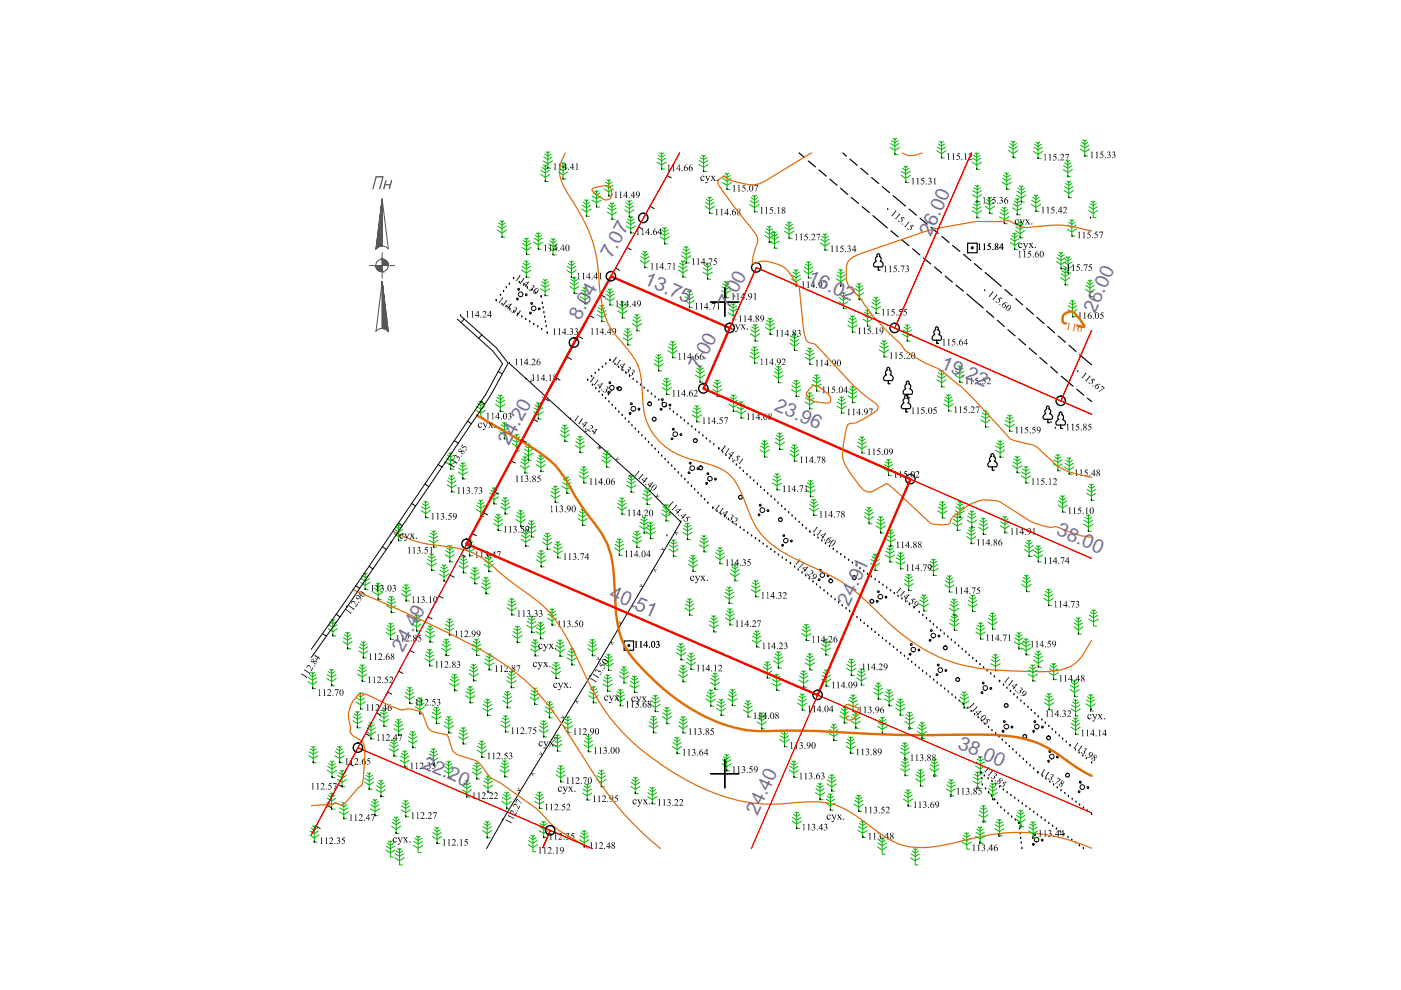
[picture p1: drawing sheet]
<svg xmlns="http://www.w3.org/2000/svg" width="297mm" height="210mm" viewBox="0 0 297 210" stroke-linecap="round" stroke-linejoin="round" font-family="sans-serif">
<defs><g id="words">
<g font-size="4.1" fill="#735cb8">
<text x="197.4" y="50.2" transform="rotate(-66 197.4 50.2)">26.00</text>
<text x="129.7" y="54.9" transform="rotate(-62 129.7 54.9)">7.07</text>
<text x="171" y="59.8" transform="rotate(24 171 59.8)">16.02</text>
<text x="136.4" y="60.2" transform="rotate(24 136.4 60.2)">13.75</text>
<text x="154.6" y="65.4" transform="rotate(-62 154.6 65.4)">7.00</text>
<text x="122.9" y="68" transform="rotate(-62 122.9 68)">8.04</text>
<text x="232.2" y="66.5" transform="rotate(-66 232.2 66.5)">26.00</text>
<text x="199.3" y="77.9" transform="rotate(24 199.3 77.9)">19.22</text>
<text x="148.3" y="78.6" transform="rotate(-62 148.3 78.6)">7.00</text>
<text x="164" y="86.9" transform="rotate(24 164 86.9)">23.96</text>
<text x="107.9" y="94.7" transform="rotate(-62 107.9 94.7)">24.20</text>
<text x="223.8" y="113.3" transform="rotate(24 223.8 113.3)">38.00</text>
<text x="180" y="128.7" transform="rotate(-65 180 128.7)">24.91</text>
<text x="85.4" y="138.3" transform="rotate(-62 85.4 138.3)">24.49</text>
<text x="202.9" y="158.6" transform="rotate(24 202.9 158.6)">38.00</text>
<text x="89.4" y="162.8" transform="rotate(23 89.4 162.8)">22.20</text>
<text x="160.6" y="173.1" transform="rotate(-65 160.6 173.1)">24.40</text>
</g>
</g></defs>
<!-- layer: 82323000 -->
<path d="M108 77l19.6 17.9a329.3 329.3 0 0 1 16.8 15.8l-19.1 32.5M125.1 143.4l-18.5 30.5-3.4 6" fill="none" stroke="#000" stroke-width=".21"/>
<g fill="#000">
<path d="M112.6 80.3v.6l.6-.2-.7 .3zM114.9 84.3l.7-.2-.2 .7 .1-.6zM124.2 90.8l-.1 .6 .6-.1-.6 .3zM126.5 94.9l.7-.2-.2 .6h-.1l.2-.6zM130.9 96.9l-.1 .6 .6-.2-.7 .3zM133.1 100.9l.8-.2-.3 .7 .2-.6zM139.4 104.7l-.1 .6 .6-.1-.7 .2zM140.4 116l.4 .7-.8-.1 .1-.1h.6zM141.4 108.8l.8-.2-.3 .7 .2-.6zM143.2 112.9h.7l-.1 .2-.5-.1 .3 .5h-.1l-.4-.6zM126.7 139.3l.4 .7-.7-.1h.6l-.3-.5zM129.5 136.1l.7 .2h-.6l.4 .4-.1 .1-.4-.5z"/>
<path d="M131.3 131.5l.4 .7-.8-.1 .1-.1 .6 .1zM134.1 128.4l.7 .1-.1 .1-.5-.1 .3 .6zM135.8 123.9v-.1l.5 .5-.1 .2-.7-.2h.6zM138.6 120.7h.7h-.6l.4 .5-.1 .1zM114.6 159.3l.3 .7-.7-.1h.7zM117.4 156.3h.7l-.1 .2-.5-.1 .3 .4-.1 .1zM119.2 151.7l.1-.1 .4 .6-.1 .1-.7-.1 .1-.1 .5 .1zM122.1 148.5l.7 .2h-.6l.3 .4-.1 .1-.4-.6zM109.9 167l.3 .7-.7-.1 .1-.1 .6 .1-.4-.5zM112.7 163.9l.7 .1h-.6l.3 .6z"/>
</g>
<g fill="none" stroke="#000" stroke-width=".25">
<path d="M169.4 32.4l1.2 1M171.4 34.1l1.5 1.3M173.7 36l1.5 1.3M175.9 38l1.6 1.3M178.2 39.9l1.5 1.3M178.7 32.4l.8 .7M180.2 33.7l1.5 1.4M182.5 35.7l1.5 1.3M184.8 37.6l1.5 1.3M187.1 39.6l1.5 1.3M180.5 41.9l1.5 1.2M182.8 43.8l1.5 1.3"/>
<path d="M185.1 45.7l3 2.6M188.9 48.9l1.5 1.3M189.4 41.5l2.6 2.2M191.2 50.8l1.5 1.3M192.8 44.3l1.5 1.3M193.5 52.7l1.5 1.4M195.1 46.3l1.5 1.2M195.8 54.7l1.5 1.3M197.4 48.2l1.5 1.3M198.1 56.6l1.5 1.3M199.7 50.1l1.5 1.3M200.4 58.5l1.5 1.3"/>
<path d="M202 52l1.5 1.3M204.3 53.9l1.5 1.3M206.6 55.9l1.5 1.3M208.9 57.8l3.4 2.9M202.7 60.5l1.6 1.2M205 62.4l3.4 2.9M209.2 66l1.5 1.3M211.5 67.9l1.4 1.3M213.1 61.4l1.5 1.3M213.7 69.9l1.5 1.3M215.3 63.3l1.5 1.3M216 71.8l1.5 1.4"/>
<path d="M217.6 65.3l1.5 1.3M218.2 73.8l1.6 1.3M219.8 67.3l1.6 1.3M220.5 75.8l1.5 1.3M222.1 69.3l1.5 1.3M222.8 77.8l1.4 1.3M224.4 71.2l1.5 1.4M225 79.8l2.5 2.1M226.7 73.2l1.4 1.3M228.9 75.2l2.5 2.1M228.3 82.5l1.5 1.3M230.5 84.4l.9 .7"/>
</g>
<!-- layer: SC007 -->
<g fill="none" stroke="#000" stroke-width=".25">
<path d="M205.1 51.6h2.1v2h-2.1zM132.3 135.9h2v2h-2z"/>
<circle cx="206.1" cy="52.6" r=".19"/>
<circle cx="133.3" cy="136.9" r=".19"/>
</g>
<g fill="none" stroke="#00b800" stroke-width=".21">
<path d="M114.6 37l1 .6 1-.6M114.7 36.1l.9 .6 .9-.6M114.9 35.5l.7 .4 .7-.4M115.2 34.1l1 .7 .9-.7M115.2 35l.4 .3 .4-.3M115.3 33.3l.9 .5 .9-.5M115.5 32.6l.7 .5 .6-.5M115.6 35v3.5h.6M115.7 32.2l.5 .3 .3-.3M116.2 32.1v3.5h.6M118.4 36.4l1 .7 1-.7M118.5 35.6l.9 .6 .9-.6"/>
<path d="M118.7 35l.7 .4 .7-.4M119 34.5l.4 .3 .4-.3M119.4 34.5v3.5h.6M128.2 39.2l.9 .6 .9-.6M128.4 38.6l.7 .4 .7-.4M128.7 38.1l.4 .3 .4-.3M129.1 38.1v3.5h.6M139.3 34.4l1 .6 1-.6M139.4 33.5l.9 .6 .9-.6M139.6 32.9l.7 .4 .7-.4M139.9 32.4l.4 .3 .4-.3M140.3 32.4v3.5h.6"/>
<path d="M148.2 34.9l1 .6 1-.6M148.3 34l.9 .6 .9-.6M148.5 33.4l.7 .4 .7-.4M148.8 32.9l.4 .3 .4-.3M149.2 32.9v3.5h.6M153.2 38.7l.9 .6 1-.6M153.2 37.8l.9 .6 .9-.6M153.5 37.2l.6 .4 .7-.4M153.7 36.7l.4 .3 .4-.3M154.1 36.7v3.5h.7M188.7 31.3l1 .6 1-.6M188.8 30.4l.9 .6 .9-.6"/>
<path d="M189 29.8l.7 .5 .7-.5M189.3 29.3l.4 .3 .4-.3M189.7 29.3v3.5h.7M191.1 37.2l.9 .6 1-.6M191.1 36.3l.9 .6 1-.6M191.3 35.7l.7 .5 .7-.5M191.6 35.2l.4 .3 .4-.3M192 35.2v3.5h.7M198.6 32l1 .6 1-.6M198.7 31.2l.9 .5 .9-.5M198.9 30.5l.7 .4 .7-.4M199.2 30l.4 .3 .4-.3"/>
<path d="M199.6 30v3.5h.6M206.1 34.4l1 .6 1-.6M206.2 33.5l.9 .6 .9-.6M206.4 32.9l.7 .5 .7-.5M206.5 39.8l.7 .4 .7-.4M206.7 32.4l.4 .3 .4-.3M206.8 39.3l.4 .3 .4-.3M207.1 32.4v3.5h.6M207.2 39.2v3.6h.6M212.5 38.7l.9 .5 1-.5M212.6 37.8l.8 .6 .9-.6M212.8 37.2l.6 .4 .7-.4"/>
<path d="M213 36.7l.4 .3 .4-.3M213.4 36.7v3.4h.7M213.8 31.9l1 .7 1-.7M213.9 31.1l.9 .5 .9-.5M214.1 30.4l.7 .5 .7-.5M214.4 30l.4 .3 .4-.3M214.8 29.9v3.5h.6M215.8 39.9l.7 .4 .7-.4M216.1 39.4l.4 .3 .4-.3M216.5 39.4v3.4h.7M219.1 32.1l1 .6 1-.6M219.2 31.2l.9 .6 .9-.6"/>
<path d="M219.4 30.6l.7 .5 .7-.5M219.7 30.1l.4 .3 .4-.3M220.1 30.1v3.5h.6M225.4 35.9l1 .7 1-.7M225.5 35.1l.9 .6 .9-.6M225.7 39.5l.9 .6 .9-.6M225.7 34.5l.7 .4 .7-.4M225.9 38.9l.7 .5 .7-.5M226 34l.4 .3 .4-.3M226.2 38.4l.4 .3 .4-.3M226.4 34v3.5h.6M226.6 38.4v3.5h.6"/>
<path d="M229 31.6l1 .6 1-.6M229.1 30.8l.9 .5 .9-.5M229.3 30.1l.7 .5 .7-.5M229.6 29.7l.4 .3 .4-.3M230 29.6v3.5h.6M105.4 48.8l1 .6 1-.6M105.5 47.9l.9 .6 .9-.6M105.7 47.3l.7 .5 .7-.5M106 46.8l.4 .3 .4-.3M106.4 46.8v3.5h.7M110.6 57.3l1 .6 1-.6M110.7 52.5l.9 .6 1-.6"/>
<path d="M110.7 56.5l.9 .5 .9-.5M110.7 51.6l.9 .6 .9-.6M110.9 55.8l.7 .5 .7-.5M111 51l.6 .4 .7-.4M111.2 55.3l.4 .3 .4-.3M111.3 50.5l.3 .3 .4-.3M111.6 55.3v3.5h.6M111.6 50.5v3.5h.7M113.2 51.4l.9 .5 1-.5M113.2 50.5l.9 .6 .9-.6M113.5 49.9l.6 .4 .7-.4M113.7 49.4l.4 .3 .5-.3"/>
<path d="M114.1 49.4v3.4h.7M114.9 59.7l.7 .5 .6-.5M115.2 59.3l.4 .2 .4-.2M115.6 59.2v3.5h.6M116.3 52.5l1 .7 .9-.7M116.4 51.7l.9 .5 .9-.5M116.6 51.1l.7 .4 .6-.4M116.9 50.6l.4 .3 .4-.3M117.3 50.5v3.6h.6M120.2 57.3l1 .6 1-.6M120.3 56.5l.9 .5 .9-.5M120.5 55.8l.7 .5 .7-.5"/>
<path d="M120.8 55.4l.4 .3 .4-.3M120.9 59.9l.9 .6 .8-.6M121.1 59.3l.7 .4 .6-.4M121.2 55.3v3.5h.6M121.3 58.8l.5 .3 .3-.3M121.8 58.8v3.4h.6M123.4 44.3l.9 .7 1-.7M123.4 43.5l.9 .6 .9-.6M123.7 42.9l.6 .4 .7-.4M124 42.4l.3 .3 .5-.3M124.3 42.3v3.5h.7M125.5 42.4l1 .6 1-.6"/>
<path d="M125.6 41.6l.9 .5 .9-.5M125.8 40.9l.7 .5 .7-.5M126.1 40.5l.4 .2 .4-.2M126.5 40.4v3.5h.6M128.1 40.1l1 .6 .9-.6M128.7 45l1.1 .6 .9-.6M128.9 44.1l.9 .6 .8-.6M129 43.5l.8 .4 .6-.4M129.3 43l.5 .3 .3-.3M129.8 43v3.5h.6M132.5 44.5l.9 .6 1-.6M132.5 43.6l.9 .6 .9-.6"/>
<path d="M132.8 43.1l.6 .4 .7-.4M132.8 47.9l.9 .6 1-.6M132.8 47.1l.9 .5 .9-.5M133.1 42.5l.3 .3 .5-.3M133.1 46.4l.6 .5 .7-.5M133.4 46l.3 .2 .5-.2M133.4 42.5v3.5h.7M133.7 45.9v3.5h.7M135.8 55.2l.9 .7 1-.7M135.8 54.4l.9 .5 .9-.5M136.1 53.8l.6 .4 .7-.4M136.4 53.3l.3 .3 .5-.3"/>
<path d="M136.7 53.3v3.5h.7M140 50.2l.9 .6 1-.6M140 49.4l.9 .5 .9-.5M140.3 48.7l.6 .5 .7-.5M140.5 48.3l.4 .3 .4-.3M140.9 48.2v3.5h.7M143.8 57.2l1 .7 1-.7M143.9 56.4l.9 .6 .9-.6M144.1 55.8l.7 .4 .7-.4M144.4 55.3l.4 .3 .4-.3M144.5 54.2l1 .7 1-.7M144.6 53.4l.9 .6 .9-.6"/>
<path d="M144.8 52.8l.7 .4 .7-.4M144.8 55.2v3.6h.6M145.1 52.3l.4 .3 .4-.3M145.5 52.2v3.6h.6M149.1 57.7l.9 .6 1-.6M149.1 56.9l.9 .5 1-.5M149.4 56.2l.6 .4 .7-.4M149.5 43.7l1 .7 1-.7M149.6 42.9l.9 .5 .9-.5M149.6 55.8l.4 .2 .5-.2M149.8 42.2l.7 .5 .7-.5M150 55.7v3.5h.7"/>
<path d="M150.1 41.8l.4 .3 .4-.3M150.5 41.7v3.6h.6M153.5 59.7l.4 .2 .4-.2M153.9 59.6v3.5h.7M159 43.4l1 .6 1-.6M159 42.5l1 .6 .9-.6M159.3 41.9l.7 .5 .7-.5M159.6 41.4l.4 .3 .4-.3M160 41.4v3.5h.6M162.1 49.9l1 .6 1-.6M162.2 49.1l.9 .6 .9-.6M162.4 48.5l.7 .4 .7-.4"/>
<path d="M162.7 48l.4 .3 .4-.3M163.1 47.9v3.5h.6M163.2 51.1l1 .6 1-.6M163.3 50.2l.9 .6 .9-.6M163.5 49.6l.7 .5 .7-.5M163.8 49.1l.4 .3 .4-.3M164.2 49.1v3.5h.6M166.3 49l1 .7 1-.7M166.4 48.2l.9 .6 .9-.6M166.6 47.6l.7 .4 .7-.4M166.9 47.1l.4 .3 .4-.3M167.3 47v3.5h.7"/>
<path d="M167.8 59.1l1 .7 1-.7M167.9 58.3l.9 .6 .9-.6M168.1 57.7l.7 .4 .7-.4M168.4 57.2l.4 .3 .4-.3M168.8 57.2v3.5h.6M170.4 57.4l1 .6 1-.6M170.5 56.6l.9 .6 .9-.6M170.7 56l.7 .4 .7-.4M171 55.5l.4 .3 .4-.3M171.4 55.5v3.4h.6M173.9 51.5l1 .7 1-.7M174 50.7l.9 .6 .9-.6"/>
<path d="M174.2 50.1l.7 .4 .7-.4M174.5 49.6l.4 .3 .4-.3M174.9 49.5v3.5h.7M177.3 59.1l1 .6 .9-.6M177.4 58.3l.9 .5 .9-.5M177.6 57.7l.7 .4 .6-.4M177.8 57.2l.5 .2 .3-.2M178.3 57.1v3.5h.6M206.1 44.7l1 .6 1-.6M206.2 41.3l1 .6 1-.6M206.2 43.9l.9 .5 .9-.5M206.2 40.4l1 .6 .9-.6"/>
<path d="M206.4 43.2l.7 .4 .7-.4M206.7 42.7l.4 .3 .4-.3M207.1 42.7v3.5h.7M208.9 43.8l.9 .6 1.1-.6M209 42.9l.8 .6 .9-.6M209.2 42.3l.6 .5 .8-.5M209.5 41.8l.3 .3 .5-.3M209.8 41.8v3.5h.7M211.9 45.9l1 .6 1-.6M212 45.1l.9 .5 .9-.5M212.2 44.5l.7 .4 .7-.4M212.5 44l.4 .2 .4-.2"/>
<path d="M212.9 43.9v3.5h.7M214.2 51.4l.9 .6 1.1-.6M214.2 50.6l.9 .5 1-.5M214.5 50l.6 .4 .8-.4M214.7 44.1l1 .6 1-.6M214.8 49.5l.3 .2 .5-.2M214.8 43.2l.9 .6 .9-.6M215 42.6l.7 .4 .7-.4M215.1 49.4v3.5h.7M215.3 42.1l.4 .3 .4-.3M215.3 48.9l1 .6 1-.6M215.4 48.1l.9 .5 .9-.5"/>
<path d="M215.5 41.4l1 .6 1-.6M215.6 47.5l.7 .4 .7-.4M215.6 40.5l.9 .6 .9-.6M215.7 42.1v3.5h.6M215.9 47l.4 .2 .4-.2M216.3 46.9v3.5h.6M218.7 43.3l.9 .6 1-.6M218.7 42.5l.9 .5 .9-.5M218.9 41.8l.7 .5 .7-.5M219.2 41.4l.4 .3 .4-.3M219.6 41.3v3.5h.7M224 55.5l1 .6 1-.6"/>
<path d="M224.1 54.7l.9 .5 .8-.5M224.3 54l.7 .4 .7-.4M224.6 53.5l.4 .3 .4-.3M224.8 58.9l1 .6 1-.6M225 58l.8 .6 .9-.6M225 53.5v3.5h.6M225.1 57.4l.7 .5 .7-.5M225.4 56.9l.4 .3 .4-.3M225.5 56.4l.9 .6 1-.6M225.6 55.5l.8 .6 .9-.6M225.6 40.4l1 .6 1-.6M225.8 54.9l.6 .5 .7-.5"/>
<path d="M225.8 56.9v3.5h.7M226 54.4l.4 .3 .4-.3M226.3 48.6l.9 .6 1-.6M226.4 47.7l.8 .6 .9-.6M226.4 54.4v3.5h.7M226.6 47.1l.6 .4 .7-.4M226.9 46.6l.3 .3 .5-.3M227.2 46.6v3.5h.7M230.4 59.9l.7 .4 .7-.4M230.7 59.4l.4 .3 .4-.3M230.8 44.6l1 .7 .9-.7M230.9 43.8l.9 .6 .9-.6"/>
<path d="M231.1 59.4v3.5h.6M231.1 43.2l.7 .4 .7-.4M231.4 42.7l.4 .3 .4-.3M231.8 42.6v3.5h.6M114.6 61.2l1 .6 .9-.6M114.7 60.4l.9 .5 .9-.5M120.8 60.7l1 .6 .9-.6M123 62.9l1 .6 1-.6M123.1 62.1l.9 .6 .9-.6M123.3 61.5l.7 .4 .7-.4M123.6 61l.4 .3 .4-.3M124 60.9v3.5h.7"/>
<path d="M126.6 66.7l1 .6 1-.6M126.7 65.9l.9 .5 .9-.5M126.9 65.2l.7 .5 .7-.5M127.2 64.8l.4 .2 .4-.2M127.6 64.7v3.5h.6M128.3 63.2l1 .6 1-.6M128.4 62.4l.9 .5 .9-.5M128.7 61.7l.6 .5 .7-.5M128.9 61.3l.4 .3 .4-.3M129.3 61.2v3.5h.7M131 65.9l1 .6 .9-.6M131.1 65.1l.9 .5 .8-.5"/>
<path d="M131.3 64.4l.7 .5 .6-.5M131.6 64l.4 .3 .4-.3M132 63.9v3.5h.6M132.1 71.6l1 .7 1-.7M132.2 70.8l.9 .6 .9-.6M132.4 70.1l.7 .5 .7-.5M132.7 69.7l.4 .3 .4-.3M133.1 69.6v3.6h.6M134.1 68.6l.9 .7 1.1-.7M134.2 67.8l.8 .6 .9-.6M134.4 67.2l.6 .4 .8-.4M134.7 66.7l.3 .3 .5-.3"/>
<path d="M135 66.6v3.5h.7M138.7 77.1l1 .7 .9-.7M138.8 76.3l.9 .5 .8-.5M139 75.6l.7 .5 .6-.5M139.3 75.2l.4 .3 .4-.3M139.7 75.1v3.6h.6M141.6 74.3l1 .7 1-.7M141.7 73.5l.9 .6 .9-.6M141.9 72.9l.7 .4 .7-.4M142.2 72.4l.4 .3 .4-.3M142.6 72.3v3.6h.7M145.2 63.7l1 .6 1-.6"/>
<path d="M145.2 62.9l1 .6 .9-.6M145.5 62.3l.7 .4 .7-.4M145.8 61.8l.4 .3 .4-.3M146.2 61.7v3.5h.6M147.4 79.5l1 .6 1-.6M147.5 78.7l.9 .5 1-.5M147.7 78l.7 .5 .7-.5M148 77.6l.4 .3 .4-.3M148.4 77.5v3.5h.7M153 61.6l.9 .6 1-.6M153 60.8l.9 .5 .9-.5M153.2 60.2l.7 .4 .7-.4"/>
<path d="M154.4 66.3l1 .6 1-.6M154.6 65.5l.8 .5 .9-.5M154.8 64.9l.6 .4 .7-.4M155 64.4l.4 .3 .4-.3M155.4 64.3v3.5h.7M159 75.5l1 .6 1-.6M159.1 74.7l.9 .5 .9-.5M159.1 70.8l1 .6 1-.6M159.2 69.9l.9 .6 .9-.6M159.3 74l.7 .5 .7-.5M159.4 69.3l.7 .5 .7-.5M159.6 73.5l.4 .3 .4-.3"/>
<path d="M159.7 68.8l.4 .3 .4-.3M160 73.5v3.5h.7M160.1 68.8v3.5h.6M162.3 69.4l1 .6 1-.6M162.4 68.6l.9 .5 .9-.5M162.6 67.9l.7 .5 .7-.5M162.9 67.5l.4 .3 .4-.3M163.3 67.4v3.5h.6M164.1 79.6l1 .7 .9-.7M164.2 78.8l.9 .6 .8-.6M164.4 78.1l.7 .5 .6-.5M164.6 77.7l.5 .3 .3-.3"/>
<path d="M165.1 77.6v3.6h.6M167.5 72.8l.9 .6 1-.6M167.6 72l.8 .5 .9-.5M167.8 71.3l.6 .5 .7-.5M168.1 70.8l.3 .3 .4-.3M168.4 70.8v3.5h.7M170.7 75.7l1 .7 1-.7M170.8 74.9l.9 .5 .9-.5M171 74.3l.7 .4 .7-.4M171.3 73.8l.4 .3 .4-.3M171.7 73.7v3.6h.6M172.4 80l.7 .4 .7-.4"/>
<path d="M172.7 79.5l.4 .3 .4-.3M173.1 79.4v3.5h.7M177.8 64l1 .6 1-.6M177.9 63.1l.9 .6 .9-.6M178.1 62.5l.7 .4 .7-.4M178.4 62l.4 .3 .4-.3M178.8 62v3.4h.7M179.7 68.9l1 .7 1-.7M179.8 68.1l.9 .5 1-.5M180 67.4l.7 .5 .7-.5M180.3 67l.4 .3 .4-.3M180.7 66.9v3.5h.7"/>
<path d="M181.1 62.1l1.1 .6 .9-.6M181.2 61.2l1 .6 .8-.6M181.4 60.6l.8 .4 .6-.4M181.7 60.1l.5 .3 .3-.3M182.2 60.1v3.4h.6M183 67.6l.9 .6 1-.6M183 66.8l.9 .6 .9-.6M183.3 66.2l.6 .4 .7-.4M183.5 65.7l.4 .3 .4-.3M183.9 65.7v3.4h.7M184.8 65l1 .6 .9-.6M184.9 64.1l.9 .6 .8-.6"/>
<path d="M185.1 63.5l.7 .5 .6-.5M185.3 63l.5 .3 .3-.3M185.8 63v3.5h.6M186.4 74.2l1.1 .6 .9-.6M186.5 73.3l1 .6 .8-.6M186.7 72.7l.8 .5 .6-.5M187 72.2l.5 .3 .3-.3M187.5 72.2v3.5h.6M191.3 70.8l1.1 .6 .9-.6M191.4 70l1 .5 .9-.5M191.6 69.3l.8 .5 .6-.5M191.9 68.9l.5 .3 .3-.3"/>
<path d="M192.4 68.8v3.5h.6M198.7 79.7l.9 .5 .9-.5M198.9 79l.7 .5 .7-.5M199.2 78.6l.4 .3 .4-.3M199.6 78.5v3.5h.7M202.5 79.5l1 .7 1-.7M202.6 78.7l.9 .5 .9-.5M202.8 78.1l.7 .4 .7-.4M203.1 77.6l.4 .3 .4-.3M203.5 77.6v3.5h.6M226.4 65.7l1 .6 1-.6M226.5 64.8l.9 .6 .9-.6"/>
<path d="M226.7 64.2l.7 .4 .7-.4M227 63.7l.4 .3 .4-.3M227.4 63.7v3.4h.6M230.1 61.3l1 .7 1-.7M230.2 60.5l.9 .6 .9-.6M94.5 98l1 .6 1-.6M94.7 97.2l.8 .5 .9-.5M94.9 96.5l.6 .4 .7-.4M95.1 96.1l.4 .2 .4-.2M95.5 96v3.5h.7M97.2 99.2l.9 .6 .9-.6M97.5 98.6l.6 .4 .7-.4"/>
<path d="M97.7 98.1l.4 .3 .5-.3M98.1 98v3.6h.7M101 87l.9 .6 1-.6M101 86.2l.9 .5 .9-.5M101.3 85.6l.6 .4 .7-.4M101.6 85l.3 .3 .5-.3M101.9 85v3.5h.7M105.1 85.7l1 .7 1-.7M105.2 84.9l.9 .5 .9-.5M105.4 84.2l.7 .5 .7-.5M105.7 83.8l.4 .3 .4-.3M106 91.5l.9 .7 1.1-.7"/>
<path d="M106 90.7l.9 .5 .9-.5M106.1 83.7v3.5h.6M106.3 90l.6 .5 .8-.5M106.6 89.6l.3 .3 .5-.3M106.9 89.5v3.5h.7M108.6 94.1l1 .6 .9-.6M108.7 93.3l.9 .5 .8-.5M108.9 92.6l.7 .4 .6-.4M109.2 92.1l.4 .3 .4-.3M109.6 92.1v3.5h.6M110.3 98.8l1 .6 1-.6M110.4 97.9l.9 .6 .9-.6"/>
<path d="M110.6 97.3l.7 .4 .7-.4M110.9 96.8l.4 .3 .4-.3M111.1 96.1l1 .6 .9-.6M111.2 95.2l.9 .6 .8-.6M111.3 96.8v3.5h.6M111.4 94.6l.7 .4 .6-.4M111.6 94.1l.5 .3 .3-.3M112.1 94.1v3.5h.6M113.2 87.3l.9 .7 1-.7M113.2 86.5l.9 .5 .9-.5M113.5 85.9l.6 .4 .8-.4M113.7 98.5l1 .6 1-.6"/>
<path d="M113.7 85.4l.4 .3 .5-.3M113.8 97.7l.9 .5 .9-.5M114 97l.7 .5 .7-.5M114.1 85.3v3.6h.7M114.3 96.6l.4 .3 .4-.3M114.7 96.5v3.5h.6M118.7 92.1l1.1 .6 .9-.6M118.9 91.3l.9 .5 .9-.5M119 90.6l.8 .5 .6-.5M119.3 90.1l.5 .3 .3-.3M119.8 90.1v3.5h.6M122 94.4l1 .7 1-.7"/>
<path d="M122.1 93.6l.9 .6 .9-.6M122.3 93l.7 .4 .7-.4M122.6 92.5l.4 .3 .4-.3M123 92.5v3.5h.6M123.1 99.4l.7 .5 .7-.5M123.4 98.9l.4 .3 .4-.3M123.8 98.9v3.5h.6M127.6 97.5l1 .7 1-.7M127.7 96.7l.9 .6 .9-.6M127.9 96.1l.7 .4 .7-.4M128.2 95.6l.4 .3 .4-.3M128.6 95.5v3.6h.6"/>
<path d="M140.4 82.2l1 .6 .9-.6M140.5 81.3l.9 .6 .8-.6M140.7 80.7l.7 .4 .6-.4M140.9 80.2l.5 .3 .3-.3M141.4 80.1v3.6h.6M146.8 88l.9 .6 1.1-.6M146.9 87.1l.8 .6 .9-.6M147.1 86.5l.6 .4 .8-.4M147.4 86l.3 .3 .5-.3M147.7 86v3.5h.7M151.1 82.6l1 .5 1-.5M151.2 81.7l.9 .6 .9-.6"/>
<path d="M151.4 81.1l.7 .4 .7-.4M151.7 80.6l.4 .3 .4-.3M152.1 80.6v3.4h.6M154.5 85.7l1 .6 1-.6M154.6 84.8l.9 .6 .9-.6M154.8 84.2l.7 .5 .7-.5M155.1 83.7l.4 .3 .4-.3M155.5 83.7v3.5h.6M156.1 87.1l1 .7 1-.7M156.3 86.3l.8 .5 .9-.5M156.4 85.6l.7 .5 .7-.5M156.7 85.2l.4 .3 .4-.3"/>
<path d="M157.1 85.1v3.5h.7M161.1 95.4l1 .6 1-.6M161.2 94.6l.9 .5 .9-.5M161.4 93.9l.7 .5 .7-.5M161.7 93.4l.4 .3 .4-.3M162.1 93.4v3.5h.6M164.3 93.8l1 .6 1-.6M164.4 92.9l.9 .6 .9-.6M164.6 92.3l.7 .5 .7-.5M164.9 91.8l.4 .3 .4-.3M165.3 91.8v3.5h.7M167.5 96.3l.9 .6 1-.6"/>
<path d="M167.6 95.5l.8 .5 .9-.5M167.8 94.8l.6 .5 .7-.5M167.8 82.6l1 .6 1-.6M167.9 81.7l.9 .6 .9-.6M168 94.3l.4 .3 .4-.3M168.1 81.1l.7 .5 .7-.5M168.4 80.6l.4 .3 .4-.3M168.4 94.3v3.5h.7M168.8 80.6v3.5h.7M170.7 85.2l1 .6 1-.6M170.8 84.4l.9 .5 .9-.5M171 83.7l.7 .5 .7-.5"/>
<path d="M171.3 83.3l.4 .2 .4-.2M171.7 83.2v3.5h.6M172.1 81.4l1 .6 1-.6M172.3 80.6l.8 .6 .9-.6M177.5 86.1l.9 .6 1.1-.6M177.5 85.3l.9 .5 1-.5M177.8 84.6l.6 .4 .8-.4M178.1 84.2l.3 .2 .5-.2M178.4 84.1v3.5h.7M179.8 83.9l1 .6 .9-.6M179.9 83.1l.9 .5 .9-.5M180.1 82.4l.7 .5 .6-.5"/>
<path d="M180.3 82l.5 .3 .3-.3M180.8 81.9v3.5h.6M181.7 94.6l1.1 .6 .9-.6M181.8 93.7l1 .6 .8-.6M182 93.1l.8 .4 .6-.4M182.3 92.6l.5 .3 .3-.3M182.8 92.6v3.5h.6M187.4 99.4l1 .5 1-.5M187.5 98.5l.9 .6 .9-.6M187.7 97.9l.7 .4 .7-.4M188 97.4l.4 .3 .4-.3M188.4 97.4v3.4h.6"/>
<path d="M198.6 80.5l1 .7 1-.7M200.1 85.6l1 .7 1-.7M200.2 84.8l.9 .5 .9-.5M200.4 84.2l.7 .4 .7-.4M200.7 83.7l.4 .3 .4-.3M201.1 83.7v3.5h.7M207.9 89l1.1 .7 .9-.7M208.1 88.2l.9 .5 .8-.5M208.2 87.5l.8 .5 .6-.5M208.5 87.1l.5 .3 .3-.3M209 87v3.6h.6M211 95.4l1 .7 1-.7"/>
<path d="M211.1 94.6l.9 .5 .9-.5M211.3 93.9l.7 .5 .7-.5M211.6 93.5l.4 .3 .4-.3M212 93.4v3.5h.7M213.1 90l1 .6 1-.6M213.1 89.1l1 .6 .9-.6M213.4 88.5l.7 .4 .7-.4M213.7 88l.4 .3 .4-.3M214.1 88v3.4h.6M214.7 98.7l.9 .7 1.1-.7M214.8 97.9l.8 .6 .9-.6M215 97.3l.6 .4 .7-.4"/>
<path d="M215.3 96.8l.3 .3 .5-.3M215.6 96.7v3.5h.7M216.8 99.4l.7 .5 .7-.5M217.1 98.9l.4 .3 .4-.3M217.5 98.9v3.5h.6M223.3 98.3l1 .6 1-.6M223.4 97.5l.9 .5 .9-.5M223.6 96.9l.7 .4 .7-.4M223.9 96.4l.4 .2 .4-.2M224.3 96.4v3.4h.6M225.7 99l1 .7 1-.7M225.8 98.2l.9 .6 .9-.6"/>
<path d="M226 97.6l.7 .4 .7-.4M226.3 97.1l.4 .3 .4-.3M226.7 97v3.5h.6M83.5 113.1l1 .6 1-.6M83.6 112.3l.9 .5 .9-.5M83.8 111.6l.7 .5 .7-.5M84.1 111.2l.4 .3 .4-.3M84.5 111.1v3.5h.6M89.3 108.2l1 .7 1-.7M89.4 107.4l.9 .6 .8-.6M89.6 106.8l.7 .4 .6-.4M89.9 106.3l.4 .3 .4-.3"/>
<path d="M90.3 106.3v3.5h.6M90.6 119.4l.9 .7 1-.7M90.6 118.6l.9 .5 1-.5M90.8 117.9l.7 .5 .7-.5M90.9 114.5l1 .6 1-.6M91.1 113.7l.8 .5 .9-.5M91.1 117.5l.4 .3 .4-.3M91.2 113l.7 .5 .7-.5M91.5 117.4v3.5h.7M91.5 112.6l.4 .3 .4-.3M91.9 112.5v3.5h.7M93.8 119.8l.3 .3 .5-.3"/>
<path d="M94.1 119.7v3.5h.7M94.4 117.6l1 .6 1-.6M94.5 116.8l.9 .5 .9-.5M94.7 116.1l.7 .5 .7-.5M94.8 102.8l1 .6 .9-.6M94.9 101.9l.9 .6 .8-.6M95 115.7l.4 .3 .4-.3M95.1 101.3l.7 .5 .6-.5M95.3 100.8l.5 .3 .3-.3M95.4 115.6v3.5h.6M95.8 100.8v3.5h.6M97.2 100.1l.9 .6 1-.6"/>
<path d="M97.3 119.9l1 .7 1-.7M97.4 119.1l.9 .6 .8-.6M97.6 118.5l.7 .4 .6-.4M97.9 118l.4 .3 .4-.3M98.3 117.9v3.6h.6M98.6 116.4l1 .6 1-.6M98.7 115.5l.9 .6 .9-.6M98.9 114.9l.7 .4 .7-.4M99.2 114.4l.4 .3 .4-.3M99.6 114.4v3.5h.6M101 108l.9 .6 1-.6M101 107.1l.9 .6 .9-.6"/>
<path d="M101.3 106.6l.6 .4 .7-.4M101.6 106l.3 .3 .5-.3M101.9 106v3.5h.7M102.7 119.7l.9 .6 1-.6M102.7 118.9l.9 .5 .9-.5M103 118.2l.6 .5 .7-.5M103.3 117.7l.3 .3 .5-.3M103.6 117.7v3.5h.7M103.8 105.4l.9 .6 1-.6M103.8 104.5l.9 .6 .9-.6M104.1 103.9l.6 .4 .7-.4M104.4 103.4l.3 .3 .5-.3"/>
<path d="M104.6 111l1 .6 1-.6M104.7 110.2l.9 .5 .9-.5M104.7 103.3v3.5h.7M104.9 109.5l.7 .5 .7-.5M105.2 109.1l.4 .2 .4-.2M105.6 109v3.5h.7M106.1 107.4l1 .7 1-.7M106.2 106.6l.9 .6 .9-.6M106.4 106l.7 .4 .7-.4M106.7 105.5l.4 .3 .4-.3M107.1 105.5v3.5h.6M109.4 110.2l1 .6 1-.6"/>
<path d="M109.5 109.3l.9 .6 .9-.6M109.7 108.7l.7 .4 .7-.4M110 108.2l.4 .3 .4-.3M110.4 108.2v3.5h.6M110.5 114.3l1 .6 .9-.6M110.6 113.5l.9 .5 .9-.5M110.8 112.9l.7 .4 .6-.4M111 112.4l.5 .3 .3-.3M111.5 112.4v3.4h.6M111.7 112.4l1 .6 1-.6M111.8 111.5l.9 .6 .9-.6M112 110.9l.7 .4 .7-.4"/>
<path d="M112.3 110.4l.4 .3 .4-.3M112.7 110.4v3.5h.6M113.7 118.7l1 .6 1-.6M113.8 117.9l.9 .5 1-.5M114 117.2l.7 .4 .7-.4M114.3 116.8l.4 .2 .4-.2M114.7 116.7v3.5h.7M115.1 115l.9 .6 1-.6M115.1 114.1l.9 .6 .9-.6M115.4 113.5l.6 .4 .7-.4M115.7 113l.3 .3 .5-.3M116 113v3.5h.7"/>
<path d="M116.8 105l.9 .6 1-.6M116.8 104.2l.9 .5 .9-.5M117.1 103.5l.6 .5 .7-.5M117.3 116.8l1 .6 1-.6M117.3 103.1l.4 .2 .5-.2M117.4 116l.9 .5 .9-.5M117.6 115.3l.7 .4 .7-.4M117.7 103v3.5h.7M117.9 114.9l.4 .2 .4-.2M118.3 114.8v3.5h.6M119.2 103.1l1 .6 1-.6M119.3 102.3l.9 .5 .9-.5"/>
<path d="M119.5 101.6l.7 .5 .7-.5M119.8 101.2l.4 .2 .4-.2M120.2 101.1v3.5h.6M122.6 109.9l.9 .6 1-.6M122.6 109.1l.9 .5 1-.5M122.8 100.9l1 .6 1-.6M122.9 108.5l.6 .4 .7-.4M122.9 100l.9 .6 .9-.6M123.1 108l.4 .2 .5-.2M123.5 108v3.4h.7M130.3 116.2l1 .6 1-.6M130.4 115.4l.9 .6 .9-.6"/>
<path d="M130.6 114.8l.7 .4 .7-.4M130.9 107.5l1 .7 .9-.7M130.9 114.3l.4 .3 .4-.3M131 106.7l.9 .6 .9-.6M131.2 106.1l.7 .4 .6-.4M131.3 114.2v3.5h.7M131.5 105.6l.4 .3 .4-.3M131.9 105.5v3.6h.6M132.8 102.9l1 .6 1-.6M132.9 102l.9 .6 .9-.6M133.1 101.4l.7 .4 .7-.4M133.4 100.9l.4 .3 .4-.3"/>
<path d="M133.8 100.9v3.5h.7M134 114.6l1 .6 1-.6M134.2 113.7l.8 .6 .9-.6M134.3 113.1l.7 .4 .7-.4M134.6 112.6l.4 .3 .4-.3M135 112.6v3.5h.7M135.6 111.5l1 .6 .9-.6M135.7 110.7l.9 .6 .9-.6M135.8 110.1l.8 .4 .6-.4M136.1 109.6l.5 .3 .3-.3M136.2 105.5l1 .6 1-.6M136.3 104.6l.9 .6 .9-.6"/>
<path d="M136.5 104l.7 .4 .7-.4M136.6 109.6v3.4h.6M136.8 103.5l.4 .3 .4-.3M136.9 112.7l1 .6 1-.6M137 111.9l.9 .5 1-.5M137.2 103.5v3.5h.6M137.2 111.3l.7 .4 .7-.4M137.5 110.8l.4 .3 .4-.3M137.9 110.7v3.5h.7M140.3 108.9l.9 .7 1-.7M140.3 108.1l.9 .5 .9-.5M140.5 107.4l.7 .5 .7-.5"/>
<path d="M140.8 107l.4 .3 .4-.3M141.2 106.9v3.5h.7M141.8 116.4l1 .7 1-.7M141.9 115.6l.9 .5 .9-.5M142.1 114.9l.7 .5 .7-.5M142.4 114.5l.4 .3 .4-.3M142.8 114.4v3.5h.6M144.8 112.9l1 .6 .9-.6M144.9 112l.9 .6 .8-.6M145.1 111.4l.7 .4 .6-.4M145.3 110.9l.5 .3 .3-.3M145.8 110.9v3.5h.6"/>
<path d="M146 119.7l.9 .6 1-.6M146.1 118.8l.8 .6 .9-.6M146.3 118.2l.6 .4 .7-.4M146.5 117.7l.4 .3 .4-.3M146.9 117.7v3.5h.7M148.3 115.5l1 .6 .9-.6M148.4 114.7l.9 .5 .9-.5M148.6 114l.7 .5 .6-.5M148.8 113.6l.5 .2 .3-.2M149.3 113.5v3.5h.6M151.7 118.1l1 .6 .9-.6M151.8 117.2l.9 .6 .8-.6"/>
<path d="M152 116.6l.7 .4 .6-.4M152.3 116.1l.4 .3 .4-.3M152.7 116.1v3.4h.6M155.4 119.7l.4 .3 .5-.3M155.8 119.6v3.5h.7M163.7 102.4l1.1 .6 .9-.6M163.8 101.6l1 .5 .9-.5M164 100.9l.8 .4 .6-.4M164.3 100.5l.5 .2 .3-.2M164.8 100.4v3.5h.6M170.9 103.8l.9 .6 1-.6M170.9 103l.9 .5 .9-.5"/>
<path d="M171.2 102.4l.6 .4 .7-.4M171.5 101.9l.3 .3 .5-.3M171.6 107.8l1 .6 .9-.6M171.7 107l.9 .5 .8-.5M171.8 101.8v3.5h.7M171.9 106.3l.7 .5 .6-.5M172.1 105.9l.5 .3 .3-.3M172.6 105.8v3.5h.6M183.3 109.5l.9 .7 1.1-.7M183.3 108.7l.9 .5 1-.5M183.6 108l.6 .5 .8-.5M183.9 107.6l.3 .3 .5-.3"/>
<path d="M184.2 107.5v3.5h.7M184.6 119.4l.9 .7 1-.7M184.7 118.6l.8 .6 .9-.6M184.9 118l.6 .4 .7-.4M185.1 117.5l.4 .3 .4-.3M185.5 117.4v3.5h.7M185.8 111.5l.9 .6 1-.6M185.8 110.7l.9 .6 .9-.6M186.1 110.1l.6 .4 .7-.4M186.3 109.6l.4 .3 .4-.3M186.7 109.5v3.5h.7M187.7 117.7l1 .6 1-.6"/>
<path d="M187.8 116.8l.9 .6 .9-.6M187.9 114.3l.9 .6 1-.6M188 113.5l.8 .5 .9-.5M188 116.2l.7 .4 .7-.4M188.2 112.8l.6 .4 .7-.4M188.3 115.7l.4 .3 .4-.3M188.5 112.4l.3 .2 .4-.2M188.7 115.7v3.5h.6M188.8 112.3v3.5h.7M189.9 119.1l1 .6 1-.6M190 118.3l.9 .5 .9-.5M190.2 117.6l.7 .5 .7-.5"/>
<path d="M190.5 117.2l.4 .3 .4-.3M190.9 117.1v3.5h.7M197 119.7l.9 .5 .9-.5M197.2 119l.7 .5 .7-.5M197.5 118.6l.4 .2 .4-.2M197.9 118.5v3.5h.6M198.8 108.3l1 .6 1-.6M198.9 107.5l.9 .5 .9-.5M199.1 106.8l.7 .5 .7-.5M199.4 106.4l.4 .2 .4-.2M199.8 106.3v3.5h.6M202 110.9l1 .6 1-.6"/>
<path d="M202.1 110.1l.9 .6 .9-.6M202.3 109.4l.7 .5 .7-.5M202.6 109l.4 .3 .4-.3M202.6 108.3l.9 .6 1-.6M202.6 107.4l.9 .6 .9-.6M202.9 106.8l.6 .4 .7-.4M203 108.9v3.5h.6M203.2 106.3l.3 .3 .5-.3M203.5 106.3v3.5h.7M204.9 113.7l1 .7 1-.7M205 112.9l.9 .6 .9-.6M205.1 110.3l.9 .6 1.1-.6"/>
<path d="M205.1 109.4l.9 .6 .9-.6M205.2 112.3l.7 .4 .7-.4M205.4 108.8l.6 .5 .8-.5M205.5 111.8l.4 .3 .4-.3M205.7 108.3l.3 .3 .5-.3M205.9 111.8v3.5h.6M206 108.3v3.5h.7M207.5 111.8l1 .6 1-.6M207.6 111l.9 .5 .9-.5M207.8 110.4l.7 .4 .7-.4M208.1 109.9l.4 .3 .4-.3M208.5 109.8v3.5h.6"/>
<path d="M212.1 111.5l1 .6 .9-.6M212.2 110.6l.9 .6 .9-.6M212.4 110l.7 .4 .6-.4M212.6 109.5l.5 .3 .3-.3M213.1 109.5v3.5h.6M216.5 100.9l1 .6 1-.6M216.6 100.1l.9 .5 .9-.5M217.2 116.5l1 .6 1-.6M217.3 115.7l.9 .5 .9-.5M217.5 115l.7 .4 .7-.4M217.8 114.6l.4 .3 .4-.3M218.2 114.5v3.5h.6"/>
<path d="M219.2 117.6l.9 .6 1-.6M219.2 116.8l.9 .5 .9-.5M219.5 116.2l.6 .4 .7-.4M219.8 115.7l.3 .3 .5-.3M220.1 115.7v3.4h.7M224.3 107.1l1 .6 1-.6M224.4 106.2l.9 .6 .9-.6M224.6 105.6l.7 .4 .7-.4M224.9 105.1l.4 .3 .4-.3M225.3 105.1v3.5h.6M229.7 111.1l1.1 .7 .9-.7M229.9 110.3l.9 .6 .8-.6"/>
<path d="M230 109.7l.8 .4 .6-.4M230.3 109.2l.5 .3 .3-.3M230.4 104.6l1 .6 1-.6M230.5 103.8l.9 .5 .9-.5M230.7 103.1l.7 .4 .7-.4M230.8 109.1v3.5h.6M231 102.7l.4 .2 .4-.2M231.4 102.6v3.5h.6M69.6 133.3l1 .6 .9-.6M69.7 132.5l.9 .6 .9-.6M69.9 131.8l.7 .5 .6-.5M70.2 131.4l.4 .3 .4-.3"/>
<path d="M70.6 131.3v3.5h.6M72.7 136l1 .7 1-.7M72.8 135.2l.9 .6 .9-.6M73 134.6l.7 .4 .7-.4M73.3 134.1l.4 .3 .4-.3M73.7 134v3.5h.6M76.1 138l.9 .6 1.1-.6M76.2 137.2l.8 .5 .9-.5M76.4 136.5l.6 .5 .7-.5M76.5 123.5l.9 .6 1-.6M76.5 122.6l.9 .6 1-.6M76.7 136.1l.3 .3 .5-.3"/>
<path d="M76.8 122l.6 .5 .7-.5M77 121.5l.4 .3 .5-.3M77 136v3.5h.7M77.4 121.5v3.5h.7M79.2 125.6l1 .6 1-.6M79.3 124.7l.9 .6 .9-.6M79.5 124.1l.7 .4 .7-.4M79.8 123.6l.4 .3 .4-.3M80.2 123.6v3.5h.6M81.8 134.1l1 .6 1-.6M81.9 133.3l.9 .5 .9-.5M82 128.4l1 .6 .9-.6"/>
<path d="M82.1 127.6l.9 .5 .9-.5M82.1 132.6l.7 .5 .7-.5M82.3 126.9l.7 .5 .7-.5M82.4 132.2l.4 .2 .4-.2M82.6 126.4l.4 .3 .4-.3M82.8 132.1v3.5h.6M83 126.4v3.5h.6M85.1 125.9l1 .6 1-.6M85.2 125.1l.9 .5 .9-.5M85.4 124.5l.7 .4 .7-.4M85.7 124l.4 .2 .4-.2M86.1 123.9v3.5h.7"/>
<path d="M87.3 132.3l1 .6 1-.6M87.5 131.4l.8 .6 .9-.6M87.6 130.8l.7 .5 .7-.5M87.9 130.3l.4 .3 .4-.3M88.3 130.3v3.5h.7M90.1 139.7l1 .6 1-.6M90.2 138.9l.9 .5 .9-.5M90.2 134.7l1 .6 1-.6M90.3 133.8l.9 .6 .9-.6M90.4 138.2l.7 .4 .7-.4M90.5 133.2l.7 .4 .7-.4M90.7 137.7l.4 .3 .4-.3"/>
<path d="M90.8 132.7l.4 .3 .4-.3M91.1 137.7v3.5h.6M91.2 132.6v3.5h.6M93.2 121.7l.9 .6 1.1-.6M93.3 120.9l.8 .5 1-.5M93.5 120.2l.6 .5 .8-.5M93.6 137.5l1 .6 1-.6M93.7 136.6l.9 .6 .9-.6M93.9 136l.7 .4 .7-.4M94.2 135.5l.4 .3 .4-.3M94.3 133.2l1 .6 1-.6M94.4 132.3l.9 .6 .9-.6"/>
<path d="M94.6 131.7l.7 .4 .7-.4M94.6 135.5v3.5h.7M94.9 131.2l.4 .3 .4-.3M95.3 131.2v3.5h.6M99.7 122.3l1 .6 1-.6M99.8 121.5l.9 .5 .9-.5M100 120.8l.7 .5 .7-.5M100 137.5l1 .6 1-.6M100.2 136.6l.8 .6 .9-.6M100.3 120.4l.4 .3 .4-.3M100.3 136l.7 .4 .7-.4M100.6 135.5l.4 .3 .4-.3"/>
<path d="M100.7 120.3v3.5h.6M101 135.5v3.5h.7M102.1 124.4l.9 .6 1-.6M102.2 123.6l.8 .5 .9-.5M102.4 122.9l.6 .5 .7-.5M102.7 122.4l.3 .3 .5-.3M102.8 139.7l.9 .6 .9-.6M103 122.4v3.5h.7M103 139.1l.7 .4 .7-.4M103.3 138.6l.4 .3 .4-.3M103.7 138.5v3.5h.7M107.5 128.9l1 .6 1-.6"/>
<path d="M107.6 128l.9 .6 .9-.6M107.8 127.4l.7 .4 .7-.4M108.1 126.9l.4 .3 .4-.3M108.5 126.9v3.5h.6M108.7 134.7l1 .6 1-.6M108.8 133.9l.9 .6 .9-.6M109 133.3l.7 .4 .7-.4M109.3 132.8l.4 .3 .4-.3M109.7 132.7v3.5h.6M111.7 132.6l1 .6 1-.6M111.8 131.7l.9 .6 .9-.6M112 131.1l.7 .5 .7-.5"/>
<path d="M112.3 130.6l.4 .3 .4-.3M112.5 137.6l1 .6 .9-.6M112.6 136.7l.9 .6 .8-.6M112.7 130.6v3.5h.7M112.8 136.1l.7 .4 .6-.4M113.1 135.6l.4 .3 .4-.3M113.5 135.6v3.5h.6M113.6 133.9l1 .6 1-.6M113.7 133.1l.9 .5 .9-.5M113.9 132.4l.7 .5 .7-.5M114.2 132l.4 .2 .4-.2M114.6 131.9v3.5h.6"/>
<path d="M116.1 131.1l1 .6 .9-.6M116.2 130.2l.9 .6 .8-.6M116.4 129.6l.7 .4 .6-.4M116.7 129.1l.4 .3 .4-.3M117.1 129v3.5h.6M117.8 137.6l.9 .7 1.1-.7M117.9 136.8l.8 .6 .9-.6M118.1 136.2l.6 .4 .8-.4M118.4 135.7l.3 .3 .5-.3M118.7 135.6v3.5h.7M120.2 139.5l1 .6 1-.6M120.3 138.6l.9 .6 .9-.6"/>
<path d="M120.5 138l.7 .4 .7-.4M120.8 137.5l.4 .3 .4-.3M121.2 137.5v3.5h.7M124.6 137.5l1 .6 1-.6M124.7 136.7l.9 .5 .9-.5M124.9 136.1l.7 .4 .7-.4M125.2 135.6l.4 .2 .4-.2M125.6 135.6v3.4h.6M128.1 139.8l.9 .6 .9-.6M128.3 139.2l.7 .5 .7-.5M128.6 138.7l.4 .3 .4-.3M129 138.7v3.5h.7"/>
<path d="M143.4 138.4l1 .6 1-.6M143.5 137.5l.9 .6 .9-.6M143.7 136.9l.7 .5 .7-.5M144 136.4l.4 .3 .4-.3M144.4 136.4v3.5h.6M145.2 128.9l1 .6 1-.6M145.3 128.1l.9 .5 .9-.5M145.5 127.4l.7 .5 .7-.5M145.6 139.6l.9 .6 .9-.6M145.8 127l.4 .3 .4-.3M145.8 139l.7 .4 .7-.4M146.1 138.5l.4 .3 .4-.3"/>
<path d="M146.2 126.9v3.5h.7M146.5 138.4v3.5h.7M150.4 132.5l.9 .6 1-.6M150.5 131.7l.8 .5 .9-.5M150.7 131l.6 .4 .7-.4M150.9 130.6l.4 .2 .4-.2M151.3 130.5v3.5h.7M153.6 126.4l1 .6 1-.6M153.7 125.6l.9 .6 .9-.6M153.8 131l1 .6 .9-.6M153.9 130.2l.9 .5 .9-.5M153.9 125l.7 .4 .7-.4"/>
<path d="M154.1 129.5l.7 .5 .6-.5M154.2 124.5l.4 .3 .4-.3M154.3 129.1l.5 .2 .4-.2M154.6 124.4v3.5h.7M154.8 129v3.5h.6M154.9 121.6l.9 .7 1-.7M154.9 120.8l.9 .6 .9-.6M155.2 120.2l.6 .4 .7-.4M159.3 125l.9 .6 1-.6M159.3 124.2l.9 .6 .9-.6M159.5 135.7l.9 .7 1.1-.7M159.6 123.6l.6 .4 .7-.4"/>
<path d="M159.6 134.9l.8 .5 .9-.5M159.8 134.2l.6 .5 .8-.5M159.9 123.1l.3 .3 .5-.3M160.1 133.8l.3 .3 .5-.3M160.2 123v3.5h.7M160.4 133.7v3.5h.7M164.1 139.3l.9 .6 .9-.6M164.3 138.6l.7 .5 .7-.5M164.6 138.2l.4 .3 .4-.3M165 138.1v3.5h.7M170 134.3l.9 .6 1.1-.6M170.1 133.5l.8 .5 1-.5"/>
<path d="M170.3 132.8l.6 .5 .8-.5M170.6 132.4l.3 .2 .5-.2M170.8 139.7l.9 .6 .9-.6M170.9 132.3v3.5h.7M171 139.1l.7 .4 .7-.4M171.3 138.6l.4 .3 .4-.3M171.7 138.5v3.5h.6M174.1 137.4l1 .6 1-.6M174.2 136.6l.9 .5 .9-.5M174.4 135.9l.7 .5 .7-.5M174.7 135.5l.4 .2 .4-.2M175.1 135.4v3.5h.6"/>
<path d="M180.1 139.7l.4 .3 .4-.3M180.5 139.7v3.5h.6M191.7 123.7l1 .6 1-.6M191.8 122.9l.9 .5 .8-.5M192 122.3l.7 .4 .7-.4M192.3 121.8l.4 .2 .4-.2M192.7 121.8v3.4h.6M194.9 128.1l1 .6 1-.6M195 127.2l.9 .6 .9-.6M195.2 126.6l.7 .4 .7-.4M195.5 126.1l.4 .3 .4-.3M195.9 126.1v3.4h.6"/>
<path d="M196.9 120.5l1 .6 1-.6M200.3 124l1 .6 1-.6M200.4 123.1l.9 .6 .9-.6M200.6 122.5l.7 .5 .7-.5M200.9 122l.4 .3 .4-.3M201.3 129l1 .6 1-.6M201.3 122v3.5h.6M201.3 132.2l1.1 .6 .9-.6M201.4 128.1l.9 .6 .9-.6M201.5 131.3l.9 .6 .8-.6M201.6 127.5l.7 .4 .7-.4M201.6 130.7l.8 .4 .6-.4"/>
<path d="M201.9 127l.4 .3 .4-.3M201.9 130.2l.5 .3 .3-.3M202.3 127v3.5h.6M202.4 130.2v3.4h.6M205.2 128.1l1 .6 1-.6M205.3 127.3l.9 .5 .9-.5M205.5 126.7l.7 .4 .7-.4M205.8 126.2l.4 .2 .4-.2M206.2 126.2v3.4h.6M206.9 134l1 .6 1-.6M207 133.2l.9 .5 .9-.5M207.2 132.5l.7 .5 .7-.5"/>
<path d="M207.5 132l.4 .3 .4-.3M207.9 132v3.5h.6M209.5 131.9l.9 .6 1-.6M209.6 131.1l.8 .5 .9-.5M209.8 130.4l.6 .5 .7-.5M210 130l.4 .2 .4-.2M210.2 139.9l.9 .5 .9-.5M210.4 139.2l.7 .5 .7-.5M210.4 129.9v3.5h.7M210.7 138.8l.4 .2 .4-.2M211.1 138.7v3.5h.6M215.1 136.1l.9 .6 1-.6"/>
<path d="M215.1 135.3l.9 .5 .9-.5M215.3 134.6l.7 .4 .7-.4M215.6 134.2l.4 .2 .5-.2M216 134.1v3.5h.7M216.6 137.4l1 .6 1-.6M216.7 136.5l.9 .6 .8-.6M216.7 123.9l.9 .6 1-.6M216.7 123.1l.9 .5 .9-.5M216.9 135.9l.7 .5 .7-.5M217 122.4l.6 .5 .7-.5M217.2 135.4l.4 .3 .4-.3M217.2 122l.4 .3 .4-.3"/>
<path d="M217.6 135.4v3.5h.6M217.6 121.9v3.5h.7M219.2 140l.9 .6 1-.6M219.2 139.1l.9 .6 .9-.6M219.5 138.5l.6 .5 .7-.5M219.8 138l.3 .3 .5-.3M220.1 138v3.5h.7M221.3 126.9l1 .6 1-.6M221.4 126l.9 .6 .9-.6M221.6 125.4l.7 .5 .7-.5M221.9 124.9l.4 .3 .4-.3M222.3 124.9v3.5h.7"/>
<path d="M227.7 132.9l.9 .7 1-.7M227.8 132.1l.8 .5 .9-.5M228 131.4l.6 .5 .7-.5M228.2 131l.4 .3 .4-.3M228.6 130.9v3.6h.7M230.9 131.3l1 .6 1-.6M231 130.4l.9 .6 .8-.6M231.2 129.8l.7 .4 .7-.4M231.5 129.3l.4 .3 .4-.3M231.9 129.3v3.5h.6M65.3 144.5l1 .6 1-.6M65.4 143.7l.9 .5 .9-.5"/>
<path d="M65.5 159.4l.9 .5 .9-.5M65.6 143l.7 .5 .7-.5M65.7 158.8l.7 .4 .7-.4M65.9 142.6l.4 .2 .4-.2M66 158.3l.4 .2 .4-.2M66.3 142.5v3.5h.6M66.4 158.2v3.5h.7M69.3 143.8l1 .7 1-.7M69.4 143l.9 .6 .9-.6M69.6 142.4l.7 .4 .7-.4M69.9 141.9l.4 .3 .4-.3M70.3 141.9v3.5h.7"/>
<path d="M71.1 159.4l.9 .5 .9-.5M71.3 158.8l.7 .4 .7-.4M71.6 158.3l.4 .2 .4-.2M72 158.2v3.5h.6M74.8 152.8l1 .6 1-.6M74.9 152l.9 .5 .9-.5M75.1 151.3l.7 .5 .7-.5M75.4 150.9l.4 .2 .4-.2M75.5 148.8l1 .6 .9-.6M75.6 148l.9 .5 .8-.5M75.8 150.8v3.5h.7M75.8 147.3l.7 .5 .6-.5"/>
<path d="M75.8 142.9l1 .7 1-.7M75.9 142.1l.9 .5 .9-.5M76 146.9l.5 .3 .3-.3M76.1 141.4l.7 .5 .7-.5M76.4 141l.4 .3 .4-.3M76.5 146.8v3.5h.6M76.8 140.9v3.5h.6M77.7 155.2l1 .6 1-.6M77.8 154.3l.9 .6 .9-.6M78 153.7l.7 .4 .7-.4M78.3 153.2l.4 .3 .4-.3M78.7 153.2v3.5h.6"/>
<path d="M80.4 152.5l1 .6 1-.6M80.5 151.7l.9 .5 .9-.5M80.7 151l.7 .5 .7-.5M81 150.6l.4 .2 .4-.2M81.4 150.5v3.5h.6M82.5 158.8l1 .6 1-.6M82.6 157.9l.9 .6 .9-.6M82.8 157.3l.7 .5 .7-.5M83.1 156.8l.4 .3 .4-.3M83.5 156.8v3.5h.7M83.5 154.5l1 .6 1-.6M83.6 153.6l.9 .6 .9-.6"/>
<path d="M83.8 153l.7 .4 .7-.4M84.1 152.5l.4 .3 .4-.3M84.5 152.5v3.5h.6M85.1 159.7l.7 .4 .7-.4M85.4 159.2l.4 .3 .4-.3M85.8 159.2v3.4h.6M85.9 147.7l1 .6 .9-.6M86 146.8l.9 .6 .9-.6M86.2 146.2l.7 .4 .6-.4M86.4 145.7l.5 .3 .3-.3M86.5 157.1l1 .5 1-.5M86.6 156.2l.9 .6 .9-.6"/>
<path d="M86.8 155.6l.7 .4 .7-.4M86.9 145.7v3.5h.6M87.1 155.1l.4 .3 .4-.3M87.5 155.1v3.4h.6M88.1 149.9l.9 .6 1-.6M88.1 149.1l.9 .5 .9-.5M88.3 148.4l.7 .4 .7-.4M88.6 147.9l.4 .3 .4-.3M89 147.9v3.5h.7M91 159.9l.9 .5 .9-.5M91.2 159.2l.7 .5 .7-.5M91.5 158.8l.4 .2 .4-.2"/>
<path d="M91.5 151.9l1 .6 1-.6M91.7 151l.8 .6 .9-.6M91.9 150.4l.6 .5 .7-.5M91.9 158.7v3.5h.6M92.1 149.9l.4 .3 .4-.3M92.5 149.9v3.5h.7M94.2 153.9l1 .6 .9-.6M94.3 153l.9 .6 .9-.6M94.5 152.4l.7 .5 .6-.5M94.8 151.9l.4 .3 .3-.3M95.2 151.9v3.5h.6M95.4 144.9l1 .6 1-.6"/>
<path d="M95.5 144.1l.9 .5 .9-.5M95.7 143.4l.7 .5 .7-.5M96 143l.4 .3 .4-.3M96.4 142.9v3.5h.6M97.2 156.2l1 .6 1-.6M97.3 155.4l.9 .6 .9-.6M97.5 154.8l.7 .4 .7-.4M97.8 154.3l.4 .3 .4-.3M98.2 154.2v3.5h.6M98.7 147.5l1 .6 1-.6M98.8 146.6l.9 .6 .9-.6M99 146l.7 .5 .7-.5"/>
<path d="M99.3 145.5l.4 .3 .4-.3M99.4 142.8l1 .7 1-.7M99.5 142l.9 .5 .9-.5M99.7 145.5v3.5h.7M99.7 141.4l.7 .4 .7-.4M100 140.9l.4 .3 .4-.3M100.4 140.8v3.6h.6M101.1 159l1.1 .7 .9-.7M101.2 158.2l1 .6 .8-.6M101.4 157.6l.8 .4 .6-.4M101.7 157.1l.5 .3 .3-.3M102.2 157.1v3.5h.6"/>
<path d="M102.4 150.2l1 .6 1-.6M102.5 149.4l.9 .5 .9-.5M102.7 148.7l.7 .5 .7-.5M102.7 140.5l1 .6 1-.6M103 148.3l.4 .2 .4-.2M103.4 148.2v3.5h.6M106.2 153.7l1 .6 1-.6M106.3 152.9l.9 .5 .9-.5M106.5 152.2l.7 .5 .7-.5M106.6 148.5l1 .7 .9-.7M106.7 147.7l.9 .6 .9-.6M106.8 151.8l.4 .2 .4-.2"/>
<path d="M106.9 147.1l.7 .4 .6-.4M107.1 146.6l.5 .3 .4-.3M107.2 151.7v3.5h.6M107.4 144.3l1 .6 1-.6M107.5 143.5l.9 .5 .9-.5M107.6 146.6v3.5h.6M107.7 142.8l.7 .5 .7-.5M108 142.4l.4 .3 .4-.3M108.4 142.3v3.5h.7M112.4 147.8l1 .7 .9-.7M112.5 147l.9 .6 .9-.6M112.7 146.4l.7 .4 .6-.4"/>
<path d="M113 145.9l.4 .3 .4-.3M113.4 145.8v3.6h.6M114.3 154.8l1 .6 1-.6M114.4 153.9l.9 .6 .9-.6M114.6 153.3l.7 .4 .7-.4M114.9 152.8l.4 .3 .4-.3M115.3 152.8v3.5h.6M115.5 150.7l1 .6 1-.6M115.6 149.9l.9 .5 .9-.5M115.8 149.2l.7 .4 .7-.4M116.1 148.8l.4 .2 .4-.2M116.5 148.7v3.5h.6"/>
<path d="M116.9 142.4l1 .6 1-.6M117 141.5l.9 .6 .9-.6M117.2 140.9l.7 .5 .7-.5M117.2 157.8l1 .6 1-.6M117.3 156.9l.9 .6 .9-.6M117.5 140.4l.4 .3 .4-.3M117.5 156.3l.7 .4 .7-.4M117.8 155.8l.4 .3 .4-.3M117.9 140.4v3.4h.6M118.2 155.7v3.6h.6M119.4 153.9l1 .6 1-.6M119.5 153l.9 .6 .9-.6"/>
<path d="M119.7 152.4l.7 .4 .7-.4M120 151.9l.4 .3 .4-.3M120.4 151.9v3.5h.6M123.8 157.9l1 .6 .9-.6M123.9 157.1l.9 .5 .8-.5M124.1 156.4l.7 .4 .6-.4M124.3 156l.5 .2 .3-.2M124.8 155.9v3.5h.6M124.8 147.5l1 .6 1-.6M124.9 146.6l.9 .6 .9-.6M125.1 146.1l.7 .4 .7-.4M125.4 145.5l.4 .3 .4-.3"/>
<path d="M125.8 145.5v3.5h.7M127.8 145l1 .7 1-.7M127.9 144.2l.9 .5 1-.5M128 140.7l1 .6 1-.6M128.1 143.6l.7 .4 .7-.4M128.4 143.1l.4 .3 .4-.3M128.8 143v3.6h.7M130.6 148.1l.9 .7 1-.7M130.6 147.3l.9 .5 .9-.5M130.9 146.6l.6 .5 .7-.5M131.1 146.2l.4 .3 .4-.3M131.3 143.3l1 .6 1-.6"/>
<path d="M131.4 142.5l.9 .5 .9-.5M131.5 146.1v3.5h.7M131.6 141.8l.7 .5 .7-.5M131.9 141.4l.4 .2 .4-.2M132.3 141.3v3.5h.6M133.6 145.3l.9 .6 1-.6M133.6 144.4l.9 .6 .9-.6M133.9 143.8l.6 .5 .7-.5M134.1 143.3l.4 .3 .4-.3M134.5 143.3v3.5h.7M137.6 153.8l1 .7 .9-.7M137.7 153l.9 .6 .8-.6"/>
<path d="M137.9 152.4l.7 .4 .6-.4M138 149.4l.9 .6 1.1-.6M138 148.5l.9 .6 1-.6M138.1 151.9l.5 .3 .3-.3M138.3 147.9l.6 .4 .8-.4M138.6 147.4l.3 .3 .5-.3M138.6 151.8v3.6h.6M138.9 147.4v3.5h.7M140.4 151.9l1 .7 1-.7M140.5 151.1l.9 .6 .9-.6M140.7 150.5l.7 .4 .7-.4M141 150l.4 .3 .4-.3"/>
<path d="M141.4 149.9v3.6h.6M142.5 158.3l1.1 .6 .9-.6M142.7 157.4l.9 .6 .8-.6M142.9 156.8l.7 .5 .6-.5M143.1 156.3l.5 .3 .3-.3M143.6 156.3v3.5h.6M143.8 143l1 .7 1-.7M143.8 153.9l1 .6 1-.6M143.9 142.2l.9 .5 .9-.5M143.9 153l.9 .6 .9-.6M144.1 141.6l.7 .4 .7-.4M144.1 152.4l.7 .5 .7-.5"/>
<path d="M144.4 141.1l.4 .3 .4-.3M144.4 151.9l.4 .3 .4-.3M144.8 141.1v3.5h.7M144.8 151.9v3.5h.7M145.5 140.4l1 .7 1-.7M149.7 148.2l1 .6 1-.6M149.8 147.4l.9 .6 .9-.6M150 146.8l.7 .4 .7-.4M150.3 146.3l.4 .3 .4-.3M150.6 144.7l1 .6 1-.6M150.7 143.8l.9 .6 .9-.6M150.7 146.2v3.5h.6"/>
<path d="M150.9 143.2l.7 .4 .7-.4M151.2 142.7l.4 .3 .4-.3M151.6 142.7v3.5h.6M151.9 150.2l1 .6 1-.6M152 149.4l.9 .5 .9-.5M152.2 148.7l.7 .5 .7-.5M152.5 148.3l.4 .2 .4-.2M152.9 148.2v3.5h.6M153.7 160l.4 .3 .4-.3M154.1 159.9v3.5h.6M154.3 148.1l1 .6 1-.6M154.4 147.3l.9 .5 .9-.5"/>
<path d="M154.6 146.6l.7 .5 .7-.5M154.9 146.2l.4 .3 .4-.3M155.3 146.1v3.5h.6M157.6 150.5l1 .6 1-.6M157.7 149.7l.9 .5 .9-.5M157.9 149.1l.7 .4 .7-.4M158.2 148.6l.4 .2 .4-.2M158.6 148.5v3.5h.6M160.5 153.1l1 .6 1-.6M160.6 152.2l.9 .6 .9-.6M160.8 151.6l.7 .4 .7-.4M161.1 151.1l.4 .3 .4-.3"/>
<path d="M161.5 151.1v3.5h.6M161.7 142.3l1 .6 1-.6M161.8 141.4l.9 .6 .9-.6M162 140.8l.7 .4 .7-.4M162.3 140.3l.4 .3 .4-.3M162.7 140.3v3.5h.6M163.7 144.9l1 .6 1-.6M163.8 144.1l.9 .5 .9-.5M164 143.4l.7 .4 .7-.4M164 140.1l1 .7 1-.7M164.3 143l.4 .2 .4-.2M164.7 142.9v3.5h.6"/>
<path d="M165.3 156.8l1 .6 1-.6M165.4 156l.9 .5 .9-.5M165.6 155.4l.7 .4 .7-.4M165.9 154.9l.4 .3 .4-.3M166.3 154.8v3.5h.7M169.1 149.1l1 .6 1-.6M169.2 148.3l.9 .5 .9-.5M169.4 147.6l.7 .4 .7-.4M169.4 144.2l1 .6 1-.6M169.5 143.3l.9 .6 .9-.6M169.7 147.2l.4 .2 .4-.2M169.7 142.7l.7 .5 .7-.5"/>
<path d="M170 142.2l.4 .3 .4-.3M170.1 147.1v3.5h.6M170.4 142.2v3.5h.6M170.7 140.5l1 .6 1-.6M174.2 144l1 .6 .9-.6M174.3 143.2l.9 .5 .9-.5M174.5 142.5l.7 .5 .7-.5M174.8 142.1l.4 .2 .4-.2M175.2 142v3.5h.6M175.8 155.5l1 .6 1-.6M175.9 154.7l.9 .5 .9-.5M176.1 154.1l.7 .4 .7-.4"/>
<path d="M176.4 153.5l.4 .3 .4-.3M176.8 153.5v3.5h.6M178.1 151.8l.9 .6 1-.6M178.1 150.9l.9 .6 .9-.6M178.4 150.3l.6 .4 .7-.4M178.6 149.8l.4 .3 .5-.3M179 149.8v3.5h.7M179.4 158.2l.9 .6 1.1-.6M179.5 157.4l.8 .5 .9-.5M179.5 141.7l1 .6 1-.6M179.6 140.9l.9 .5 .9-.5M179.7 156.7l.6 .5 .8-.5"/>
<path d="M179.8 140.3l.7 .4 .7-.4M179.9 149.3l.9 .6 1.1-.6M180 148.5l.8 .5 .9-.5M180 156.3l.3 .2 .5-.2M180.2 147.8l.6 .5 .8-.5M180.3 156.2v3.5h.7M180.5 147.3l.3 .3 .5-.3M180.5 152.9l.9 .6 1.1-.6M180.6 152.1l.8 .5 1-.5M180.8 151.4l.6 .4 .8-.4M180.8 147.3v3.5h.7M181.1 151l.3 .3 .5-.3"/>
<path d="M181.4 150.9v3.5h.7M181.7 143.8l.9 .6 1-.6M181.7 142.9l.9 .6 .9-.6M181.9 142.3l.7 .4 .7-.4M182.2 141.8l.4 .3 .4-.3M182.6 141.7v3.5h.7M185.3 146.8l.9 .6 1-.6M185.3 145.9l.9 .6 .9-.6M185.5 145.3l.7 .4 .7-.4M185.8 144.8l.4 .3 .4-.3M186.1 154l1 .6 1-.6M186.2 153.2l.9 .6 .9-.6"/>
<path d="M186.2 144.7v3.6h.7M186.4 152.6l.7 .4 .7-.4M186.7 152.1l.4 .3 .4-.3M187.1 152v3.5h.6M187.5 148.2l1 .6 1-.6M187.6 147.3l.9 .6 .9-.6M187.8 146.7l.7 .5 .7-.5M188.1 146.2l.4 .3 .4-.3M188.5 146.2v3.4h.6M189.9 150.2l1 .5 1-.5M190 149.3l.9 .6 .9-.6M190.2 148.7l.7 .4 .7-.4"/>
<path d="M190.5 148.2l.4 .3 .4-.3M190.9 148.2v3.4h.6M190.9 159.4l1 .6 .9-.6M191 158.6l.9 .5 .8-.5M191.2 157.9l.7 .5 .6-.5M191.4 157.5l.5 .3 .3-.3M191.9 157.4v3.5h.6M203.5 148.6l.9 .6 1-.6M203.5 147.8l.9 .5 1-.5M203.8 147.2l.6 .4 .7-.4M204 146.7l.4 .3 .5-.3M204.4 146.6v3.5h.7"/>
<path d="M210.1 140.7l1 .6 .9-.6M218 142.9l1 .6 1-.6M218.1 142.1l.9 .5 .9-.5M218.3 141.4l.7 .5 .7-.5M218.6 141l.4 .3 .4-.3M219 140.9v3.5h.6M221.4 149l1 .6 1-.6M221.5 148.2l.9 .5 1-.5M221.7 147.5l.7 .5 .7-.5M222 147.1l.4 .2 .4-.2M222.4 147v3.5h.7M222.4 142.6l1 .6 1-.6"/>
<path d="M222.5 141.8l.9 .5 .9-.5M222.7 141.1l.7 .5 .7-.5M223 140.7l.4 .3 .4-.3M223.4 140.6v3.5h.6M226.9 146.2l.9 .6 1-.6M226.9 145.3l.9 .6 .9-.6M227.1 154.2l.9 .6 1-.6M227.1 150.3l.9 .6 1-.6M227.2 153.4l.8 .5 .9-.5M227.2 149.5l.8 .5 .9-.5M227.2 144.7l.6 .5 .7-.5M227.4 152.7l.6 .5 .7-.5"/>
<path d="M227.4 148.8l.6 .5 .7-.5M227.4 144.2l.4 .3 .4-.3M227.6 152.2l.4 .3 .4-.3M227.6 148.4l.4 .2 .4-.2M227.8 144.2v3.5h.7M228 152.2v3.5h.7M228 148.3v3.5h.7M230.3 149.2l.9 .7 1-.7M230.3 148.4l.9 .5 .9-.5M230.5 147.7l.7 .5 .7-.5M230.8 147.3l.4 .3 .4-.3M231.2 147.2v3.5h.7"/>
<path d="M65.4 160.2l1 .6 1-.6M65.7 177l.9 .7 1-.7M65.7 176.2l.9 .5 .9-.5M66 175.6l.6 .4 .8-.4M66.3 175.1l.3 .3 .5-.3M66.6 175v3.6h.7M69.3 170.1l1 .6 1-.6M69.4 163.3l1 .7 1-.7M69.4 169.2l.9 .6 .9-.6M69.5 162.5l.9 .6 .9-.6M69.6 168.6l.7 .4 .7-.4M69.7 161.9l.7 .4 .7-.4"/>
<path d="M69.9 168.1l.4 .3 .4-.3M70 161.4l.4 .3 .4-.3M70.3 168.1v3.5h.7M70.4 161.3v3.5h.6M71 160.2l1 .6 1-.6M71.5 165.3l1 .6 1-.6M71.6 164.4l.9 .6 .9-.6M71.8 163.8l.7 .5 .7-.5M71.9 172.1l1 .6 1-.6M72 171.3l.9 .5 .9-.5M72.1 163.3l.4 .3 .4-.3M72.2 170.6l.7 .5 .7-.5"/>
<path d="M72.5 170.2l.4 .2 .4-.2M72.5 163.3v3.5h.7M72.9 170.1v3.5h.6M77.3 165.8l1 .7 .9-.7M77.4 165l.9 .6 .9-.6M77.6 164.4l.7 .4 .7-.4M77.9 163.9l.4 .3 .4-.3M78.3 163.8v3.5h.6M78.5 171.5l1 .5 1-.5M78.6 170.6l.9 .6 .9-.6M78.8 170l.7 .4 .7-.4M79.1 169.5l.4 .3 .4-.3"/>
<path d="M79.5 169.5v3.4h.6M79.8 167.4l1 .6 .9-.6M79.8 166.6l1 .5 .9-.5M80.1 165.9l.7 .5 .6-.5M80.3 165.5l.5 .2 .4-.2M80.8 165.4v3.5h.6M81.9 179.4l.9 .6 .9-.6M82.1 178.8l.7 .4 .6-.4M82.3 178.3l.5 .3 .3-.3M82.8 178.3v3.4h.6M83 175.2l1 .6 1-.6M83.1 174.3l.9 .6 .9-.6"/>
<path d="M83.3 173.7l.7 .5 .7-.5M83.6 173.2l.4 .3 .4-.3M84 173.2v3.5h.6M84.3 179.9l.4 .3 .4-.3M84.7 179.9v3.5h.6M84.8 161.2l1 .6 1-.6M84.9 160.3l.9 .6 .9-.6M85 171.7l1 .6 1-.6M85.1 170.9l.9 .5 .9-.5M85.3 170.2l.7 .4 .7-.4M85.6 169.8l.4 .2 .4-.2M86 169.7v3.5h.7"/>
<path d="M87.7 179.2l.9 .7 1.1-.7M87.8 178.4l.8 .5 1-.5M88 177.8l.6 .4 .8-.4M88.3 177.3l.3 .3 .5-.3M88.6 177.2v3.6h.7M90.9 160.7l1 .6 1-.6M91.7 177.4l1 .6 .9-.6M91.8 176.5l.9 .6 .9-.6M92 175.9l.7 .4 .6-.4M92.2 175.4l.5 .3 .3-.3M92.7 175.4v3.5h.6M94.1 163.4l1 .6 1-.6"/>
<path d="M94.2 162.5l.9 .6 .9-.6M94.4 161.9l.7 .4 .7-.4M94.7 161.4l.4 .3 .4-.3M95.1 161.4v3.5h.7M98 167.5l1 .6 1-.6M98.1 166.6l.9 .6 .9-.6M98.3 166l.7 .5 .7-.5M98.6 165.5l.4 .3 .4-.3M99 165.5v3.5h.6M100.1 163.7l1 .6 1-.6M100.2 162.9l.9 .5 .9-.5M100.4 162.2l.7 .4 .7-.4"/>
<path d="M100.7 161.7l.4 .3 .4-.3M101.1 161.7v3.5h.6M102.3 176.1l1 .6 1-.6M102.4 175.3l.9 .5 .9-.5M102.5 166.5l1 .6 1-.6M102.6 165.6l.9 .6 .9-.6M102.6 174.6l.7 .5 .7-.5M102.8 165l.7 .4 .7-.4M102.9 174.2l.4 .3 .4-.3M103.1 164.5l.4 .3 .4-.3M103.3 174.1v3.5h.6M103.5 164.5v3.5h.6"/>
<path d="M106 163.2l1 .6 1-.6M106.1 162.4l.9 .5 .9-.5M106.3 161.8l.7 .4 .7-.4M106.4 169.9l1 .7 1-.7M106.5 169.1l.9 .5 .9-.5M106.6 161.3l.4 .2 .4-.2M106.7 168.4l.7 .5 .7-.5M107 161.2v3.5h.7M107 168l.4 .3 .4-.3M107.4 167.9v3.6h.7M112 179.1l1 .6 1-.6M112.1 178.2l.9 .6 .9-.6"/>
<path d="M112.3 177.6l.7 .5 .7-.5M112.6 177.1l.4 .3 .4-.3M113 177.1v3.5h.6M113.4 169.9l1 .6 1-.6M113.5 169l.9 .6 .9-.6M113.7 168.4l.7 .5 .7-.5M114 167.9l.4 .3 .4-.3M114.3 176.1l1 .6 .9-.6M114.3 175.3l1 .5 .9-.5M114.4 167.9v3.5h.6M114.6 174.6l.7 .4 .7-.4M114.9 174.2l.4 .2 .4-.2"/>
<path d="M115.3 174.1v3.5h.6M117.9 164.3l1 .6 .9-.6M118 163.4l.9 .6 .9-.6M118.2 162.8l.7 .4 .6-.4M118.5 162.3l.4 .3 .4-.3M118.9 162.3v3.5h.6M122.9 178.1l1 .6 .9-.6M123 177.2l.9 .6 .9-.6M123.2 176.6l.7 .4 .6-.4M123.4 176.1l.5 .3 .3-.3M123.5 168.1l1 .6 1-.6M123.6 167.3l.9 .6 .9-.6"/>
<path d="M123.8 166.7l.7 .4 .7-.4M123.9 176.1v3.5h.6M124.1 166.2l.4 .3 .4-.3M124.5 166.1v3.5h.6M126.5 165.3l1 .6 1-.6M126.6 164.5l.9 .5 .9-.5M126.8 163.8l.7 .5 .7-.5M127.1 163.3l.4 .3 .4-.3M127.5 163.3v3.5h.6M133.7 166.8l1 .5 1-.5M133.8 165.9l.9 .6 .9-.6M134 165.3l.7 .4 .7-.4"/>
<path d="M134.3 164.8l.4 .3 .4-.3M134.7 164.8v3.4h.6M137.3 168.9l1 .6 1-.6M137.4 168.1l.9 .5 .9-.5M137.6 167.4l.7 .5 .7-.5M137.9 167l.4 .3 .4-.3M138.3 166.9v3.5h.6M153.1 161.9l1 .7 1-.7M153.2 161.1l.9 .5 .9-.5M153.4 160.4l.7 .5 .7-.5M167.3 163.3l1 .6 1-.6M167.4 162.5l.9 .5 .9-.5"/>
<path d="M167.6 161.8l.7 .5 .7-.5M167.9 161.4l.4 .2 .4-.2M167.9 174.1l1 .7 1-.7M168 173.3l.9 .6 .9-.6M168.2 172.7l.7 .4 .7-.4M168.3 161.3v3.5h.7M168.5 172.2l.4 .3 .4-.3M168.9 172.1v3.5h.7M172.9 168.1l1 .6 .9-.6M173 167.2l.9 .6 .9-.6M173.2 166.6l.7 .4 .6-.4M173.4 166.1l.5 .3 .3-.3"/>
<path d="M173.9 166v3.5h.6M175.1 170.3l1 .6 .9-.6M175.2 169.5l.9 .5 .9-.5M175.3 166.2l1.1 .6 .9-.6M175.4 168.8l.7 .4 .6-.4M175.4 165.4l1 .5 .8-.5M175.6 164.7l.8 .5 .6-.5M175.6 168.3l.5 .3 .3-.3M175.9 164.3l.5 .2 .3-.2M176.1 168.3v3.5h.6M176.4 164.2v3.5h.6M181.1 170.5l1 .7 .9-.7"/>
<path d="M181.2 169.7l.9 .5 .9-.5M181.4 169l.7 .5 .7-.5M181.7 168.6l.4 .3 .4-.3M181.9 176.1l1 .6 1-.6M182 175.2l.9 .6 .9-.6M182.1 168.5v3.5h.6M182.2 174.6l.7 .4 .7-.4M182.5 174.1l.4 .3 .4-.3M182.9 174.1v3.4h.7M186.1 179.6l.9 .6 1-.6M186.1 178.7l.9 .6 .9-.6M186.4 178.1l.6 .5 .7-.5"/>
<path d="M186.6 177.6l.4 .3 .4-.3M187 177.6v3.5h.7M190.9 163l1 .6 1-.6M191 162.1l.9 .6 .9-.6M191.2 161.5l.7 .4 .7-.4M191.5 169.4l1 .6 1-.6M191.5 161l.4 .3 .4-.3M191.6 168.6l.9 .5 .9-.5M191.9 167.9l.6 .5 .7-.5M191.9 161v3.5h.6M192.1 167.5l.4 .2 .4-.2M192.5 167.4v3.5h.7"/>
<path d="M193.7 180l.4 .2 .4-.2M194.1 179.9v3.5h.6M194.1 165.1l1.1 .7 .9-.7M194.2 164.3l1 .5 .8-.5M194.4 163.7l.8 .4 .6-.4M194.7 163.2l.5 .3 .3-.3M195.2 163.2v3.5h.6M204 178.5l1 .7 1-.7M204.1 177.7l.9 .6 .9-.6M204.3 177.1l.7 .4 .7-.4M204.6 176.6l.4 .3 .4-.3M205 176.5v3.5h.6"/>
<path d="M206.8 162.4l1.1 .6 .9-.6M206.9 161.5l1 .6 .8-.6M207.1 160.9l.8 .5 .6-.5M207.4 160.4l.5 .3 .3-.3M207.9 160.4v3.5h.6M209.5 168.1l1 .6 1-.6M209.6 167.2l.9 .6 .9-.6M209.8 166.6l.7 .4 .7-.4M210.1 166.1l.4 .3 .4-.3M210.5 166.1v3.4h.6M81.8 180.3l1 .5 .9-.5M83.7 181.9l1 .6 1-.6"/>
<path d="M83.8 181l.9 .6 .9-.6M84 180.4l.7 .4 .7-.4M193.1 181.9l1 .6 .9-.6M193.2 181.1l.9 .5 .8-.5M193.4 180.4l.7 .4 .6-.4"/>
</g>
<g fill="none" stroke="#000" stroke-width=".3">
<path d="M108.9 59.1h.1M110.2 59.9h.1M105.2 63.8h.1M106.1 62.6h.1M106.4 64.5h.1M106.8 61.8h.1M107.3 65.1h.1M107.4 61h.1M108 60.2h.1M108.1 65.6h.1M108.9 66.1h.1M109.8 66.6h.1"/>
<path d="M110.6 67.2h.1M111 60.5h.1M111.5 67.7h.1M111.8 61h.1M112.3 68.2h.1M112.6 61.6h.1M113.2 68.8h.1M113.5 62.1h.1M114 69.3h.1M114.7 62.9h.1M114.9 69.9h.1M115 64.3h.1"/>
<path d="M115.1 65.3h.1M115.3 66.3h.1M115.5 67.3h.1M115.7 68.2h.1M115.8 69.2h.1M116 70.6h.1M125.4 79.8h.1M126.2 79.2h.1M127 78.5h.1M127.7 77.9h.1M128.4 77.2h.1M129.3 76.4h.1"/>
<path d="M130.4 77.3h.1M131.1 77.9h.1M131.9 78.5h.1M132.7 79.2h.1M133.5 79.8h.1M124.6 80.6h.1M125.6 81.7h.1M126.3 82.4h.1M127 83.1h.1M127.7 83.8h.1M128.4 84.5h.1M129.1 85.2h.1"/>
<path d="M129.8 85.9h.1M130.5 86.7h.1M131.2 87.4h.1M131.9 88.1h.1M132.6 88.8h.1M133.3 89.5h.1M134 90.3h.1M134.2 80.4h.1M134.7 91h.1M135 81.1h.1M135.4 91.7h.1M135.8 81.7h.1"/>
<path d="M136.1 92.4h.1M136.6 82.3h.1M136.8 93.1h.1M137.4 82.9h.1M137.5 93.8h.1M138.1 83.6h.1M138.2 94.5h.1M138.9 95.3h.1M138.9 84.2h.1M139.6 96h.1M139.7 84.8h.1M140.3 96.7h.1"/>
<path d="M140.5 85.5h.1M141 97.4h.1M141.2 86.1h.1M141.7 98.1h.1M142 86.7h.1M142.4 98.8h.1M142.8 87.4h.1M143.1 99.5h.1M143.6 88h.1M144.4 88.6h.1M145.1 89.2h.1M145.9 89.9h.1"/>
<path d="M146.7 90.5h.1M147.4 91.1h.1M148.2 91.8h.1M149 92.4h.1M149.8 93h.1M150.5 93.7h.1M151.3 94.3h.1M152.4 95.2h.1M153.2 95.9h.1M153.9 96.6h.1M154.6 97.2h.1M155.4 97.9h.1"/>
<path d="M156.1 98.6h.1M156.9 99.3h.1M157.6 99.9h.1M143.8 100.2h.1M144.5 101h.1M145.2 101.7h.1M145.9 102.4h.1M146.6 103.1h.1M147.3 103.8h.1M148 104.6h.1M148.7 105.2h.1M149.4 106h.1"/>
<path d="M150.1 106.7h.1M151.1 107.7h.1M152 108.4h.1M152.8 109h.1M153.7 109.6h.1M154.5 110.2h.1M155.3 110.7h.1M156.1 111.3h.1M156.9 111.9h.1M157.7 112.5h.1M158.4 100.6h.1M158.5 113h.1"/>
<path d="M159.1 101.3h.1M159.3 113.6h.1M159.8 102h.1M160.2 114.2h.1M160.6 102.7h.1M161 114.8h.1M161.3 103.3h.1M161.8 115.4h.1M162.1 104h.1M162.6 116h.1M162.8 104.7h.1M163.4 116.5h.1"/>
<path d="M163.5 105.3h.1M164.3 117.1h.1M164.3 106h.1M165 106.7h.1M165.1 117.7h.1M165.7 107.4h.1M165.9 118.3h.1M166.5 108h.1M166.7 118.8h.1M167.2 108.7h.1M167.6 119.5h.1M167.9 109.4h.1"/>
<path d="M168.7 110.1h.1M169.4 110.7h.1M170.1 111.4h.1M170.9 112.1h.1M171.7 112.8h.1M172.6 113.5h.1M173.4 114.1h.1M174.2 114.7h.1M175 115.3h.1M175.9 115.9h.1M176.7 116.5h.1M177.5 117.1h.1"/>
<path d="M178.3 117.6h.1M179.1 118.2h.1M179.9 118.8h.1M180.7 119.4h.1M181.5 120h.1M168.5 120.2h.1M169.2 120.9h.1M170.1 121.5h.1M170.8 122.1h.1M171.6 122.7h.1M172.4 123.4h.1M173.1 124h.1"/>
<path d="M173.9 124.6h.1M174.7 125.3h.1M175.5 125.9h.1M176.2 126.5h.1M177 127.2h.1M177.8 127.8h.1M178.6 128.4h.1M179.4 129h.1M180.1 129.7h.1M180.9 130.3h.1M181.7 130.9h.1M182.3 120.6h.1"/>
<path d="M182.5 131.6h.1M183.1 121.2h.1M183.2 132.2h.1M183.9 121.8h.1M184 132.8h.1M184.7 122.3h.1M184.8 133.5h.1M185.5 134.1h.1M185.5 122.9h.1M186.3 134.7h.1M186.4 123.5h.1M187.1 135.4h.1"/>
<path d="M187.2 124.1h.1M187.9 136h.1M188 124.7h.1M188.6 136.6h.1M188.8 125.3h.1M189.4 137.2h.1M189.6 125.9h.1M190.2 137.9h.1M190.4 126.4h.1M191 138.5h.1M191.2 127h.1M191.8 139.1h.1"/>
<path d="M192 127.6h.1M192.5 139.8h.1M192.8 128.2h.1M193.8 128.9h.1M194.9 129.8h.1M195.7 130.5h.1M196.4 131.1h.1M197.2 131.8h.1M197.9 132.5h.1M198.7 133.1h.1M199.4 133.7h.1M200.2 134.4h.1"/>
<path d="M201 135h.1M201.7 135.7h.1M202.5 136.4h.1M203.2 137h.1M204 137.7h.1M204.8 138.3h.1M205.5 139h.1M206.2 139.6h.1M193.3 140.4h.1M194.1 141.1h.1M194.9 141.7h.1M195.6 142.3h.1"/>
<path d="M196.4 142.9h.1M197.2 143.6h.1M198 144.2h.1M198.7 144.8h.1M199.5 145.5h.1M200.3 146.1h.1M201 146.7h.1M201.8 147.4h.1M202.6 148h.1M203.4 148.6h.1M204.3 149.4h.1M205.2 150.2h.1"/>
<path d="M205.9 150.8h.1M206.6 151.5h.1M207 140.3h.1M207.4 152.2h.1M207.8 140.9h.1M208.1 152.9h.1M208.5 141.6h.1M208.8 153.5h.1M209.3 142.2h.1M209.6 154.2h.1M210.1 142.9h.1M210.3 154.9h.1"/>
<path d="M210.8 143.5h.1M211.1 155.6h.1M211.8 156.3h.1M211.9 144.5h.1M212.5 156.9h.1M212.8 145.2h.1M213.3 157.6h.1M213.5 145.9h.1M214 158.3h.1M214.2 146.6h.1M214.8 159h.1M215 147.3h.1"/>
<path d="M215.5 159.6h.1M215.7 148h.1M216.5 148.6h.1M217.2 149.3h.1M217.9 149.9h.1M218.7 150.6h.1M219.4 151.3h.1M220.1 152h.1M220.9 152.7h.1M221.6 153.3h.1M222.4 154h.1M223.1 154.7h.1"/>
<path d="M223.8 155.4h.1M224.6 156h.1M225.3 156.7h.1M226.1 157.4h.1M226.9 158.1h.1M228 159h.1M228.8 159.6h.1M207.9 163.9h.1M208.1 163.9h.1M208.2 165.1h.1M208.2 166.4h.1M208.7 164.5h.1"/>
<path d="M209 167.3h.1M209.5 165.1h.1M209.6 168h.1M210.2 168.8h.1M210.3 165.7h.1M210.9 169.6h.1M211.1 166.3h.1M211.5 170.3h.1M211.9 166.9h.1M212.2 171.2h.1M212.7 167.5h.1M213 171.9h.1"/>
<path d="M213.5 168.1h.1M213.7 172.6h.1M214.3 168.7h.1M214.5 173.2h.1M215.1 169.2h.1M215.3 173.9h.1M215.9 169.8h.1M216 174.6h.1M216.2 175.8h.1M216.2 160.3h.1M216.3 176.7h.1M216.4 177.8h.1"/>
<path d="M216.5 178.7h.1M216.7 179.9h.1M216.7 170.4h.1M217 161h.1M217.6 171h.1M217.7 161.7h.1M218.4 171.6h.1M218.4 162.3h.1M219.2 163h.1M219.2 172.2h.1M220 172.8h.1M220 163.8h.1"/>
<path d="M220.8 173.4h.1M221 164.6h.1M221.6 174h.1M221.8 165.2h.1M222.4 174.6h.1M222.6 165.8h.1M223.2 175.2h.1M223.4 166.4h.1M224 175.8h.1M224.2 167h.1M224.8 176.4h.1M225 167.6h.1"/>
<path d="M225.6 177h.1M225.8 168.2h.1M226.4 177.5h.1M226.5 168.9h.1M227.2 178.1h.1M227.3 169.5h.1M228 178.7h.1M228.1 170.1h.1M228.9 179.3h.1M228.9 170.7h.1M229.6 160.3h.1M229.7 171.3h.1"/>
<path d="M229.7 179.9h.1M230.3 160.9h.1M230.5 171.9h.1M231.4 172.7h.1M231.4 161.8h.1"/>
</g>
<g fill="none" stroke="#000" stroke-width=".25">
<path d="M186.2 56.6h.8l.2-.3v-.4l-.6-.5 .2-.3v-.4l-.1-.2-.3-.1 .1-.4-.4-.2-.2 .2v.4a.61 .61 0 0 0-.1 1 .81 .81 0 0 0-.4 1.2h.8v.7h.4M198.6 72.1h.8a.75 .75 0 0 0 0-1l-.4-.2 .2-.3v-.4l-.4-.3 .1-.4-.2-.2-.4 .2 .1 .4a.54 .54 0 0 0-.4 .5 .54 .54 0 0 0 .2 .5 .81 .81 0 0 0-.4 1.2h.8v.7h.4M188.3 80.7h.8l.3-.3v-.4l-.7-.5 .2-.3v-.4l-.1-.2-.2-.1v-.4l-.3-.2-.3 .2v.4a.58 .58 0 0 0 0 1 .79 .79 0 0 0-.5 1.2h.8v.7h.4M192.1 86.7h.8l.2-.3v-.5l-.6-.5 .2-.3v-.3l-.4-.3 .1-.5-.4-.1-.2 .1 .1 .5h-.1a.58 .58 0 0 0-.1 .9l-.2 .2a.67 .67 0 0 0-.2 1.1h.8v.6h.4M192.4 83.6h.9l.2-.3v-.4l-.6-.5 .2-.3v-.4l-.4-.3v-.4l-.1-.2-.4 .2 .1 .4h-.1a.63 .63 0 0 0-.1 1 .77 .77 0 0 0-.5 1.2h.8v.7h.5M210.4 99l.9-.1 .1-.6-.6-.5 .2-.3v-.4l-.4-.3 .1-.4-.4-.2-.2 .2 .1 .4h-.1a.63 .63 0 0 0-.1 1l-.2 .1a.67 .67 0 0 0-.2 1.1h.8v.7h.4M222.2 88.9h.8a.7 .7 0 0 0 0-1l-.5-.2 .3-.3v-.4l-.5-.3 .2-.4-.2-.2-.4 .2v.4a.6 .6 0 0 0-.2 1l-.2 .1a.67 .67 0 0 0-.1 1.1h.8v.7h.3M224.9 90.1h.8l.2-.3v-.3l-.6-.6 .2-.7-.4-.3 .1-.4-.2-.2-.4 .2 .1 .4a.59 .59 0 0 0-.2 1 .77 .77 0 0 0-.4 1.2h.8v.7h.4"/>
<circle cx="131.3" cy="82.4" r=".4"/>
<circle cx="137.7" cy="85.6" r=".4"/>
<circle cx="138.7" cy="88.9" r=".4"/>
<circle cx="147.4" cy="93.4" r=".4"/>
<circle cx="148.6" cy="99.2" r=".4"/>
<circle cx="157" cy="105.4" r=".4"/>
<circle cx="165.5" cy="110.2" r=".4"/>
<circle cx="176.1" cy="123.2" r=".4"/>
<circle cx="181.1" cy="122.5" r=".4"/>
<circle cx="184.8" cy="127.5" r=".4"/>
<circle cx="200.4" cy="137.4" r=".4"/>
<circle cx="203.1" cy="144.1" r=".4"/>
<circle cx="213.3" cy="149.6" r=".4"/>
<circle cx="217.3" cy="156.1" r=".4"/>
<circle cx="222.3" cy="156.4" r=".4"/>
<circle cx="226.3" cy="164.4" r=".4"/>
</g>
<g fill="none" stroke="#000" stroke-width=".3">
<path d="M82.8 115.1h.1M84.5 114.6h.1M90.3 109.8h.1M91.9 116h.1M95.4 119.1h.1M95.8 104.3h.1M98.1 101.6h.1M99.6 117.9h.1M101.9 109.5h.1M104.7 106.8h.1M105.6 112.5h.1M107.1 109h.1"/>
<path d="M110.4 111.7h.1M111.5 115.8h.1M112.7 113.9h.1M116 116.5h.1M118.3 118.3h.1M70.6 134.8h.1M73.5 128.7h.1M73.7 137.5h.1M77 139.5h.1M77.4 125h.1M80.2 127.1h.1M82.8 135.6h.1"/>
<path d="M83 129.9h.1M86.1 127.4h.1M88.3 133.8h.1M91.2 136.1h.1M91.5 120.9h.1M94.1 123.2h.1M94.6 139h.1M95.3 134.7h.1M98.3 121.5h.1M100.7 123.8h.1M101 139h.1M103 125.9h.1"/>
<path d="M103.6 121.2h.1M108.5 130.4h.1M109.7 136.2h.1M112.7 134.1h.1M113.5 139.1h.1M114.6 135.4h.1M114.7 120.2h.1M117.1 132.5h.1M118.7 139.1h.1M125.6 139h.1M66.3 146h.1M70.3 145.4h.1"/>
<path d="M75.8 154.3h.1M76.5 150.3h.1M76.8 144.4h.1M78.7 156.7h.1M81.4 154h.1M84.5 156h.1M86.9 149.2h.1M87.5 158.5h.1M89 151.4h.1M91.1 141.2h.1M92.5 153.4h.1M95.2 155.4h.1"/>
<path d="M96.4 146.4h.1M98.2 157.7h.1M99.7 149h.1M100.4 144.4h.1M103.4 151.7h.1M103.7 142h.1M107.2 155.2h.1M107.6 150.1h.1M108.4 145.8h.1M113.4 149.4h.1M115.3 156.3h.1M116.5 152.2h.1"/>
<path d="M117.9 143.8h.1M118.2 159.3h.1M120.4 155.4h.1M121.2 141h.1M124.8 159.4h.1M125.1 143.4h.1M125.8 149h.1M128.8 146.6h.1M131.5 149.6h.1M138.6 155.4h.1M143.6 159.8h.1M175.2 145.5h.1"/>
<path d="M176.8 157h.1M179 153.3h.1M180.3 159.7h.1M180.8 150.8h.1M181.4 154.4h.1M186.2 148.3h.1M187.1 155.5h.1M188.5 149.6h.1M204.4 150.1h.1M66.4 161.7h.1M66.6 178.6h.1M70.3 171.6h.1"/>
<path d="M70.4 164.8h.1M72 161.7h.1M72.5 166.8h.1M72.9 173.6h.1M78.3 167.3h.1M79.5 172.9h.1M80.8 168.9h.1M83.5 160.3h.1M84 176.7h.1M85.8 162.6h.1M86 173.2h.1M91.9 162.2h.1"/>
<path d="M92.7 178.9h.1M95.1 164.9h.1M99 169h.1M101.1 165.2h.1M102.2 160.6h.1M103.3 177.6h.1M103.5 168h.1M106.6 173.9h.1M107 164.7h.1M107.4 171.5h.1M114.4 171.4h.1M115.3 177.6h.1"/>
<path d="M118.9 165.8h.1M123.9 179.6h.1M124.5 169.6h.1M127.5 166.8h.1M134.7 168.2h.1M138.3 170.4h.1M154.1 163.4h.1M168.3 164.8h.1M168.9 175.6h.1M173.9 169.5h.1M176.1 171.8h.1M176.4 167.7h.1"/>
<path d="M182.1 172h.1M182.9 177.5h.1M192.5 170.9h.1M210.5 169.5h.1M216 174.6h.1M220 163.8h.1"/>
</g>
<g fill="#000">
<path d="M117.4 34.8l.4-.2v1.3l.1 .1h-.5l.2-.1v-1.1zM118.4 34.8l.4-.2v1.3l.2 .1h-.6l.2-.1v-1.1zM122 34.8l.4-.2v1.3l.2 .1h-.5l.2-.1v-1.1zM141.5 35l.4-.1v1.3l.2 .1h-.5l.1-.1v-1.1zM142.5 35l.4-.1v1.3l.2 .1h-.5l.1-.1v-1.1zM155.4 39.3l.3-.1v1.3l.2 .1h-.5l.2-.1v-1.1zM156.4 39.3l.4-.1v1.3l.1 .1h-.5l.2-.1v-1.1zM157.6 39.2h.5l-.1 .2h-.4l-.1 .2 .4 .1 .2 .3-.1 .4-.3 .2a.17 .17 0 0 1-.2 0 .17 .17 0 0 1-.1-.2l.2 .1a.34 .34 0 0 0 .3-.4 .34 .34 0 0 0-.3-.3h-.2zM160 39.2h.7l-.4 1.4h-.2l.5-1.2h-.5l-.2 .1zM193.3 37.8l.4-.1v1.3l.1 .1h-.5l.2-.1v-1.1zM194.3 37.8l.4-.1v1.3l.2 .1h-.5l.1-.1v-1.1zM195.5 37.7h.5l-.5 .4 .3 .1 .2 .3-.3 .6a.21 .21 0 0 1-.3 .1 .21 .21 0 0 1-.1-.3h.1a.33 .33 0 0 0 .5-.1 .33 .33 0 0 0-.3-.4l-.4-.2z"/>
<path d="M196.9 37.8l.3-.1a.29 .29 0 0 1 .3 .3 .29 .29 0 0 1-.2 .3l.2 .1v.4l-.4 .3a.16 .16 0 0 1-.2 .1 .16 .16 0 0 1 0-.3l.2 .1a.33 .33 0 0 0 .2-.4 .33 .33 0 0 0-.3-.2 .28 .28 0 0 0 .3-.3 .28 .28 0 0 0-.2-.3l-.3 .2zM198 37.8l.3-.1v1.2l.2 .2h-.5l.1-.1v-1.2zM200.8 32.6l.4-.1v1.3l.2 .1h-.5l.1-.1v-1.1zM201.9 32.6l.3-.1v1.3l.2 .1h-.5l.2-.1v-1.2zM203.1 32.5h.5l-.6 .4 .5 .4v.4l-.3 .1a.2 .2 0 0 1-.2 .1 .2 .2 0 0 1-.1-.2 .37 .37 0 0 0 .5-.4 .37 .37 0 0 0-.6-.2zM204.5 32.6l.3-.1v1.3l.2 .1h-.5l.1-.1v-1.2zM205.4 32.6l.4-.1 .3 .2-.1 .4-.5 .6 .7-.1-.1 .3h-.8l.7-.9-.2-.4-.5 .3zM221.3 32.8l.4-.2v1.3l.2 .1h-.6l.2-.2v-.8zM222.3 32.8l.4-.2v1.3l.2 .1h-.5l.1-.1v-1.1zM223.6 32.6h.4l-.6 .4 .5 .1 .1 .4-.1 .4-.3 .1a.17 .17 0 0 1-.2 .1 .17 .17 0 0 1 0-.3l.2 .1a.41 .41 0 0 0 .2-.5 .41 .41 0 0 0-.5-.2zM224.8 32.8l.3-.2 .4 .2-.1 .6-.4 .5 .6-.2v.3h-.9l.7-.8-.2-.4-.5 .2zM225.9 32.6h.8l-.5 1.4 .3-1.2h-.5l-.2 .2z"/>
<path d="M231.2 32.3l.4-.2v1.3l.2 .1h-.5l.1-.1v-1.1zM232.3 32.3l.4-.2v1.3l.1 .1h-.5l.2-.1v-1zM233.5 32.1h.5l-.1 .2h-.4l-.1 .2 .4 .1 .1 .3v.4l-.3 .2a.19 .19 0 0 1-.3 .1 .19 .19 0 0 1 0-.3l.3 .1 .2-.2-.1-.4-.5-.1zM234.8 32.3l.1-.1a.31 .31 0 0 1 .5 .1 .31 .31 0 0 1-.2 .4l.3 .2v.4l-.3 .2-.5-.1h.2a.3 .3 0 0 0 .4-.2 .3 .3 0 0 0-.4-.3l.3-.4a.26 .26 0 0 0-.2-.3 .26 .26 0 0 0-.3 .2zM235.8 32.3l.1-.1a.32 .32 0 0 1 .5 .1 .32 .32 0 0 1-.1 .4l.2 .2v.4l-.3 .2h-.4v-.1a.32 .32 0 0 0 .6-.1 .32 .32 0 0 0-.4-.4l.1-.1a.27 .27 0 0 0 .1-.5 .27 .27 0 0 0-.4 .1zM110 58.3l.4 .1-.8 1 .1 .2-.4-.2h.2l.6-.9zM110.8 59l.4 .1-.7 .9v.3l-.4-.3h.2l.6-.7 .1-.2zM115.4 52l.3-.1v1.3l.2 .1h-.5l.2-.1v-1.1zM116.4 52l.4-.1v1.2l.2 .2h-.6l.2-.3v-.8zM122.4 58l.4-.2v1.3l.2 .1h-.6l.2-.2v-1zM123.4 58l.4-.2v1.3l.2 .1h-.5l.2-.1v-1.1zM127.1 58l.3-.2v1.3l.2 .1h-.5l.2-.1v-1.1z"/>
<path d="M130.3 40.7l.4-.1v1.3l.2 .1h-.6l.2-.1v-1.1zM131.4 40.7l.3-.1v1.3l.2 .1h-.5l.1-.1v-1.1zM135 48.6l.3-.2v1.3l.2 .1h-.5l.2-.1v-1.1zM136 48.6l.4-.2v1.2l.2 .2h-.6l.2-.2v-.9zM138 55.9l.3-.1v1.3l.2 .1h-.5l.2-.1v-1.1zM139 55.9l.4-.1v1.2l.1 .2h-.5l.2-.1v-1.2zM141.6 55.8h.7l-.4 1.4h-.2l.5-1.2h-.6l-.1 .1zM142.6 55.9l.4-.1v1.3l.2 .1h-.5l.1-.1v-1.1zM146.7 54.9l.4-.2v1.4h.2h-.5l.1-.1v-1zM147.7 54.9l.4-.2v1.3l.2 .1h-.5l.2-.1v-1.1zM150.3 54.8h.7l-.4 1.4 .3-1.3h-.5l-.2 .2zM151.7 44.4l.4-.2v1.3l.1 .1h-.5h.2v-1.2z"/>
<path d="M151.6 54.8h.4v.1h-.4l-.1 .2 .5 .4v.4l-.3 .2a.21 .21 0 0 1-.3 .2 .21 .21 0 0 1-.1-.3h.3a.4 .4 0 0 0 .2-.5 .4 .4 0 0 0-.5-.2zM152.7 44.4l.4-.2v1.4h.2h-.5h.2v-1.1zM161.2 44.1l.4-.2v1.3l.2 .1h-.6l.2-.1v-1zM162.2 44.1l.4-.2v1.3l.2 .1h-.5l.1-.1v-1.1zM163.4 43.9h.5l-.5 .4 .4 .2 .1 .4-.3 .4-.5-.1 .2-.1a.36 .36 0 0 0 .5-.3 .36 .36 0 0 0-.5-.3l-.1-.1zM164.8 44.1l.4-.2v1.3l.2 .1h-.6l.2-.1v-1.1zM168.6 49.7l.3-.2v1.3l.2 .1h-.5l.2-.1v-.9zM169.6 49.7l.4-.2v1.4h.1h-.5h.2v-1.2zM170 59.8l.4-.2v1.4h.2h-.5h.1v-1.1zM171.1 59.8l.4-.2v1.4h.1h-.5l.2-.1v-1zM170.8 49.6h.5l-.1 .1h-.4l-.1 .3 .4 .1 .2 .3-.1 .3-.3 .2a.18 .18 0 0 1-.3 .1 .18 .18 0 0 1 0-.2h.3a.41 .41 0 0 0 .1-.5 .41 .41 0 0 0-.5-.2zM172.1 49.7l.5-.1 .2 .2-.1 .5-.5 .5 .7-.1-.1 .2h-.8l.6-.8a.29 .29 0 0 0-.2-.4 .29 .29 0 0 0-.4 .3z"/>
<path d="M173.2 49.6h.7l-.5 1.4 .3-1.3h-.5l-.1 .2zM174.6 59.7h.8l-.5 1.4h-.1l.4-1.2h-.5l-.2 .1zM176.1 52.2l.4-.2v1.4h.2h-.5l.2-.1v-1zM177.2 52.2l.3-.2v1.3l.2 .1h-.5l.2-.1v-1.1zM178.4 52.1h.5l-.6 .3 .6 .4-.1 .5-.3 .1a.17 .17 0 0 1-.3 .1 .17 .17 0 0 1 0-.2h.1a.35 .35 0 0 0 .4-.3 .35 .35 0 0 0-.4-.4h-.2zM179.7 52.1a.32 .32 0 0 1 .4-.1 .32 .32 0 0 1 .2 .3l-.2 .3 .2 .2 .1 .3-.4 .3a.16 .16 0 0 1-.2 .1 .16 .16 0 0 1-.1-.2 .32 .32 0 0 0 .5-.2 .32 .32 0 0 0-.4-.4h.2a.26 .26 0 0 0 .1-.5 .26 .26 0 0 0-.4 .2zM187.5 56.4l.3-.1v1.3l.2 .1h-.5l.2-.1v-1.1zM188.5 56.4l.3-.1v1.3l.2 .1h-.5l.2-.1v-1.1zM189.7 44.6l.4 .1-.9 1 .1 .2-.4-.3h.2l.6-.7 .1-.2zM189.7 56.3h.5l-.1 .2h-.4l-.1 .2 .4 .1 .2 .3-.1 .3-.2 .3a.19 .19 0 0 1-.3 .1 .19 .19 0 0 1-.1-.3l.1 .1a.35 .35 0 0 0 .4-.3 .35 .35 0 0 0-.3-.4h-.3zM190.5 45.3l.4 .1-.9 1 .1 .2-.4-.3h.2l.7-.8zM191.1 56.3h.7l-.5 1.4 .3-1.2h-.5l-.2 .1z"/>
<path d="M190.9 46.2l.6-.2 .4 .3-.2 .1-.3-.3-.2 .1 .1 .2v.5l-.3 .2h-.3a.19 .19 0 0 1-.2-.1 .19 .19 0 0 1 0-.3l.1 .1a.36 .36 0 0 0 .6 0 .36 .36 0 0 0-.2-.5zM192.1 56.4l.1-.1a.31 .31 0 0 1 .4 .2 .31 .31 0 0 1-.1 .4l.2 .4-.3 .4a.19 .19 0 0 1-.3 .1 .19 .19 0 0 1-.1-.3h.1a.3 .3 0 0 0 .5-.2 .3 .3 0 0 0-.4-.3 .26 .26 0 0 0 .3-.2 .26 .26 0 0 0-.1-.3 .26 .26 0 0 0-.4 .1zM192.4 47l.4 .1-.8 .9 .1 .3-.5-.4 .3 .1 .6-.8zM192.4 48.4l.2 .1a.36 .36 0 0 0 .6 0 .36 .36 0 0 0-.3-.6l.6-.2 .3 .3h-.2l-.3-.2-.2 .1 .2 .6-.4 .3-.4-.1zM207.4 51.8l.4-.2v1.3l.1 .1h-.5l.2-.1v-1.1zM208.4 41.9l.3-.2v1.3l.3 .1h-.6l.2-.1v-.9zM208.4 51.8l.4-.2v1.3l.2 .1h-.6l.2-.1v-1.1zM209.4 41.9l.4-.2v1.4h.2h-.5h.1v-1.1zM209.6 51.6h.5v.2h-.5l-.1 .2 .4 .1 .2 .3-.1 .4-.2 .2a.19 .19 0 0 1-.3 .1 .19 .19 0 0 1-.1-.3l.4 .1 .2-.2-.2-.5h-.4zM210.7 41.8h.4l-.6 .3 .4 .2 .2 .3-.3 .5a.19 .19 0 0 1-.3 .1 .19 .19 0 0 1-.1-.2l.3 .1a.41 .41 0 0 0 .2-.6 .41 .41 0 0 0-.5-.2zM211.9 41.9l.4-.2 .3 .2v.2a.28 .28 0 0 0-.2 .3 .28 .28 0 0 0 .2 .2v.3l-.3 .2a.18 .18 0 0 1-.2 .2 .18 .18 0 0 1-.1-.3 .29 .29 0 0 0 .5-.1 .29 .29 0 0 0-.3-.4l-.1-.1a.25 .25 0 0 0 .3-.2 .25 .25 0 0 0-.2-.3 .25 .25 0 0 0-.3 .2zM215.9 53.3l.4-.1v1.2l.2 .2h-.6l.3-.2v-.9z"/>
<path d="M217 53.3l.3-.1v1.3l.2 .1h-.5l.2-.1v-1.1zM218.2 53.2h.5l-.6 .4 .5 .3v.4l-.3 .3a.21 .21 0 0 1-.3 .1 .21 .21 0 0 1-.1-.3h.1a.37 .37 0 0 0 .5-.4 .37 .37 0 0 0-.6-.2zM220.9 44l.3-.2v1.3l.2 .1h-.5h.2v-1.2zM221.9 44l.4-.2v1.4h.2h-.5l.1-.1v-1zM223.1 43.9h.5l-.1 .1h-.4l-.1 .2 .4 .2 .2 .2-.1 .4-.3 .2a.17 .17 0 0 1-.3 .1 .17 .17 0 0 1 0-.3l.3 .1a.41 .41 0 0 0 .2-.5 .41 .41 0 0 0-.6-.2zM225.5 43.9l.3-.1 .3 .3v.4l-.5 .6 .6-.1-.1 .2h-.8l.5-.5 .2-.4a.3 .3 0 0 0-.3-.3 .3 .3 0 0 0-.3 .2zM226.3 56.2l.3-.2v1.3l.2 .1h-.5h.1v-1.2zM227.3 56.2l.4-.2v1.4h.1h-.5l.2-.1v-1zM228.5 49.2l.4-.1v1.3l.2 .1h-.5l.1-.1v-1.1zM228.5 56h.5l-.1 .2h-.4l-.1 .2 .5 .4v.4l-.3 .2a.18 .18 0 0 1-.3 .1 .18 .18 0 0 1 0-.3l.3 .2 .2-.2-.2-.5-.4-.1zM229.6 49.2l.3-.1v1.2l.2 .2h-.5l.1-.1v-1.1zM229.8 56h.8l-.5 1.4h-.1l.4-1.2h-.5l-.2 .2z"/>
<path d="M230.8 49.1h.5l-.1 .2h-.4l-.1 .2 .5 .3v.4l-.3 .3a.19 .19 0 0 1-.3 .1 .19 .19 0 0 1-.1-.3l.4 .1a.41 .41 0 0 0 .1-.5 .41 .41 0 0 0-.5-.2zM231.1 56h.5l-.1 .2h-.4l-.1 .2 .5 .4v.4l-.3 .2a.18 .18 0 0 1-.3 .1 .18 .18 0 0 1 0-.3l.3 .2 .2-.2-.2-.5-.4-.1zM232.3 49.1h.5l-.1 .2h-.4l-.1 .2 .5 .2 .1 .2-.1 .4-.2 .2a.21 .21 0 0 1-.3 0 .21 .21 0 0 1-.1-.2h.1a.35 .35 0 0 0 .5-.2 .35 .35 0 0 0-.4-.4h-.3zM233.1 49.1h.8l-.5 1.4h-.1l.4-1.2h-.5l-.2 .1zM98.8 66.1l.4-.2v1.3l.2 .1h-.5l.2-.1v-1zM99.9 66.1l.3-.2v1.3l.2 .1h-.5h.2v-1.2zM102.4 66l.4-.1 .3 .3-.1 .3-.5 .7 .7-.1-.1 .2h-.8l.6-.8a.31 .31 0 0 0-.2-.4 .31 .31 0 0 0-.4 .2zM106.3 63l.4 .1-.8 1.1 .1 .1-.4-.3 .2 .1 .5-.7 .1-.3zM107.1 63.7l.4 .1-.7 1v.2l-.4-.4 .2 .1 .6-.7 .1-.2zM109.1 65.2h.5a.31 .31 0 0 1 0 .4 .31 .31 0 0 1-.3 .1v.4l-.3 .3-.5-.1-.1-.3h.1a.32 .32 0 0 0 .6 .2 .32 .32 0 0 0-.1-.5h.3l.2-.2-.2-.3zM109.3 76.2l.3-.2v1.3l.2 .1h-.5l.1-.1v-1.1zM110.1 65.8l.3 .1-.7 .9 .1 .3-.5-.3h.3l.6-.8z"/>
<path d="M110.3 76.2l.4-.2v1.4h.1h-.5l.2-.1v-1zM112.7 60.5h.4a.29 .29 0 0 1 .2 .4 .29 .29 0 0 1-.4 .1l.1 .4-.2 .2-.4 .1-.3-.4 .1 .1a.31 .31 0 0 0 .5 .1 .31 .31 0 0 0-.1-.5 .27 .27 0 0 0 .4 0 .27 .27 0 0 0 .1-.4 .27 .27 0 0 0-.4-.1zM112.8 79.5l.4-.1v1.3l.1 .1h-.5l.2-.1v-1.1zM112.8 76.1l.4-.1 .3 .3-.1 .5-.5 .5 .7-.1-.1 .2h-.9l.7-.8a.32 .32 0 0 0-.2-.4 .32 .32 0 0 0-.4 .2zM113.8 79.5l.4-.1v1.3l.1 .1h-.5l.2-.1v-1.1zM116.4 79.5l.4-.1v1.3l.1 .1h-.5l.2-.1v-1.1zM117.3 69.8l.3-.2v1.3l.2 .1h-.5h.2v-1.2zM118.3 69.8l.4-.2v1.4h.2h-.5l.1-.1v-1zM120.8 69.8l.3-.2a.31 .31 0 0 1 .4 .2 .31 .31 0 0 1-.2 .4l.2 .5-.3 .3a.17 .17 0 0 1-.3 .1 .17 .17 0 0 1 0-.3 .31 .31 0 0 0 .5-.1 .31 .31 0 0 0-.4-.4l.3-.2v-.3l-.3-.1-.2 .2zM121.9 69.7a.32 .32 0 0 1 .5 0 .32 .32 0 0 1-.1 .5l.3 .2v.3l-.2 .3h-.5l-.1-.1 .4 .1 .2-.3v-.2l-.4-.2a.29 .29 0 0 0 .3-.5 .28 .28 0 0 0-.5 .1zM125.3 69.7l.3-.1v1.2l.2 .2h-.5l.2-.1v-1.2zM125.7 79.9l.4 .1-.8 .9 .1 .3-.4-.3h.2l.6-.9z"/>
<path d="M126.3 69.7l.4-.1v1.3l.2 .1h-.5l.1-.1v-1.1zM130.4 75.7l.4 .1-.8 1 .1 .2-.4-.3h.2l.6-.8zM130.6 63.9l.3-.2v1.3l.2 .1h-.5l.2-.1v-1.1zM131.2 76.3l.4 .1-.7 .9v.3l-.4-.3h.2l.7-.8zM131.6 63.9l.4-.2v1.3l.1 .1h-.5l.2-.1v-1.1zM133.2 77.8a.34 .34 0 0 1 .5 .2 .34 .34 0 0 1-.3 .4v.3l-.2 .3h-.4l-.3-.2v-.1h.2a.31 .31 0 0 0 .5 .1 .31 .31 0 0 0-.1-.5 .27 .27 0 0 0 .4 0 .27 .27 0 0 0 0-.4 .27 .27 0 0 0-.4 0zM134 78.4h.4a.29 .29 0 0 1 .2 .4 .29 .29 0 0 1-.4 .2v.4l-.3 .2-.4-.1-.2-.2h.2a.29 .29 0 0 0 .4 .2 .29 .29 0 0 0 .1-.4l-.1-.2a.27 .27 0 0 0 .4 0 .27 .27 0 0 0 0-.4 .27 .27 0 0 0-.4 0zM143.8 75l.4-.2v1.2l.2 .2h-.6l.3-.1v-.9zM144.9 75l.3-.2v1.4h.2h-.5h.2v-1.1zM147.4 64.4l.4-.2v1.4h.2h-.6l.2-.1v-1zM148.4 64.4l.4-.2v1.3l.2 .1h-.5l.1-.1v-1.1zM151 64.3h.7l-.4 1.4h-.2l.5-1.3h-.6l-.2 .2z"/>
<path d="M152.1 64.4l.3-.2v1.3l.2 .1h-.5h.1v-1.2zM155.2 62.3l.3-.2v1.4h.2h-.5h.2v-1.2zM156.2 62.3l.3-.2v1.3l.2 .1h-.5h.2v-1.2zM156.7 67l.4-.2v1.4h.1h-.5h.2v-1.1zM157.7 67l.4-.2v1.4h.1h-.5h.2v-1.2zM159.8 62.3l.4-.2v1.4h.2h-.5l.1-.1v-1zM161.2 76.2l.4-.2v1.2l.2 .2h-.6l.3-.2v-.9zM162.3 76.2l.3-.2v1.3l.2 .1h-.5l.2-.1v-1.1zM164.5 70.1l.4-.2v1.3l.2 .1h-.6l.2-.1v-1.1zM165.5 70.1l.4-.2v1.3l.2 .1h-.5l.1-.1v-1.1zM165.8 76.1l.4-.1 .3 .2-.1 .5-.5 .6 .7-.2-.1 .3h-.8l.6-.8a.31 .31 0 0 0-.2-.5 .31 .31 0 0 0-.4 .3zM169 70.1a.34 .34 0 0 1 .6-.1 .34 .34 0 0 1-.1 .5l.2 .1 .1 .3-.1 .3-.3 .1a.19 .19 0 0 1-.2 .1 .19 .19 0 0 1-.1-.2h.1a.3 .3 0 0 0 .4-.2 .3 .3 0 0 0-.4-.3l.3-.2a.27 .27 0 0 0-.1-.4 .27 .27 0 0 0-.4 .1z"/>
<path d="M172.9 76.4l.4-.2v1.4h.2h-.5l.1-.1v-1zM173.9 76.4l.4-.2v1.4h.2h-.5h.2v-1.1zM182 69.6l.3-.2v1.3l.2 .1h-.5l.2-.1v-1.1zM183 69.6l.4-.2v1.3l.2 .1h-.6l.2-.1v-1.1zM184.2 69.5h.5l-.6 .3 .4 .1 .2 .5-.3 .4h-.4l-.1-.1h.2a.34 .34 0 0 0 .4-.3 .34 .34 0 0 0-.4-.4h-.2zM185.6 69.6l.4-.2v1.3l.1 .1h-.5l.2-.1v-1.1zM187 65.7l.4-.2v1.3l.1 .1h-.5l.2-.1v-1.1zM188 65.7l.4-.2v1.3l.2 .1h-.6l.2-.1v-1.1zM188.7 74.8l.4-.1v1.3l.1 .1h-.5l.2-.2v-.9zM189.7 74.8l.4-.1v1.3l.1 .1h-.5l.2-.1v-1.1zM189.2 65.5h.5l-.6 .4 .6 .4v.3l-.3 .3a.19 .19 0 0 1-.3 .1 .19 .19 0 0 1-.1-.3h.1a.36 .36 0 0 0 .5-.3 .36 .36 0 0 0-.5-.4h-.1zM190.8 65.5h.5l-.6 .4 .3 .1 .3 .3-.4 .6a.21 .21 0 0 1-.2 .1 .21 .21 0 0 1-.2-.3l.4 .1 .2-.3-.2-.4-.4-.1z"/>
<path d="M190.9 74.7h.5l-.6 .4 .5 .2 .1 .4-.1 .2a.4 .4 0 0 1-.7 0h.2a.32 .32 0 0 0 .5-.1 .32 .32 0 0 0-.3-.4l-.4-.2zM191.8 65.5h.5l-.6 .4 .6 .4-.1 .4-.3 .2a.19 .19 0 0 1-.2 .1 .19 .19 0 0 1-.1-.3 .36 .36 0 0 0 .6-.3 .36 .36 0 0 0-.5-.4h-.1zM192.2 74.8l.4-.1 .3 .2-.1 .5-.5 .5 .7-.1-.1 .3h-.8l.6-.9a.31 .31 0 0 0-.2-.4 .31 .31 0 0 0-.3 .3zM199.9 72l.3-.2v1.4h.2h-.5l.2-.1v-1zM200.9 72l.4-.2v1.4h.1h-.5h.2v-1.2zM202.1 71.8h.5l-.1 .2h-.4l-.1 .2 .4 .2 .2 .2-.1 .3-.3 .3a.21 .21 0 0 1-.2 .1 .21 .21 0 0 1-.2-.3l.4 .2 .2-.3-.2-.4-.4-.1zM210.3 61.8h.4l-.8 1v.2l-.3-.3 .1 .1 .7-.8v-.2zM211.1 62.4l.4 .1-.8 1v.2l-.3-.4 .1 .1 .2-.1 .5-.7zM211.6 63.3l.5-.3 .4 .3-.7-.1 .2 .7-.2 .3h-.4a.19 .19 0 0 1-.3-.1 .19 .19 0 0 1 .1-.3l.2 .3 .4-.1v-.4zM228.7 66.4l.4-.2v1.3l.1 .1h-.5l.2-.1v-1.1zM229.7 66.4l.4-.2v1.3l.2 .1h-.6l.2-.1v-1.1zM230 79l.4 .1-.8 1 .1 .2-.4-.4 .2 .1 .6-.8v-.2z"/>
<path d="M230.8 79.6l.4 .2-.8 .9 .1 .2-.5-.3h.3l.6-.8zM231.7 67.5l.2-.1v.2zM233.5 66.3h.5l-.1 .1h-.4l-.1 .2 .3 .1 .3 .3-.1 .4-.2 .2a.23 .23 0 0 1-.3 .1 .23 .23 0 0 1-.1-.3 .35 .35 0 0 0 .6-.2 .35 .35 0 0 0-.4-.4h-.2zM95.2 98.2l1 .7 .3-.1-.3 .5-.1-.3-.8-.5-.2 .1zM95.8 97.4l1 .6h.3l-.3 .4-.1-.2-.8-.6-.2 .1zM96.3 96.6h.1a.28 .28 0 0 1 .3-.1 .28 .28 0 0 1 .2 .3h.3l.3 .1v.6l-.2 .2h-.1v-.2a.31 .31 0 0 0 .1-.5 .31 .31 0 0 0-.5 .2l.1-.3-.2-.2a.25 .25 0 0 0-.3 .1 .25 .25 0 0 0 0 .3zM98.1 94.2l.1 .1-.3 .4 .1 .2 .4-.3h.3l.2 .2v.6l-.3 .1 .1-.1a.35 .35 0 0 0 0-.6 .35 .35 0 0 0-.5 .2l-.1 .1-.3-.5zM103.2 87.7l.3-.2v1.4h.2h-.5h.2v-1.2zM104.2 87.7l.4-.2v1.2l.2 .2h-.6l.2-.2v-.9zM107.8 87.6l.3-.1 .3 .2-.2 .4 .2 .2 .1 .3-.4 .3a.18 .18 0 0 1-.2 .1 .18 .18 0 0 1-.1-.2h.1a.29 .29 0 0 0 .4-.2 .29 .29 0 0 0-.3-.3v-.1a.25 .25 0 0 0 .2-.2 .25 .25 0 0 0-.2-.3 .25 .25 0 0 0-.3 .1zM122.3 88.1l.4 .1-.7 1 .1 .2-.4-.3 .1 .1 .7-.9zM123.2 88.7l.4 .1-.7 1v.2l-.4-.3h.2l.6-.8z"/>
<path d="M124.1 90.8l.1-.1 .1 .2-.1 .1zM125.1 90.2h.5a.54 .54 0 0 1 0 .6 .54 .54 0 0 1-.6 .2l-.3 .1 .6 .3-.2 .2-.7-.5 .9-.3a.3 .3 0 0 0 .2-.4 .3 .3 0 0 0-.4-.1zM126.5 80.5l.4 .1-.8 1 .1 .2-.4-.3h.2l.5-.7 .1-.2zM128.4 82l.5 .1a.31 .31 0 0 1 0 .3 .31 .31 0 0 1-.3 .2l.1 .3-.3 .3-.5-.1-.1-.3 .1 .1a.32 .32 0 0 0 .6 .1 .32 .32 0 0 0-.2-.5h.3a.25 .25 0 0 0 .2-.4 .25 .25 0 0 0-.4 0zM129.4 82.6l.4 .1-.8 1 .1 .2-.4-.2h.2l.6-.8zM135.2 99.8l.4 .1-.8 .9v.3l-.3-.3h.2l.6-.8zM142.6 82.8l.4-.1v1.3l.1 .1h-.5l.2-.1v-1.2zM143.6 82.8l.4-.1v1.2l.1 .2h-.5l.2-.1v-1.2zM147.2 82.8l.5-.1 .1 .1v.5l-.6 .6 .8-.1-.2 .3h-.8l.7-.9-.2-.4-.4 .3zM149 88.6l.4-.1v1.2l.1 .2h-.5l.2-.1v-1.2zM150 88.6l.4-.1v1.3l.2 .1h-.5l.1-.2v-1zM152.8 88.5h.5l-.1 .1h-.4l-.1 .3 .4 .1 .1 .2v.4l-.2 .2a.19 .19 0 0 1-.3 .1 .19 .19 0 0 1-.1-.2 .37 .37 0 0 0 .5-.3 .37 .37 0 0 0-.5-.4z"/>
<path d="M153.5 94.4l.4 .1-.8 1 .1 .3-.4-.4 .2 .1 .6-.8zM153.6 88.5h.7l-.4 1.4 .3-1.3h-.5l-.2 .2zM154.3 95l.4 .1-.7 1v.3l-.4-.3h.2l.6-.9zM156.1 96.9l.5-.3 .4 .3-.7-.1 .2 .6-.2 .3h-.4l-.3-.2v-.1l.4 .3h.2l.2-.3zM157.2 97.2l.4 .1-.8 1 .1 .2-.4-.3 .2 .1 .1-.2 .6-.7zM158.4 87.8l.4-.2v1.4h.1h-.5l.2-.1v-1.1zM159.4 87.8l.4-.2v1.3l.1 .1h-.5l.2-.1v-1.1zM169.7 96.9l.4-.1v1.3l.1 .1h-.5l.2-.1v-1.1zM170.7 96.9l.4-.1v1.3l.1 .1h-.5l.2-.1v-1.1zM173.3 96.8h.7l-.5 1.4 .3-1.2h-.5l-.2 .2zM174.4 82.1l.4-.1v1.3l.1 .1h-.5l.2-.2v-1zM175.4 82.1l.4-.1v1.2l.1 .2h-.5l.2-.1v-1.2z"/>
<path d="M176.6 82h.5l-.1 .1h-.4l-.1 .2 .4 .2 .2 .3-.1 .3-.3 .3a.18 .18 0 0 1-.3 0 .18 .18 0 0 1 0-.3 .33 .33 0 0 0 .5-.1 .33 .33 0 0 0-.3-.4l-.2-.1zM179.7 86.8l.3-.2v1.2l.3 .2h-.6l.2-.1v-1.1zM180.7 86.8l.4-.2v1.3l.2 .1h-.5l.1-.1v-1.1zM184 95.2l.4-.1v1.3l.1 .1h-.5l.2-.1v-1.1zM184.3 86.6h.7l-.4 1.4 .3-1.2h-.5l-.2 .2zM185 95.2l.4-.1v1.3l.1 .1h-.5l.2-.1v-1.2zM186.2 95.1h.5l-.1 .2h-.4l-.1 .2 .5 .1 .1 .3-.1 .4-.2 .1a.19 .19 0 0 1-.3 .1 .19 .19 0 0 1-.1-.2h.1a.33 .33 0 0 0 .4-.1 .33 .33 0 0 0-.2-.5l-.4-.1zM191.9 99.9h.5l-.1 .1h-.4l-.1 .2 .4 .2 .1 .2v.4l-.3 .2a.19 .19 0 0 1-.3 .1 .19 .19 0 0 1-.1-.3l.1 .1a.37 .37 0 0 0 .5-.3 .37 .37 0 0 0-.5-.4zM193.3 86.5l.4-.1v1.2l.1 .2h-.5l.2-.1v-1.2zM194.4 86.5l.3-.1v1.3l.2 .1h-.5l.2-.1v-1.1zM195.5 86.4h.5v.1h-.5v.2l.3 .1 .2 .4v.3l-.3 .2a.19 .19 0 0 1-.3 .1 .19 .19 0 0 1-.1-.3 .36 .36 0 0 0 .6-.2 .36 .36 0 0 0-.5-.4zM198.1 86.4h.5l-.1 .1h-.4l-.1 .2 .4 .1 .2 .4-.1 .3-.3 .2a.19 .19 0 0 1-.2 .1 .19 .19 0 0 1-.1-.3 .34 .34 0 0 0 .5-.1 .34 .34 0 0 0-.3-.4l-.2-.1z"/>
<path d="M202.4 86.3l.3-.2v1.4h.2h-.5h.2v-1.1zM203.4 86.3l.4-.2v1.4h.1h-.5h.2v-1.1zM204.7 80.2l.4-.1v1.3h.2h-.6l.2-.1v-1zM204.6 86.2h.5l-.6 .3 .5 .3 .1 .3-.4 .4-.3 .1-.1-.1 .1-.1a.37 .37 0 0 0 .6-.3 .37 .37 0 0 0-.6-.4h-.1zM205.7 80.2l.4-.1v1.3h.2h-.5h.2v-1.1zM205.9 86.3l.4-.2 .3 .3-.1 .4-.5 .6 .7-.1-.1 .2h-.8l.6-.7a.31 .31 0 0 0-.2-.5 .31 .31 0 0 0-.4 .2zM207 86.2h.7l-.4 1.4h-.2l.5-1.2h-.6l-.1 .1zM207 80.1h.4l-.6 .3 .4 .2 .2 .4-.3 .4h-.5l.2-.1a.32 .32 0 0 0 .5-.1 .32 .32 0 0 0-.2-.5l-.4-.1zM208.5 80.1h.5l-.6 .3 .6 .4v.3l-.3 .3a.2 .2 0 0 1-.3 .1 .2 .2 0 0 1-.1-.2h.1a.38 .38 0 0 0 .4-.4 .38 .38 0 0 0-.5-.3zM209.3 80.2l.4-.1 .3 .2-.1 .5-.5 .5 .7-.1-.1 .2h-.8l.6-.7a.32 .32 0 0 0-.1-.5 .32 .32 0 0 0-.5 .2zM215.3 90.6l.4-.1v1.3l.2 .1h-.6l.2-.2v-1zM216.3 90.6l.4-.1v1.3l.2 .1h-.5l.1-.1v-1.1z"/>
<path d="M217.6 90.5h.4l-.5 .3 .5 .3v.3l-.3 .5-.5-.1 .2-.1a.32 .32 0 0 0 .4-.2 .32 .32 0 0 0-.2-.4l-.3-.1zM219.1 90.5h.5l-.6 .3 .5 .3v.5l-.5 .3-.2-.1 .1-.1a.34 .34 0 0 0 .5-.3 .34 .34 0 0 0-.4-.3l-.2-.1zM226.1 90l.4-.2v1.3l.2 .1h-.6l.2-.1v-1.1zM227.2 90l.3-.2v1.4h.2h-.5l.2-.1v-.9zM227.9 99.7l.4-.2v1.4h.2h-.5l.1-.1v-1zM228.3 89.9h.6l-.6 .3 .5 .4v.3l-.3 .3a.2 .2 0 0 1-.2 .1 .2 .2 0 0 1-.2-.2h.1a.38 .38 0 0 0 .5-.4 .38 .38 0 0 0-.6-.3zM228.9 99.7l.4-.2v1.3l.2 .1h-.5h.2v-1.2zM230.2 99.6h.4v.1h-.4l-.1 .2 .4 .2 .1 .2v.4l-.3 .2a.21 .21 0 0 1-.2 .2 .21 .21 0 0 1-.1-.3 .36 .36 0 0 0 .5-.3 .36 .36 0 0 0-.4-.4h-.2zM230.9 89.9h.5l-.6 .3 .6 .4v.3l-.3 .3a.2 .2 0 0 1-.3 .1 .2 .2 0 0 1-.1-.2h.1a.38 .38 0 0 0 .5-.4 .38 .38 0 0 0-.6-.3zM231.3 80.5l.5-.2 .4 .3-.2 .1-.3-.3-.2 .1 .2 .3v.4l-.1 .2h-.5l-.3-.3 .1-.1 .2 .4 .4-.1 .1-.4zM233.4 82l.3-.2 .5 .5-1.2 .8-.1-.1 1.1-.7-.4-.3zM86.5 116.1l.4-.1v1.3h.1h-.5h.2v-1.1z"/>
<path d="M87.5 116.1l.4-.1v1.3h.2h-.6h.2v-1.1zM88.5 116.1l.4-.1 .2 .2-.2 .3 .3 .4-.1 .3-.3 .1a.18 .18 0 0 1-.2 .2 .18 .18 0 0 1-.1-.3h.1a.3 .3 0 0 0 .4-.2 .3 .3 0 0 0-.4-.3v-.1a.28 .28 0 0 0 .4-.2 .28 .28 0 0 0-.2-.3 .28 .28 0 0 0-.4 .1zM90.3 116h.5l-.6 .3 .5 .4v.4l-.3 .2a.21 .21 0 0 1-.2 .1 .21 .21 0 0 1-.2-.2h.1a.35 .35 0 0 0 .5-.4 .35 .35 0 0 0-.5-.3zM91.1 116.1l.4-.1v1.3h.2h-.6l.3-.1v-1zM91.5 108.9l.4-.1v1.3l.1 .1h-.5l.2-.1v-1.1zM92.5 108.9l.4-.1v1.3l.2 .1h-.5l.2-.1v-1.1zM93.5 108.9h.1a.31 .31 0 0 1 .5 0 .31 .31 0 0 1-.2 .4 .44 .44 0 0 1 .2 .7 .44 .44 0 0 1-.7 0h.2a.29 .29 0 0 0 .4 0 .29 .29 0 0 0-.1-.4l-.3-.1 .3-.2a.26 .26 0 0 0-.1-.4 .26 .26 0 0 0-.3 .2zM95.3 108.8h.5l-.1 .2h-.4l-.1 .2 .3 .1 .3 .3-.1 .4-.3 .2a.17 .17 0 0 1-.2 0 .17 .17 0 0 1-.1-.2 .35 .35 0 0 0 .6-.2 .35 .35 0 0 0-.5-.5h-.2zM97 103.5l.4-.2v1.3l.1 .1h-.5l.2-.1v-1.1zM98 103.5l.4-.2v1.3l.2 .1h-.6l.2-.1v-1.1zM99 103.5l.4-.2a.29 .29 0 0 1 .2 .3 .29 .29 0 0 1-.2 .3l.3 .4-.3 .4a.2 .2 0 0 1-.3 .1 .2 .2 0 0 1-.1-.2 .33 .33 0 0 0 .5-.2 .33 .33 0 0 0-.4-.4 .28 .28 0 0 0 .4-.2 .28 .28 0 0 0-.2-.4 .28 .28 0 0 0-.4 .2zM100.6 103.3h.7l-.5 1.4 .3-1.2h-.5l-.1 .2z"/>
<path d="M100.8 117.1l.4-.2v1.2l.2 .2h-.6l.2-.2v-.9zM101.6 103.5l.4-.2a.29 .29 0 0 1 .2 .3 .29 .29 0 0 1-.2 .3l.3 .4-.4 .4a.2 .2 0 0 1-.2 .1 .2 .2 0 0 1-.1-.2h.1a.3 .3 0 0 0 .4-.3 .3 .3 0 0 0-.4-.3 .28 .28 0 0 0 .3-.2 .28 .28 0 0 0-.1-.4 .28 .28 0 0 0-.4 .2zM101.9 117.1l.3-.2v1.3l.2 .1h-.5l.2-.1v-1.1zM102.8 117l.5-.1 .2 .2-.2 .4 .2 .2v.3l-.3 .2a.2 .2 0 0 1-.2 .1 .2 .2 0 0 1-.2-.2h.1a.3 .3 0 0 0 .5-.2 .3 .3 0 0 0-.4-.3 .35 .35 0 0 0 .2-.2 .35 .35 0 0 0 0-.4l-.5 .2zM105.5 116.9h.7l-.5 1.4 .3-1.2h-.5l-.2 .1zM106.9 111.7l.3-.2v1.3l.2 .1h-.5l.2-.1v-1.1zM107.9 111.7l.4-.2v1.3l.2 .1h-.6l.2-.1v-1zM108.8 111.7l.2-.2a.32 .32 0 0 1 .4 .1 .32 .32 0 0 1-.1 .5l.2 .1v.5l-.3 .2h-.4l.1-.2a.3 .3 0 0 0 .5-.1 .3 .3 0 0 0-.4-.4l.3-.2a.26 .26 0 0 0-.2-.3 .26 .26 0 0 0-.3 .1zM109.3 101l.4-.2v1.3l.2 .1h-.5l.2-.1v-1.1zM110.4 101l.3-.2v1.3l.2 .1h-.5l.2-.1v-1.1zM110.7 111.5h.4v.2h-.4l-.1 .2 .4 .2 .1 .2-.1 .4-.2 .2a.18 .18 0 0 1-.3 .1 .18 .18 0 0 1-.1-.3h.1a.35 .35 0 0 0 .5-.2 .35 .35 0 0 0-.4-.4h-.2zM111.4 100.8h.1a.3 .3 0 0 1 .4 .2 .3 .3 0 0 1-.1 .4l.2 .2v.3l-.4 .3a.17 .17 0 0 1-.2 .1 .17 .17 0 0 1-.1-.3l.1 .1a.31 .31 0 0 0 .5-.2 .31 .31 0 0 0-.4-.4l.3-.2a.26 .26 0 0 0-.2-.4 .26 .26 0 0 0-.3 .2z"/>
<path d="M114.2 100.8h.4l-.5 .4 .5 .3v.3l-.3 .4-.5-.1 .2-.1a.35 .35 0 0 0 .5-.2 .35 .35 0 0 0-.4-.4l-.2-.1zM116.7 107.4l.4-.2v1.2l.2 .2h-.6l.2-.2v-.9zM117.7 107.4l.4-.2v1.3l.2 .1h-.5l.1-.1v-1.1zM118.7 107.3l.4-.1 .2 .2-.2 .4 .3 .2v.3l-.4 .3a.19 .19 0 0 1-.2 .1 .19 .19 0 0 1-.1-.3l.3 .1 .2-.1v-.3l-.4-.2 .3-.2a.26 .26 0 0 0-.1-.4 .26 .26 0 0 0-.3 .2zM119.5 117.5l.4-.2v1.3l.2 .1h-.6l.2-.1v-1.1zM120.6 117.5l.3-.2v1.3l.2 .1h-.5l.1-.1v-1.1zM121.5 117.4l.5-.1 .1 .4a.19 .19 0 0 0-.1 .2 .19 .19 0 0 0 .2 .2l-.2 .5-.5 .1-.1-.1h.4a.31 .31 0 0 0 .2-.4 .31 .31 0 0 0-.3-.2l.2-.1a.27 .27 0 0 0-.1-.4 .27 .27 0 0 0-.3 .1zM123.1 117.3h.7l-.4 1.4 .3-1.2h-.5l-.2 .1zM125 101.6l.4-.2v1.3l.2 .1h-.5l.1-.1v-1.1zM126.1 101.6l.3-.2v1.3l.2 .1h-.5l.1-.1v-1.1zM132.5 116.9l.4-.2v1.4h.2h-.5l.2-.1v-1zM133.1 108.2l.4-.2v1.3l.1 .1h-.5h.2v-1.2z"/>
<path d="M133.6 116.9l.3-.2v1.3l.2 .1h-.5l.2-.1v-1.1zM134.2 108.2l.3-.2v1.4h.2h-.5l.2-.1v-1zM136 100.5l.4 .1-.8 1v.2l-.4-.4h.3l.6-.7zM136.7 108.2l.2-.2 .4 .2v.4l-.6 .7 .8-.1-.2 .2h-.8l.7-.9-.2-.3-.4 .3zM142.4 106.3l.4 .1-.9 1 .1 .2-.4-.4 .2 .1 .7-.8zM143.2 107l.4 .1-.9 1v.2l-.3-.4 .2 .1 .7-.8zM144.9 110.2h.2a.36 .36 0 0 0 .6 .2 .36 .36 0 0 0-.2-.6l.5-.3 .4 .4-.7-.2 .2 .6-.4 .3-.4-.1zM152.2 107l.4 .1-.7 .9v.3l-.4-.3 .2 .1 .6-.8zM153 107.7h.4l-.7 1v.3l-.4-.3h.2l.6-.8zM153.9 118.7l.4-.1v1.2l.1 .2h-.5l.2-.1v-1.2zM154.9 109.2l.3-.1a.3 .3 0 0 1 .3 .4 .3 .3 0 0 1-.3 .2v.5l-.3 .2-.4-.1-.2-.1v-.2l.1 .1a.32 .32 0 0 0 .6 .1 .32 .32 0 0 0-.1-.6 .26 .26 0 0 0 .4 .1 .26 .26 0 0 0 0-.4 .26 .26 0 0 0-.4 0zM154.9 118.7l.4-.1v1.3l.2 .1h-.5l.2-.2v-1z"/>
<path d="M155.7 109.8l.4-.1 .3 .3-.1 .4-1 .3 .6 .3-.2 .2-.6-.5 .9-.3a.29 .29 0 0 0 .1-.5 .29 .29 0 0 0-.4 0zM157.4 118.7h.1a.32 .32 0 0 1 .5 0 .32 .32 0 0 1-.1 .5l.3 .2-.1 .3-.3 .3-.4-.1 .1-.1a.3 .3 0 0 0 .5-.2 .3 .3 0 0 0-.4-.3l.3-.3a.27 .27 0 0 0-.2-.3 .27 .27 0 0 0-.3 .2zM158.7 118.6h.5l-.1 .1h-.4l-.1 .3 .6 .3v.3l-.4 .4a.2 .2 0 0 1-.2 0 .2 .2 0 0 1-.1-.2 .34 .34 0 0 0 .5-.2 .34 .34 0 0 0-.3-.4l-.2-.1zM166 103l.4-.1v1.3l.1 .1h-.5l.2-.1v-1zM167 103l.4-.1v1.3l.2 .1h-.6l.2-.1v-1.1zM169.4 118.6l.4 .1-.9 .9 .1 .2-.4-.3h.1l.8-.7zM169.6 102.9h.7l-.5 1.4h-.1l.4-1.2h-.5l-.2 .2zM170.1 119.3l.4 .1-.8 .8v.3l-.4-.3h.2l.7-.7zM170.6 103l.4-.1v1.2l.2 .2h-.6l.3-.2v-.8zM173 111.7l.4 .1-.8 1 .1 .2-.4-.3h.2l.5-.7 .1-.2zM173.8 108.5l.4-.2v1.3l.1 .1h-.5l.2-.1v-1.1zM173.8 112.3l.4 .1-.8 1 .1 .2-.4-.3 .2 .1 .6-.8z"/>
<path d="M174.8 108.5l.4-.2v1.3l.1 .1h-.5l.2-.1v-1.1zM177.4 108.4h.7l-.5 1.4 .3-1.3-.7 .2zM189.6 100l.4-.1v1.3l.2 .1h-.5l.1-.1v-1.2zM190.1 115l.4-.2v1.3l.1 .1h-.5l.2-.1v-1.1zM190.7 100l.3-.1v1.2l.2 .2h-.5l.1-.1v-1.2zM191.1 115l.4-.2v1.2l.1 .2h-.5l.2-.1v-1.1zM192.2 119.8l.3-.2v1.3l.2 .1h-.5l.2-.1v-1.1zM193.2 119.8l.4-.2v1.3l.2 .1h-.5l.1-.1v-1.1zM194.2 100l.4-.1 .3 .1-.1 .6-.5 .5 .7-.1-.1 .3h-.8l.6-.9-.2-.4-.4 .2zM195.7 119.7h.8l-.5 1.4h-.1l.4-1.3-.7 .2zM207.1 114.4l.4-.1v1.3l.2 .1h-.5l.1-.1v-1.1zM208.2 114.4l.3-.1v1.3l.2 .1h-.5l.2-.1v-1.1z"/>
<path d="M214.3 112.1l.4-.1v1.3l.1 .1h-.5l.2-.1v-1.1zM215.3 112.1l.4-.1v1.3l.2 .1h-.6l.2-.1v-1.2zM218.7 101.6l.4-.2v1.3l.2 .1h-.5l.1-.1v-1.1zM218.9 112.1l.4-.1v1.3l.2 .1h-.5l.2-.1v-1.1zM219.8 101.6l.3-.2v1.3l.2 .1h-.5l.2-.2v-.8zM221.4 118.3l.3-.1v1.2l.2 .1h-.5h.2v-1.2zM221 101.4h.5l-.6 .4 .5 .4v.2l-.2 .3a.26 .26 0 0 1-.3 .1 .26 .26 0 0 1-.2-.2l.2 .1a.39 .39 0 0 0 .4-.5 .39 .39 0 0 0-.6-.2zM222.4 101.6l.3-.2v1.2l.2 .2h-.5l.2-.2v-.9zM222.4 118.3l.4-.1v1.3h.2h-.6l.2-.1v-1zM223.3 101.6l.3-.2 .4 .2-.1 .6-.5 .5 .7-.2-.1 .3h-.8l.7-.8-.2-.4-.5 .2zM225 118.2h.7l-.4 1.3h-.2l.5-1.2h-.5l-.3 .2zM226.5 107.7l.4-.1v1.3l.2 .1h-.5l.1-.1v-1.1z"/>
<path d="M227.6 107.7l.3-.1v1.2l.2 .2h-.5l.2-.1v-1.2zM228.8 107.6h.5l-.6 .4 .5 .2v.4l-.4 .4h-.3l.1-.2a.36 .36 0 0 0 .5-.3 .36 .36 0 0 0-.5-.3l-.1-.1zM230.2 107.7l.3-.1v1.2l.2 .2h-.5l.1-.1v-1.2zM73.4 129.1l.9 .8 .3-.1-.3 .5v-.3l-.7-.5-.2-.1-.1 .1zM74 128.3l1 .8 .2-.1-.3 .4v-.2l-.7-.6-.3 .1zM74.5 127.6l.5-.2 .2 .2 .2 .9 .3-.4v-.2l.2 .2-.5 .7-.1-.8-.2-.3a.32 .32 0 0 0-.5 0 .32 .32 0 0 0 0 .4l-.1-.3zM78.3 138.7l.4-.2v1.3l.1 .1h-.5l.2-.1v-1.1zM78.7 124.2l.3-.2v1.3l.2 .1h-.5l.2-.1v-1.1zM79.3 138.7l.4-.2v1.3l.2 .1h-.5l.1-.1v-1zM79.7 124.2l.4-.2v1.3l.2 .1h-.5l.1-.1v-1.1zM80.6 124.2h.1a.32 .32 0 0 1 .5-.1 .32 .32 0 0 1-.1 .5l.3 .2v.3l-.4 .3a.18 .18 0 0 1-.2 .1 .18 .18 0 0 1-.1-.2h.2a.31 .31 0 0 0 .3-.3 .31 .31 0 0 0-.3-.3 .28 .28 0 0 0 .2-.5 .28 .28 0 0 0-.5 .1zM80.3 138.7l.4-.2 .3 .3-.1 .4-.5 .5h.7l-.1 .2h-.8l.6-.8a.31 .31 0 0 0-.2-.4 .31 .31 0 0 0-.4 .2z"/>
<path d="M83.2 124.2h.1a.32 .32 0 0 1 .5-.1 .32 .32 0 0 1-.1 .5l.2 .2v.3l-.3 .3a.18 .18 0 0 1-.2 .1 .18 .18 0 0 1-.1-.2 .32 .32 0 0 0 .5-.2 .32 .32 0 0 0-.4-.4l.2-.1a.27 .27 0 0 0 0-.4 .27 .27 0 0 0-.4 .1zM84.1 134.7l.3-.1v1.3l.2 .1h-.5l.1-.1v-1.1zM85.1 134.7l.4-.1v1.3l.1 .1h-.5l.2-.1v-1.1zM86.1 134.7l.4-.1 .2 .2v.5l-.6 .5 .7-.1-.1 .3h-.8l.6-.8a.3 .3 0 0 0-.1-.4 .3 .3 0 0 0-.4 .2zM87.4 126.6l.3-.2v1.2l.2 .2h-.5l.2-.1v-1zM88.4 126.6l.4-.2v1.4h.1h-.5h.2v-1.2zM89.4 126.6l.2-.2a.29 .29 0 0 1 .4 .2 .29 .29 0 0 1-.2 .4l.2 .2v.4l-.3 .2a.18 .18 0 0 1-.2 .1 .18 .18 0 0 1-.1-.2h.1a.31 .31 0 0 0 .4-.2 .31 .31 0 0 0-.4-.3l.1-.1a.27 .27 0 0 0 .2-.5 .27 .27 0 0 0-.5 .1zM88.9 134.6h.5l-.1 .2h-.4l-.1 .2 .5 .3-.1 .5-.2 .2a.18 .18 0 0 1-.3 .1 .18 .18 0 0 1 0-.3l.3 .1 .2-.1-.1-.5-.5-.1zM91 126.6l.4-.2v1.4h.1h-.5h.2v-1.2zM96.5 133.8l.4-.1v1.3l.2 .1h-.5l.1-.1v-1.1zM97.6 133.8l.3-.1v1.2l.2 .2h-.5l.2-.2v-.9zM98.5 133.8l.3-.1a.46 .46 0 0 1 .4 .4 .46 .46 0 0 1-.3 .5l-.3 .3 .7-.1-.1 .3h-.8l.7-.9-.3-.4-.4 .3z"/>
<path d="M109.8 129.5l.3-.1v1.2l.2 .2h-.5l.1-.1v-1.2zM110.8 129.5l.4-.1v1.3l.1 .1h-.5l.2-.1v-1.1zM111.8 129.5a.32 .32 0 0 1 .5 0 .32 .32 0 0 1-.1 .5l.2 .2v.3l-.1 .2-.5 .1-.1-.2 .4 .1 .2-.2v-.2l-.4-.3a.28 .28 0 0 0 .3-.4 .28 .28 0 0 0-.5 .1zM113.4 129.4h.2a.31 .31 0 0 1 .3 .2 .31 .31 0 0 1-.2 .4l.3 .4-.4 .4a.19 .19 0 0 1-.2 0 .19 .19 0 0 1-.1-.2 .32 .32 0 0 0 .5-.1 .32 .32 0 0 0-.3-.4l.2-.2a.27 .27 0 0 0-.1-.4 .27 .27 0 0 0-.4 .2zM114.4 129.5a.32 .32 0 0 1 .5 0 .32 .32 0 0 1-.1 .5l.2 .2v.3l-.1 .2-.5 .1-.1-.2 .4 .1 .2-.2v-.2l-.4-.3a.28 .28 0 0 0 .3-.4 .28 .28 0 0 0-.5 .1zM118.3 131.7l.4-.1v1.2l.1 .2h-.5l.2-.1v-1.2zM119.3 131.7l.4-.1v1.3l.2 .1h-.5l.1-.2v-1zM120.3 131.7l.4-.1a.32 .32 0 0 1 .2 .3 .32 .32 0 0 1-.2 .3l.2 .1 .1 .3-.3 .4a.19 .19 0 0 1-.3 .1 .19 .19 0 0 1-.1-.3h.1a.29 .29 0 0 0 .4-.2 .29 .29 0 0 0-.4-.3l.3-.2a.25 .25 0 0 0-.1-.4 .25 .25 0 0 0-.3 .2zM122.1 131.6h.5l-.1 .1h-.4l-.1 .3h.3l.3 .3-.1 .5-.3 .1a.17 .17 0 0 1-.2 .1 .17 .17 0 0 1-.1-.2 .34 .34 0 0 0 .6-.2 .34 .34 0 0 0-.5-.4l-.2-.1zM134.6 136.1l.4-.2v1.3l.1 .1h-.5l.2-.1v-1.1zM135.6 136.1l.4-.2v1.3l.1 .1h-.5l.2-.1v-1.1zM139.1 136.1a.32 .32 0 0 1 .5-.1 .32 .32 0 0 1 0 .5l.2 .2v.3l-.2 .3-.5-.1h.2a.29 .29 0 0 0 .4-.2 .29 .29 0 0 0-.2-.3l-.2-.1 .1-.1a.27 .27 0 0 0 .2-.4 .27 .27 0 0 0-.5 .1z"/>
<path d="M156 131.7l.4-.2v1.3l.1 .1h-.5l.2-.1v-1.1zM157.1 131.7l.3-.2v1.3l.2 .1h-.5l.1-.1v-1.1zM159.5 131.7l.2-.2h.3l.2 .2-.1 .5-.5 .6 .7-.2-.1 .3h-.8l.6-.8a.3 .3 0 0 0-.1-.4 .3 .3 0 0 0-.4 .2zM160.6 131.5h.7l-.4 1.4h-.1l.4-1.2h-.5l-.2 .2zM161.5 125.7l.3-.2v1.3l.2 .1h-.5l.2-.1v-1.1zM161.7 136.4l.4-.2v1.3l.1 .1h-.5l.2-.1v-1.1zM162.5 125.7l.4-.2v1.3l.2 .1h-.6l.2-.2v-.8zM162.7 136.4l.4-.2v1.3l.2 .1h-.5l.1-.1v-1.1zM165 125.7l.4-.2 .3 .2-.3 .4 .3 .2v.4l-.3 .3h-.4l-.1-.2h.2a.31 .31 0 0 0 .5-.2 .31 .31 0 0 0-.4-.4 .26 .26 0 0 0 .3-.2 .26 .26 0 0 0-.2-.3 .26 .26 0 0 0-.3 .2zM165.3 136.3l.4-.1 .2 .3-.2 .6-.4 .4 .7-.1-.1 .2h-.8l.6-.6a.33 .33 0 0 0 0-.6 .33 .33 0 0 0-.6 .2zM166.2 136.4l.5-.2 .2 .3-.2 .3 .3 .2-.1 .4-.2 .2h-.5l.2-.1a.28 .28 0 0 0 .4-.1 .28 .28 0 0 0-.2-.4l-.2-.1a.29 .29 0 0 0 .4-.2 .29 .29 0 0 0-.2-.4 .29 .29 0 0 0-.4 .2zM166 125.7l.3-.2 .4 .2-.1 .6-.4 .5 .6-.1v.2h-.9l.7-.8-.2-.4-.5 .2z"/>
<path d="M171.8 121a.41 .41 0 0 1 .7 .3 .41 .41 0 0 1-.6 .5h-.6l.6 .4-.2 .1-.6-.5 .8-.1 .4-.2-.2-.4zM172.2 135l.4-.2v1.3l.2 .1h-.6l.2-.2v-.8zM173.2 135l.4-.2v1.3l.2 .1h-.5l.1-.1v-1.1zM175.8 134.9l.1-.1a.46 .46 0 0 1 .6 .4 .46 .46 0 0 1-.4 .5l-.2 .4 .6-.2-.1 .3h-.8l.7-.8-.2-.4-.5 .2zM190.7 124.6l.4 .1-.9 1 .1 .2-.4-.3h.3l.6-.8zM191.5 125.3h.4l-.8 1.1v.1l-.3-.3 .1 .1 .7-.8v-.2zM193.2 127.1l.5-.2 .4 .3-.7-.1 .2 .4-.1 .3-.5 .2-.3-.2v-.2l.3 .4 .4-.2v-.4zM202.5 124.7l.4-.2v1.3l.2 .1h-.5l.1-.1v-1.1zM203.6 124.7l.3-.2v1.3l.2 .1h-.5h.2v-1.2zM206.1 124.5h.7l-.4 1.4 .3-1.2h-.5l-.2 .2zM207.3 124.5h.5v.2h-.5v.2l.5 .4v.3l-.3 .3a.2 .2 0 0 1-.2 .1 .2 .2 0 0 1-.2-.3l.1 .1a.36 .36 0 0 0 .5-.4 .36 .36 0 0 0-.5-.3zM209.1 134.7l.4-.2v1.3l.2 .1h-.6l.2-.1v-1z"/>
<path d="M210.1 134.7l.4-.2v1.3l.2 .1h-.5l.2-.1v-1.1zM212.7 134.5h.7l-.4 1.4h-.1l.4-1.2h-.5l-.2 .2zM213.8 134.7l.3-.2v1.3l.2 .1h-.5l.2-.1v-1.1zM218.6 136l.3-.2v1.4h.2h-.5l.2-.1v-1zM219.6 136l.4-.2v1.3l.1 .1h-.5h.2v-1.1zM222.3 135.8h.5v.3h-.5v.1l.5 .3v.4l-.3 .3h-.5l.2-.1a.36 .36 0 0 0 .5-.4 .36 .36 0 0 0-.5-.3zM223.6 127.6l.3-.2v1.2l.2 .2h-.5l.2-.1v-1zM224.6 127.6l.4-.2v1.3l.1 .1h-.5l.2-.1v-1.1zM227.1 127.4h.8l-.5 1.4h-.1l.4-1.2h-.5l-.2 .2zM228.2 127.5a.32 .32 0 0 1 .5 0 .32 .32 0 0 1-.1 .5l.2 .2v.3l-.2 .3h-.5v-.2l.2 .1 .3-.1v-.3l-.3-.2 .2-.2a.24 .24 0 0 0 0-.4 .24 .24 0 0 0-.4 .2zM64 142.7l1 .8 .2-.1-.3 .4v-.2l-.7-.5-.2-.1-.1 .1zM64.6 141.9l1 .7h.2l-.3 .4v-.2l-.7-.6h-.2l-.1 .1z"/>
<path d="M65.1 141.2l.1-.2 .5 .1 .3 1 .3-.7 .1 .2-.4 .7-.3-.9-.2-.2h-.3v.5zM67.5 146.3l.3-.2v1.3l.2 .1h-.5l.2-.2v-.8zM68.5 146.3l.4-.2v1.3l.1 .1h-.5l.2-.1v-1.1zM69.5 146.2l.4-.1 .2 .2v.5l-.5 .6 .6-.2-.1 .3h-.8l.7-.9a.3 .3 0 0 0-.3-.3 .3 .3 0 0 0-.3 .2zM71 146.1h.8l-.5 1.4h-.1l.4-1.2h-.5l-.2 .2zM77.7 149.5l.4-.2v1.3l.1 .1h-.5l.2-.1v-1.1zM78 143.6l.4-.2v1.3l.2 .1h-.5l.1-.1v-1.1zM78.7 149.5l.4-.2v1.3l.1 .1h-.5l.2-.1v-1.1zM79.1 143.6l.3-.2v1.3l.2 .1h-.5l.2-.1v-.9zM79.9 155.8l.4-.1v1.2l.2 .2h-.6l.2-.3v-.8zM79.7 149.4l.4-.1 .3 .3-.1 .4-.5 .6 .7-.1-.2 .2h-.8l.5-.5 .2-.5a.33 .33 0 0 0-.3-.2 .33 .33 0 0 0-.3 .2zM80.1 143.5l.3-.1 .3 .3-.1 .4-.5 .6 .7-.1-.1 .2h-.8l.6-.7a.33 .33 0 0 0-.1-.5 .33 .33 0 0 0-.5 .2z"/>
<path d="M80.9 155.8l.4-.1v1.3l.2 .1h-.5l.2-.1v-1.1zM81.8 143.5h.5l-.6 .3 .6 .4v.4l-.3 .2a.23 .23 0 0 1-.3 .1 .23 .23 0 0 1-.1-.2 .37 .37 0 0 0 .6-.3 .37 .37 0 0 0-.5-.4zM81.9 155.8l.4-.1a.67 .67 0 0 1-.2 1.1l-.1 .1 .7-.1-.1 .3h-.8l.6-.7v-.4a.31 .31 0 0 0-.3-.2 .31 .31 0 0 0-.3 .2zM82.6 143.6l.4-.2 .3 .3-.1 .4-.5 .6 .7-.1-.1 .2h-.8l.6-.7a.31 .31 0 0 0-.1-.5 .31 .31 0 0 0-.4 .2zM84.5 155.7h.8l-.5 1.4 .3-1.2h-.6l-.1 .1zM88.1 148.3l.4-.1v1.3l.1 .1h-.5l.2-.1v-1.1zM89.1 148.3l.4-.1v1.3l.2 .1h-.5l.1-.1v-1.1zM90 148.4l.3-.2 .5 .2-.1 .5-.5 .5 .7-.1-.1 .3h-.8l.5-.5 .1-.5-.1-.3-.5 .2zM92.3 140.3l.4-.1v1.3l.2 .1h-.6l.2-.1v-1.1zM91.9 148.2h.5l-.6 .3 .4 .3 .1 .5-.4 .3h-.3l.1-.2a.37 .37 0 0 0 .5-.3 .37 .37 0 0 0-.5-.3zM92.7 148.3l.5-.1 .1 .3a.19 .19 0 0 0-.2 .3 .19 .19 0 0 0 .2 .1l.1 .3-.2 .3h-.6h.3a.3 .3 0 0 0 .3-.3 .3 .3 0 0 0-.4-.3l.1-.1a.28 .28 0 0 0 .2-.4 .28 .28 0 0 0-.5 .1zM93.3 140.3l.4-.1v1.3l.2 .1h-.5l.2-.1v-1.1z"/>
<path d="M94.4 140.3l.3-.1 .3 .2-.1 .5-.5 .5 .7-.1-.1 .3h-.8l.6-.8a.31 .31 0 0 0-.2-.5 .31 .31 0 0 0-.4 .3zM96.9 140.4l.3-.2a.28 .28 0 0 1 .3 .2 .28 .28 0 0 1-.2 .4l.3 .2v.3l-.3 .3a.2 .2 0 0 1-.3 .1 .2 .2 0 0 1-.1-.3 .33 .33 0 0 0 .5-.1 .33 .33 0 0 0-.4-.4l.2-.1a.26 .26 0 0 0 .1-.4 .26 .26 0 0 0-.4 .1zM103.4 159.7l.4-.1v1.3l.1 .1h-.5l.2-.2v-1zM104.4 159.7l.4-.1v1.3l.1 .1h-.5l.2-.1v-1.1zM105 141.2l.3-.1v1.2l.2 .2h-.5l.2-.1v-1.2zM106 141.2l.4-.1v1.3l.2 .1h-.6l.2-.2v-1zM107.1 159.6h.6l-.6 .3 .5 .4v.4l-.3 .3a.21 .21 0 0 1-.3 0 .21 .21 0 0 1-.1-.2h.1a.36 .36 0 0 0 .5-.3 .36 .36 0 0 0-.5-.4zM107 141.1h.4l.3 .2-.1 .4-.5 .6 .6-.1v.3h-.9l.6-.9a.3 .3 0 0 0-.1-.4 .3 .3 0 0 0-.4 .2zM108 159.6h.4l.1 .1v.3l-.1 .1 .2 .3v.3l-.4 .3h-.3l.1-.2a.32 .32 0 0 0 .5-.2 .32 .32 0 0 0-.4-.3l.2-.2a.26 .26 0 0 0 0-.4 .26 .26 0 0 0-.4 .2zM108.4 154.3l.4-.1v1.3l.2 .1h-.5l.1-.1v-1.1zM109.5 154.3l.3-.1v1.3l.2 .1h-.5l.1-.1v-1.1zM109.6 141.1h.7l-.4 1.4 .3-1.3h-.6l-.1 .2z"/>
<path d="M110.4 154.3l.5-.1 .2 .2-.1 .5-.5 .5 .7-.1-.1 .3h-.8l.7-.9-.3-.4-.4 .3zM112 154.2h.7l-.4 1.4 .3-1.2h-.5l-.2 .2zM113.2 154.2h.5v.2h-.5v.2l.3 .1 .2 .3-.2 .5a.29 .29 0 0 1-.3 .1 .29 .29 0 0 1-.2-.2h.1a.33 .33 0 0 0 .5-.2 .33 .33 0 0 0-.4-.4h-.2zM121.7 154.6l.3-.2v1.3l.2 .1h-.5l.1-.1v-1.1zM122.7 154.6l.4-.2v1.3l.1 .1h-.5l.2-.1v-1.1zM123.6 154.6l.5-.2 .2 .2-.1 .5-.5 .5 .7-.1-.1 .3h-.8l.7-.9a.3 .3 0 0 0-.3-.4 .3 .3 0 0 0-.3 .3zM125.2 143.7l1.2 .7 .1-.1-.3 .5v-.3l-.8-.5-.2 .1zM125.8 142.9l1.1 .7 .1-.2-.2 .5-.1-.3-.6-.4-.3-.1-.1 .2zM126 158.6l.4-.2v1.3l.1 .1h-.5l.2-.1v-1.1zM126.2 142.1a.35 .35 0 0 1 .4-.1 .35 .35 0 0 1 .3 .3l.2-.1 .2 .1 .2 .6-.2 .2h-.2l.3-.3-.2-.4-.5 .2a.29 .29 0 0 0 .1-.4 .29 .29 0 0 0-.4 0 .29 .29 0 0 0-.1 .4zM127 158.6l.4-.2v1.3l.2 .1h-.6l.2-.1v-1.1zM127.3 140.5l.1 .1-.2 .4 .1 .1 .6-.3 .3 .3 .1 .3a.24 .24 0 0 1-.1 .3 .24 .24 0 0 1-.3 0l.1-.1a.34 .34 0 0 0 .1-.5 .34 .34 0 0 0-.6 .1l-.1 .2-.3-.6z"/>
<path d="M128 158.5h.1a.32 .32 0 0 1 .5 0 .32 .32 0 0 1-.2 .5l.3 .3v.3l-.3 .2-.5-.1 .2-.1a.3 .3 0 0 0 .4-.1 .3 .3 0 0 0-.4-.4l.3-.2a.27 .27 0 0 0-.1-.4 .27 .27 0 0 0-.4 .2zM132.8 148.8l.3-.2v1.3l.2 .1h-.5l.2-.1v-1.1zM133.8 148.8l.4-.2v1.3l.1 .1h-.5h.2v-1.2zM134.7 148.8l.3-.1a.3 .3 0 0 1 .4 .1 .3 .3 0 0 1-.2 .4l.1 .1a.45 .45 0 0 1 0 .6 .45 .45 0 0 1-.6 0h.1a.31 .31 0 0 0 .5-.2 .31 .31 0 0 0-.4-.3l.3-.3v-.2l-.3-.1-.2 .1zM144.8 159l.4-.2v1.3l.1 .1h-.5l.2-.1v-1.1zM145.8 159l.4-.2v1.3l.1 .1h-.5l.2-.1v-1.1zM146.1 154.6l.3-.2v1.3l.2 .1h-.5l.2-.1v-1.1zM146.7 159a.34 .34 0 0 1 .6-.2 .34 .34 0 0 1-.1 .6l.3 .4-.2 .3-.2 .1a.17 .17 0 0 1-.3 .1 .17 .17 0 0 1 0-.3 .31 .31 0 0 0 .5-.1 .31 .31 0 0 0-.4-.4l.3-.1a.27 .27 0 0 0-.1-.4 .27 .27 0 0 0-.4 .1zM147.1 154.6l.4-.2v1.3l.2 .1h-.5l.1-.1v-1.1zM147.8 141.1l.3-.2v1.3l.2 .1h-.5h.2v-1.2zM148.1 154.5l.2-.1a.29 .29 0 0 1 .4 .1 .29 .29 0 0 1-.1 .4l.2 .6-.4 .3a.16 .16 0 0 1-.2 .1 .16 .16 0 0 1-.1-.2h.3l.2-.1-.1-.4-.3-.1 .2-.1a.25 .25 0 0 0 .1-.3 .25 .25 0 0 0-.3-.1l-.2 .1zM148.8 141.1l.4-.2v1.4h.2h-.6l.2-.1v-1z"/>
<path d="M151.4 141.1l.4-.2v1.4h.1h-.5l.2-.1v-1zM150.9 154.4h.5l-.6 .4 .5 .4v.3l-.3 .3a.21 .21 0 0 1-.2 .1 .21 .21 0 0 1-.1-.3 .37 .37 0 0 0 .5-.3 .37 .37 0 0 0-.5-.3zM152.3 141.1l.4-.2 .3 .3v.4l-.6 .6 .7-.1-.1 .2h-.8l.6-.7a.32 .32 0 0 0-.1-.5 .32 .32 0 0 0-.4 .3zM159.8 151.2l.4-.2v1.4h.2h-.5h.1v-1.2zM160.9 151.2l.3-.2v1.3l.2 .1h-.5h.1v-1.2zM167.6 157.5l.3-.1v1.3l.2 .1h-.5l.2-.2v-1zM168.6 157.5l.4-.1v1.2l.1 .2h-.5l.2-.1v-1.2zM169.5 157.5l.3-.1a.29 .29 0 0 1 .3 .1 .29 .29 0 0 1-.1 .4l.2 .2v.4l-.3 .2a.2 .2 0 0 1-.2 .1 .2 .2 0 0 1-.2-.2 .33 .33 0 0 0 .6-.2 .33 .33 0 0 0-.4-.4h.1a.26 .26 0 0 0 .1-.4 .26 .26 0 0 0-.4 0zM171.3 149.7l.4-.1v1.3l.2 .1h-.5l.1-.1v-1.1zM172.4 149.7l.4-.1v1.3l.1 .1h-.5l.2-.2v-.9zM176.4 144.7l.4-.2v1.3l.2 .1h-.6l.2-.1v-1.1zM177.5 144.7l.3-.2v1.3l.2 .1h-.5l.1-.1v-1.1z"/>
<path d="M181.6 158.9l.3-.2v1.3l.2 .1h-.5h.2v-1.2zM182.1 149.9l.4-.1v1.3l.1 .1h-.5l.2-.1v-1.1zM182.6 158.9l.4-.2v1.3l.2 .1h-.5l.1-.1v-1zM182.8 140.8l.4-.1v1.3l.2 .1h-.5l.1-.1v-1.1zM183.1 149.9l.4-.1v1.3l.2 .1h-.5l.1-.1v-1.1zM183.6 158.8a.32 .32 0 0 1 .5 0 .32 .32 0 0 1-.1 .5l.2 .1 .1 .4-.2 .3h-.5l-.1-.1 .4 .1 .3-.3-.1-.2-.3-.2a.28 .28 0 0 0 .2-.5 .28 .28 0 0 0-.5 .1zM183.9 140.8l.3-.1v1.2l.2 .2h-.5l.2-.1v-1.2zM184.1 150v-.1a.32 .32 0 0 1 .5-.1 .32 .32 0 0 1-.1 .6l.3 .2v.3l-.4 .3a.18 .18 0 0 1-.2 .1 .18 .18 0 0 1-.1-.3h.1a.29 .29 0 0 0 .4-.1 .29 .29 0 0 0-.3-.4l.2-.2a.26 .26 0 0 0-.1-.4 .26 .26 0 0 0-.3 .2zM186.4 140.8l.2-.1a.52 .52 0 0 1 .5 .5 .52 .52 0 0 1-.4 .5l-.2 .2 .7-.1-.1 .3h-.8l.6-.8a.31 .31 0 0 0-.2-.5 .31 .31 0 0 0-.4 .3zM206.2 149l.4 .2-1 .9 .1 .1-.4-.3h.2l.7-.5 .1-.2zM206 150.6l.2 .1 .7-.6 .1-.2-.1-.1 .4 .1-1 .9 .1 .2zM208.5 153l.2 .2a.38 .38 0 0 0 .6 0 .38 .38 0 0 0-.2-.6l.5-.2 .4 .3-.2 .1-.3-.3-.2 .1 .2 .5-.5 .4-.3-.1z"/>
<path d="M213.6 143.6h.4l-.8 1v.2l-.3-.3h.2l.6-.8zM214.4 144.2l.4 .1-.8 .9v.3l-.3-.4 .1 .1 .7-.7v-.2zM216.2 145.8h.3a.3 .3 0 0 1 .3 .4 .3 .3 0 0 1-.4 .2 .46 .46 0 0 1-.3 .6 .46 .46 0 0 1-.6-.4h.1l.2 .3a.32 .32 0 0 0 .4-.1 .32 .32 0 0 0-.1-.5 .3 .3 0 0 0 .4 0 .3 .3 0 0 0 .1-.4 .3 .3 0 0 0-.4-.1zM221.7 150.7l.4-.1v1.3l.2 .1h-.5l.2-.1v-1.1zM222.8 150.7l.3-.1v1.2l.3 .2h-.6l.2-.2v-.8zM224.6 143.3l.4-.2v1.3l.2 .1h-.5l.1-.1v-1.1zM225.3 150.7l.3-.1 .3 .2-.2 .4 .3 .2-.1 .4-.3 .2h-.3l-.1-.1 .2-.1a.29 .29 0 0 0 .4-.1 .29 .29 0 0 0-.2-.4h-.1a.26 .26 0 0 0 .2-.2 .26 .26 0 0 0-.1-.3 .26 .26 0 0 0-.3 .1zM225.7 143.3l.3-.2v1.3l.2 .1h-.5l.1-.1v-1.1zM226.3 150.7l.3-.1 .4 .1-.1 .6-.5 .5 .7-.1-.1 .3h-.8l.7-.8-.2-.5-.5 .3zM228.2 157.5l.4 .1-.7 1 .1 .2-.5-.3h.3l.5-.7zM229.1 158.1h.4l-.7 1.1 .1 .2-.5-.4 .2 .1 .6-.8zM229.3 154.9l.4-.2v1.3l.1 .1h-.5l.2-.1v-1.1z"/>
<path d="M229.7 158.7h.6a.31 .31 0 0 1 0 .3 .31 .31 0 0 1-.3 .2l.1 .4-.2 .2-.4 .1-.3-.4 .2 .2a.32 .32 0 0 0 .5-.1 .32 .32 0 0 0-.2-.5 .29 .29 0 0 0 .4 0 .29 .29 0 0 0-.1-.4zM230.3 154.9l.4-.2v1.3l.1 .1h-.5l.2-.1v-1.1zM232.9 154.9l.4-.2v1.3l.1 .1h-.5l.2-.1v-1.1zM66.1 166.2l.3-.2v1.3l.2 .1h-.5l.2-.1v-1.1zM67.1 166.2l.4-.2v1.3l.1 .1h-.5l.2-.1v-1.1zM67.9 177.7l.3-.2v1.3l.2 .1h-.5h.2v-1.2zM68.1 166.1l.4-.1 .2 .2v.5l-.5 .6 .6-.2-.1 .3h-.8l.7-.9a.31 .31 0 0 0-.2-.3 .31 .31 0 0 0-.4 .2zM68.9 177.7l.4-.2v1.4h.2h-.5h.1v-1.1zM69.9 166h.4v.2h-.4l-.1 .2 .5 .3v.3l-.2 .3a.24 .24 0 0 1-.3 .2 .24 .24 0 0 1-.2-.3h.1a.33 .33 0 0 0 .5-.2 .33 .33 0 0 0-.3-.4l-.3-.1zM69.9 177.6l.4-.1 .3 .3-.2 .5-.4 .5 .7-.1-.1 .2h-.8l.6-.8a.31 .31 0 0 0-.2-.4 .31 .31 0 0 0-.4 .2zM70.7 166h.7l-.4 1.4h-.2l.4-1.2h-.5l-.2 .2zM71.5 177.6l.2-.1a.31 .31 0 0 1 .4 .3 .31 .31 0 0 1-.2 .3l.2 .3-.2 .5a.26 .26 0 0 1-.3 .1 .26 .26 0 0 1-.2-.2h.1a.3 .3 0 0 0 .5-.2 .3 .3 0 0 0-.4-.3v-.1a.27 .27 0 0 0 .2-.4 .27 .27 0 0 0-.4 0z"/>
<path d="M72.7 177.6h.5l-.6 .3 .6 .4-.1 .5-.4 .2-.3-.1 .2-.1a.37 .37 0 0 0 .4-.4 .37 .37 0 0 0-.5-.3zM73.2 160.9l.4-.2v1.4h.2h-.5l.1-.1v-1zM74.1 172.8l.4-.2v1.3l.2 .1h-.5l.1-.1v-1.1zM74.3 160.9l.3-.2v1.4h.2h-.5h.2v-1.2zM75.2 172.8l.3-.2v1.3l.2 .1h-.5l.2-.1v-1.1zM75.3 160.8l.4-.1 .2 .2v.5l-.6 .6 .7-.2-.1 .3h-.8l.6-.7a.32 .32 0 0 0-.1-.5 .32 .32 0 0 0-.5 .2zM76.2 172.7l.3-.1a.49 .49 0 0 1 .3 .5 .49 .49 0 0 1-.3 .5l-.3 .3 .7-.1-.1 .2h-.8l.6-.7v-.4a.28 .28 0 0 0-.3-.1 .28 .28 0 0 0-.2 .2zM78.1 160.7h.4l-.1 .2h-.3l-.1 .2 .4 .2 .1 .4-.2 .4h-.5v-.2l.3 .2 .3-.3-.2-.4-.4-.1zM78.7 172.6h.8l-.5 1.4h-.1l.4-1.2h-.4l-.3 .2zM87 161.8l.4-.1v1.3l.2 .1h-.5l.1-.1v-1.1zM87.2 172.3l.4-.1v1.3l.2 .1h-.5l.2-.1v-1.1zM88.1 161.8l.3-.1v1.2l.2 .2h-.5l.2-.3v-1z"/>
<path d="M88.3 172.3l.3-.1v1.2l.3 .2h-.6l.2-.2v-.8zM89 161.8l.5-.1 .2 .2v.4l-.5 .6 .6-.1-.1 .3h-.8l.6-.9a.31 .31 0 0 0-.2-.4 .31 .31 0 0 0-.4 .3zM89.2 172.3l.4-.1a.46 .46 0 0 1 .4 .4 .46 .46 0 0 1-.3 .5l-.3 .3 .6-.1v.3h-.8l.5-.7a.32 .32 0 0 0-.1-.5 .32 .32 0 0 0-.4 .2zM90.6 161.8l.1-.1a.31 .31 0 0 1 .5 .1 .31 .31 0 0 1-.2 .5l.3 .1v.4l-.4 .3a.19 .19 0 0 1-.2 .1 .19 .19 0 0 1-.1-.3 .32 .32 0 0 0 .6-.2 .31 .31 0 0 0-.5-.3l.3-.2a.25 .25 0 0 0-.1-.4 .25 .25 0 0 0-.3 .2zM91.6 161.8l.3-.1a.31 .31 0 0 1 .4 .2 .31 .31 0 0 1-.2 .4 .41 .41 0 0 1 .1 .6 .41 .41 0 0 1-.6 0h.1a.31 .31 0 0 0 .5-.2 .31 .31 0 0 0-.4-.3v-.1a.28 .28 0 0 0 .3-.2 .28 .28 0 0 0-.2-.3 .28 .28 0 0 0-.3 .2zM90.9 172.3l.4-.1 .2 .2-.1 .6-.5 .4 .7-.1-.1 .3h-.8l.6-.8v-.3l-.2-.2-.4 .3zM91.9 172.2h.7l-.4 1.4h-.2l.5-1.2h-.6l-.2 .2zM93.9 178.1l.4-.2v1.3l.1 .1h-.5l.2-.1v-1.1zM95 178.1l.3-.2v1.3l.2 .1h-.5l.1-.1v-1.1zM95.9 178l.5-.1 .2 .2-.1 .5-.5 .5 .7-.1-.1 .3h-.8l.6-.9-.2-.4-.4 .3zM97.5 178.1l.4-.2v1.3l.1 .1h-.5l.2-.1v-1.1zM98.7 177.9h.5l-.1 .2h-.4l-.1 .2 .4 .1 .2 .2-.1 .5-.3 .1a.19 .19 0 0 1-.2 .1 .19 .19 0 0 1-.1-.2l.3 .1 .3-.2-.3-.5-.3-.1z"/>
<path d="M100.2 168.1l.4-.1v1.2l.2 .2h-.6l.2-.1v-1.2zM101.3 168.1l.3-.1v1.3l.2 .1h-.5l.2-.1v-1.1zM102.2 168.1l.5-.1 .2 .2-.1 .5-.5 .5 .7-.1-.1 .3h-.8l.6-.8a.31 .31 0 0 0-.1-.4 .31 .31 0 0 0-.4 .2zM103.8 168.1l.4-.1 .3 .3-.1 .4-.5 .5 .7-.1-.1 .3h-.9l.6-.7a.33 .33 0 0 0 0-.5 .33 .33 0 0 0-.5 .2zM104.9 168.1l.3-.1 .3 .2v.4l-.6 .6 .7-.1-.1 .3h-.8l.6-.8a.31 .31 0 0 0-.2-.4 .31 .31 0 0 0-.4 .2zM105.4 159.7l.1-.1a.46 .46 0 0 1 .5 .3 .46 .46 0 0 1-.3 .6l-.2 .3 .6-.1-.1 .3h-.8l.7-.8-.1-.4-.3-.1-.2 .2zM107.2 173.7l1.2 .6 .1-.1-.2 .5v-.2l-.8-.5h-.2l-.1 .1zM107.7 172.8l1.1 .6 .2-.1-.2 .5v-.3l-.8-.4h-.2l-.1 .1zM109.6 169.3l1 1.2-.9-1-.3 .5 .1 .3-.2-.3zM108.2 172l.2-.2 .4 .1 .3 .9 .3-.7 .2 .2-.4 .8-.5-1.1a.3 .3 0 0 0-.4 .1 .3 .3 0 0 0 0 .4l-.2-.2zM109 170.5h.5l.4 .9 .2-.6 .2 .2-.4 .7-.5-1a.29 .29 0 0 0-.4 0 .29 .29 0 0 0 .1 .5l-.3-.2zM114.2 179.7l.4-.1v1.3l.2 .1h-.5l.1-.2v-1z"/>
<path d="M115.2 179.7l.4-.1v1.3l.2 .1h-.5l.1-.1v-1.1zM115.6 170.6l.4-.2v1.3l.2 .1h-.5l.1-.1v-1.1zM116.5 176.8l.4-.2v1.3l.2 .1h-.6l.2-.1v-1zM116.6 170.6l.4-.2v1.3l.2 .1h-.5l.1-.1v-1.1zM117.5 176.8l.4-.2v1.3l.2 .1h-.5l.1-.1v-1.1zM117.8 179.7l.4-.1v1.3l.2 .1h-.5l.1-.1v-1.1zM117.6 170.5l.4-.1 .3 .2-.1 .5-.5 .6 .7-.2-.1 .3h-.8l.6-.7a.32 .32 0 0 0-.1-.5 .32 .32 0 0 0-.5 .2zM118.5 176.7l.5-.1 .2 .2-.1 .4-.5 .6h.7l-.1 .2h-.8l.5-.7a.32 .32 0 0 0 0-.5 .32 .32 0 0 0-.5 .2zM119.4 170.4h.5l-.6 .4 .5 .4v.4l-.3 .2a.18 .18 0 0 1-.2 .1 .18 .18 0 0 1-.1-.3l.1 .1a.37 .37 0 0 0 .4-.4 .37 .37 0 0 0-.5-.3zM120 176.8l.1-.1a.32 .32 0 0 1 .5 0 .32 .32 0 0 1-.1 .5l.2 .2v.4l-.3 .2h-.4v-.2a.32 .32 0 0 0 .6-.1 .32 .32 0 0 0-.4-.4l.2-.1a.27 .27 0 0 0 0-.5 .27 .27 0 0 0-.4 .2zM120.1 164.9l.4-.1v1.3l.1 .1h-.5l.2-.1v-1.1zM120.2 170.5l.4-.1 .3 .2-.1 .5-.5 .6 .6-.2v.3h-.8l.6-.8a.32 .32 0 0 0-.2-.4 .32 .32 0 0 0-.4 .2z"/>
<path d="M121.2 164.9l.3-.1v1.3l.2 .1h-.5l.2-.1v-1zM121.3 176.6h.5l-.1 .2h-.4l-.1 .2 .3 .1 .3 .3-.1 .4-.2 .2a.21 .21 0 0 1-.3 .1 .21 .21 0 0 1-.1-.3l.1 .1a.35 .35 0 0 0 .5-.3 .35 .35 0 0 0-.4-.4h-.3zM122.1 164.9l.5-.1a.61 .61 0 0 1-.3 1.1l-.1 .1 .7-.1-.1 .3h-.8l.6-.7a.32 .32 0 0 0-.1-.5 .32 .32 0 0 0-.5 .2zM123.7 164.8h.7l-.4 1.4h-.1l.4-1.2h-.5l-.2 .1zM125.1 178.7l.4-.1v1.3l.1 .1h-.5l.2-.1v-1.1zM125.7 168.8l.4-.1v1.3l.2 .1h-.5l.1-.2v-1.1zM126.2 178.7l.3-.1v1.3l.2 .1h-.5l.1-.1v-1.2zM126.8 168.8l.3-.1v1.2l.2 .2h-.5l.2-.1v-1.2zM127.1 178.7l.4-.1 .3 .3-.1 .4-.5 .5 .7-.1-.1 .3h-.8l.5-.6 .1-.4a.3 .3 0 0 0-.3-.3 .3 .3 0 0 0-.3 .2zM127.8 168.7h.4l.2 .1v.5l-.6 .6 .7-.1-.1 .3h-.8l.7-1-.2-.3-.5 .2zM130.6 168.7h.5l-.1 .1h-.4l-.1 .2 .3 .1 .2 .3v.3l-.2 .3a.26 .26 0 0 1-.3 .1 .26 .26 0 0 1-.2-.3 .36 .36 0 0 0 .6-.1 .36 .36 0 0 0-.4-.5h-.2zM139.5 169.6l.4-.2v1.3l.2 .1h-.6l.2-.2v-.9z"/>
<path d="M140.5 169.6l.4-.2v1.3l.2 .1h-.5l.2-.1v-1.1zM141.6 169.5l.3-.1 .3 .2-.3 .4 .3 .2v.4l-.4 .2a.17 .17 0 0 1-.2 .1 .17 .17 0 0 1-.1-.3h.5v-.4l-.4-.1 .3-.1a.28 .28 0 0 0-.1-.4 .28 .28 0 0 0-.4 .1zM143 169.6l.3-.2 .4 .2v.5l-.5 .5h.6v.2h-.8l.6-.8-.1-.4h-.3l-.2 .2zM144.1 169.5l.3-.1a.52 .52 0 0 1 .4 .5 .52 .52 0 0 1-.4 .5l-.2 .2h.7l-.1 .2h-.8l.6-.7a.31 .31 0 0 0-.1-.5 .31 .31 0 0 0-.5 .2zM155.3 162.6l.4-.2v1.4h.2h-.6l.2-.1v-1zM156.3 162.6l.4-.2v1.3l.2 .1h-.5l.1-.1v-1.1zM157.4 162.5l.3-.1 .2 .2v.2l-.2 .2 .3 .2v.4l-.4 .3-.3-.1v-.1a.32 .32 0 0 0 .4 0 .32 .32 0 0 0 .1-.4 .32 .32 0 0 0-.4-.1l.3-.2a.27 .27 0 0 0-.1-.4 .27 .27 0 0 0-.4 .1zM159.1 162.5h.5l-.6 .3 .6 .4-.1 .4-.2 .2a.2 .2 0 0 1-.3 .1 .2 .2 0 0 1-.1-.2h.1a.4 .4 0 0 0 .4-.4 .4 .4 0 0 0-.5-.3zM169.5 164l.4-.2v1.3l.2 .1h-.5l.2-.1v-1.1zM170.2 174.8l.3-.1v1.2l.2 .1h-.5l.2-.1v-.9zM170.6 164l.3-.2v1.3l.2 .1h-.5l.2-.1v-1.1zM171.2 174.8l.4-.1v1.3h.1h-.5l.2-.1v-1.1z"/>
<path d="M171.6 163.9h.1a.32 .32 0 0 1 .4 .1 .32 .32 0 0 1-.1 .4l.3 .3-.1 .4-.7 .1-.1-.1h.2a.3 .3 0 0 0 .5-.2 .3 .3 0 0 0-.4-.4 .27 .27 0 0 0 .3-.2 .27 .27 0 0 0-.1-.4 .27 .27 0 0 0-.4 .2zM172.1 174.8l.3-.1a.3 .3 0 0 1 .4 .1 .3 .3 0 0 1-.2 .4l.2 .2v.4l-.3 .2a.18 .18 0 0 1-.2 .1 .18 .18 0 0 1-.1-.2 .3 .3 0 0 0 .5-.1 .3 .3 0 0 0-.3-.4l.1-.2a.24 .24 0 0 0 0-.4 .24 .24 0 0 0-.4 .2zM174.2 163.9a.32 .32 0 0 1 .5 .1 .32 .32 0 0 1-.1 .4l.2 .3v.4l-.3 .1-.5-.1h.2a.29 .29 0 0 0 .5-.2 .29 .29 0 0 0-.4-.4l.2-.1a.24 .24 0 0 0 0-.4 .24 .24 0 0 0-.4 .1zM174.7 174.8l.2-.1a.31 .31 0 0 1 .4 .1 .31 .31 0 0 1-.1 .4l.2 .2v.4l-.3 .3a.19 .19 0 0 1-.3 0 .19 .19 0 0 1 0-.2 .3 .3 0 0 0 .5-.1 .3 .3 0 0 0-.3-.4l.1-.2a.24 .24 0 0 0 0-.4 .24 .24 0 0 0-.4 .2zM183.3 171.2l.4-.2v1.4h.2h-.6l.2-.1v-1.1zM184.1 176.7l.4-.1v1.3l.2 .1h-.5l.2-.2v-1zM184.3 171.2l.4-.2v1.3l.2 .1h-.5l.1-.1v-1.1zM185.2 176.7l.3-.1v1.3l.2 .1h-.5l.2-.1v-1.1zM185.3 171.2l.4-.2 .2 .2-.1 .4 .2 .2-.1 .5-.4 .2-.3-.1 .1-.1h.3a.31 .31 0 0 0 .2-.3 .31 .31 0 0 0-.3-.3l.2-.1a.25 .25 0 0 0-.1-.4 .25 .25 0 0 0-.3 .1zM186.1 176.7l.1-.1a.33 .33 0 0 1 .5 .1 .33 .33 0 0 1-.1 .5 .43 .43 0 0 1 .1 .6 .43 .43 0 0 1-.6 0l.5 .1 .1-.2-.1-.4h-.3l.3-.2v-.3l-.3-.1-.2 .2zM187.1 171.1h.5l-.6 .3 .5 .3v.4l-.3 .3a.19 .19 0 0 1-.3 .1 .19 .19 0 0 1 0-.2 .35 .35 0 0 0 .5-.4 .35 .35 0 0 0-.5-.3zM187.9 171.2l.4-.2 .3 .4-.1 .3-.5 .6 .7-.1-.1 .2h-.9l.6-.6 .1-.3a.3 .3 0 0 0-.3-.3 .3 .3 0 0 0-.3 .2z"/>
<path d="M193.1 160.1l.4-.2v1.3l.1 .1h-.5l.2-.1v-1.1zM193.8 170.1l.3-.2v1.3l.2 .1h-.5l.2-.1v-1.1zM194.1 160.1l.4-.2v1.3l.1 .1h-.5l.2-.1v-1.1zM194.8 170.1l.4-.2v1.3l.1 .1h-.5l.2-.1v-1.1zM195.1 160h.1a.31 .31 0 0 1 .5 .1 .31 .31 0 0 1-.2 .4l.2 .2v.4l-.2 .2-.5-.1h.2a.3 .3 0 0 0 .4-.2 .3 .3 0 0 0-.4-.3l.1-.1a.28 .28 0 0 0 .2-.4 .28 .28 0 0 0-.5 0zM195.7 170.1l.2-.1a.3 .3 0 0 1 .4 0 .3 .3 0 0 1-.1 .5l.2 .2v.4l-.3 .2-.4-.1h.1a.3 .3 0 0 0 .5-.2 .3 .3 0 0 0-.4-.4h.1a.27 .27 0 0 0 .2-.5 .27 .27 0 0 0-.5 .1zM206.2 179.2l.4-.2v1.4h.2h-.6l.2-.1v-1zM207.2 179.2l.4-.2v1.4h.2h-.5h.1v-1.2zM208.2 179.2l.3-.2 .3 .2-.2 .4 .3 .2v.4l-.3 .2a.2 .2 0 0 1-.3 .1 .2 .2 0 0 1-.1-.2 .33 .33 0 0 0 .5-.1 .33 .33 0 0 0-.3-.5 .26 .26 0 0 0 .3-.2 .26 .26 0 0 0-.2-.3 .26 .26 0 0 0-.3 .2zM209.4 162.6l.4 .2-.8 .9v.2l-.4-.3h.2l.7-.8zM210.2 163.3l.4 .1-.9 1 .1 .2-.4-.3h.2l.7-.8zM210.8 164l.2-.1a.33 .33 0 0 1 .4 .4 .33 .33 0 0 1-.5 .2v.6h-.5a.19 .19 0 0 1-.3-.1 .19 .19 0 0 1 .1-.2 .31 .31 0 0 0 .5 .2 .31 .31 0 0 0 0-.5h.1a.26 .26 0 0 0 .4-.2 .26 .26 0 0 0-.4-.3z"/>
<path d="M212.6 165.9l.5-.2 .4 .3-.2 .1-.3-.3-.2 .1 .2 .5-.4 .4h-.4l-.2-.2 .2-.1a.37 .37 0 0 0 .6 .1 .37 .37 0 0 0-.2-.7zM221.1 163.1l.5 .1-.7 1.1 .1 .2-.4-.4 .2 .1 .5-.9zM222 163.7h.5l-.7 1.1 .1 .2-.5-.3h.3l.4-.7 .1-.3zM222.8 164.2l.3-.1 .3 .4-.4 .3 .1 .3-.2 .3h-.4l-.3-.3h.2a.31 .31 0 0 0 .5 .1 .31 .31 0 0 0-.2-.5h.1a.27 .27 0 0 0 .4-.3 .27 .27 0 0 0-.4-.1zM224 165.1l.3-.2 .6 .4-1.1 .9h-.1l1-.9-.4-.2zM116.2 179.7h.1a.46 .46 0 0 1 .6 .3 .46 .46 0 0 1-.4 .6l-.2 .2 .7-.1-.1 .3h-.8l.6-.8-.1-.4-.3-.1-.2 .3z"/>
<path d="M119.9 34.6h.1v.9h.2l-.2 .1v.4h-.2v-.4h-.5zM119.8 34.8l-.5 .7h.5z"/>
<path d="M121.5 34.6v.9h.3v.1h-.3v.4h-.1v-.4h-.6zM121.4 34.8l-.5 .7h.5z"/>
<path d="M144 34.9l.1 .9h.2v.1h-.2v.4h-.1v-.4h-.6zM144 35.1l-.5 .7h.5z"/>
<path d="M145.1 35.2l.4-.3h.3l-.3 .1-.3 .5 .4-.1 .2 .2v.4l-.3 .3-.3-.1-.2-.3zM145.2 35.6v.2a.31 .31 0 0 0 .1 .4 .31 .31 0 0 0 .4-.1 .31 .31 0 0 0-.1-.5l-.1-.1z"/>
<path d="M146.2 35.1l.7-.2-.5 .2-.1 .4 .1-.1a.42 .42 0 0 1 .4 .5 .42 .42 0 0 1-.4 .4 .42 .42 0 0 1-.4-.5zM146.2 35.6l.1 .4a.26 .26 0 0 0 .4 .2 .26 .26 0 0 0 0-.5l-.2-.2z"/>
<path d="M159 39.3l.4-.1 .3 .3v.7l-.3 .4h-.3l-.3-.4zM159.2 39.2l-.2 .3v.7a.25 .25 0 0 0 .3 .4 .24 .24 0 0 0 .2-.4v-.8z"/>
<path d="M117.9 51.9h.1v.8h.2l-.2 .2v.4h-.2v-.4h-.6zM117.8 52.1l-.5 .6h.5z"/>
<path d="M119.4 51.9l.1 .8h.2v.2h-.2v.4h-.1v-.4h-.6zM119.4 52.1l-.5 .6h.5z"/>
<path d="M120 52l.1-.1a.65 .65 0 0 1 .6 .3 .65 .65 0 0 1 0 .8l-.3 .3-.4-.2-.2-.4zM120.2 51.9l-.1 .9a.27 .27 0 0 0 .2 .4 .27 .27 0 0 0 .2-.4v-.4a.29 .29 0 0 0 0-.4 .29 .29 0 0 0-.3-.1z"/>
<path d="M124.9 57.8l.1 .9h.2v.1h-.2v.4h-.2v-.4h-.5zM124.8 58l-.4 .7h.4z"/>
<path d="M126.4 57.8h.2v.9h.1l-.1 .1v.4h-.2v-.4h-.6zM126.4 58l-.5 .7h.5z"/>
<path d="M132.8 40.6h.1v.9h.2l-.2 .1v.4h-.1v-.4h-.6zM132.8 40.8l-.6 .7h.6z"/>
<path d="M134.4 40.6l.1 .9h.2v.1h-.2v.4h-.2v-.4h-.6zM134.3 40.8l-.5 .7h.5z"/>
<path d="M134.9 40.8l.1-.2h.4l.3 .4-.1 .6-.5 .4h-.3l.5-.2 .1-.4-.2 .1-.3-.1zM135.1 40.6l-.1 .3a.29 .29 0 0 0 .1 .4 .29 .29 0 0 0 .4-.1 .29 .29 0 0 0-.1-.3z"/>
<path d="M137.5 48.4h.1v.9h.2l-.2 .1v.4h-.2v-.4h-.6zM137.4 48.6l-.5 .7h.5z"/>
<path d="M138.6 48.7l.7-.3-.4 .2-.2 .3h.4l.2 .2v.5l-.3 .2h-.4l-.1-.3-.1-.4zM138.6 49.1v.3a.29 .29 0 0 0 .4 .4 .29 .29 0 0 0 .1-.5l-.2-.3z"/>
<path d="M140 48.4h.2v.9h.1l-.1 .1v.4h-.2v-.4h-.6zM140 48.6l-.5 .7h.5z"/>
<path d="M140.5 55.8h.1v.8h.2l-.2 .2v.3h-.2v-.3h-.6zM140.4 56l-.4 .6h.4z"/>
<path d="M149.2 54.7h.2v.9h.1v.2h-.1v.3h-.2v-.3h-.6zM149.2 54.9l-.5 .7h.5z"/>
<path d="M154.2 44.2l.1 .9h.2v.2h-.2v.3h-.2v-.3h-.5zM154.1 44.5l-.4 .6h.4z"/>
<path d="M155.3 44.6l.7-.4-.3 .2-.3 .4h.4l.2 .2v.3l-.2 .3-.3 .1-.3-.4zM155.4 45v.4a.28 .28 0 0 0 .4 .1 .28 .28 0 0 0 0-.5l-.1-.1z"/>
<path d="M156.3 44.4l.2-.2a.33 .33 0 0 1 .5 .3 .33 .33 0 0 1-.3 .4l.3 .3v.4h-.6l-.1-.1v-.4a.21 .21 0 0 0 .2-.2 .21 .21 0 0 0-.2-.2zM156.4 44.4v.2l.3 .2a.26 .26 0 0 0 .1-.4 .26 .26 0 0 0-.4 0zM156.5 45v.1a.27 .27 0 0 0-.1 .3 .27 .27 0 0 0 .3 .2 .27 .27 0 0 0 .1-.4z"/>
<path d="M165.8 44.1l.3-.2a.33 .33 0 0 1 .4 .2 .33 .33 0 0 1-.3 .4l.3 .4v.3l-.6 .1-.2-.2 .1-.3a.19 .19 0 0 0 .2-.2 .19 .19 0 0 0-.2-.2zM165.9 44.1v.2l.3 .2a.26 .26 0 0 0 .1-.5 .26 .26 0 0 0-.4 .1zM166 44.7a.29 .29 0 0 0-.2 .3 .29 .29 0 0 0 .3 .3 .29 .29 0 0 0 .3-.3z"/>
<path d="M181.2 52h.2v.9h.1v.2h-.1v.3h-.2v-.3h-.6zM181.2 52.2l-.5 .7h.5z"/>
<path d="M210.9 51.7l.6-.1 .2 .2-.1 .2a.23 .23 0 0 0-.2 .2 .23 .23 0 0 0 .2 .3v.4l-.5 .1a.36 .36 0 0 1-.2-.4 .36 .36 0 0 1 .3-.3l-.3-.3zM211.1 51.7l.1 .4 .1 .1 .2-.2a.24 .24 0 0 0-.1-.3 .24 .24 0 0 0-.3 0zM211.2 52.3l-.1 .4a.26 .26 0 0 0 .2 .3 .26 .26 0 0 0 .3-.3 .26 .26 0 0 0-.3-.2z"/>
<path d="M210.9 51.7l.6-.1 .2 .2-.1 .2a.23 .23 0 0 0-.2 .2 .23 .23 0 0 0 .2 .3v.4l-.5 .1a.36 .36 0 0 1-.2-.4 .36 .36 0 0 1 .3-.3l-.3-.3zM211.1 51.7l.1 .4 .1 .1 .2-.2a.24 .24 0 0 0-.1-.3 .24 .24 0 0 0-.3 0zM211.2 52.3l-.1 .4a.26 .26 0 0 0 .2 .3 .26 .26 0 0 0 .3-.3 .26 .26 0 0 0-.3-.2z"/>
<path d="M212.5 51.6h.1v.9h.2l-.2 .1v.4h-.2v-.4h-.6zM212.4 51.8l-.5 .7h.5z"/>
<path d="M212.5 51.6h.1v.9h.2l-.2 .1v.4h-.2v-.4h-.6zM212.4 51.8l-.5 .7h.5z"/>
<path d="M213 42.1l.7-.4-.4 .3-.2 .4 .5-.1 .1 .5a.49 .49 0 0 1-.7 .2 .49 .49 0 0 1 0-.8zM213.1 42.5v.3a.28 .28 0 0 0 .4 .3 .28 .28 0 0 0 0-.5l-.1-.2z"/>
<path d="M219.6 53.5l.6-.3-.4 .3-.1 .3a.44 .44 0 0 1 .5 .4 .44 .44 0 0 1-.5 .4 .44 .44 0 0 1-.3-.6zM219.6 53.9v.4a.29 .29 0 0 0 .5 .1 .29 .29 0 0 0-.1-.5z"/>
<path d="M220.6 53.3l.3-.1 .4 .4v.6l-.4 .4h-.2l-.3-.4v-.6zM220.8 53.3l-.2 .9a.22 .22 0 0 0 .2 .3 .22 .22 0 0 0 .3-.2v-.9z"/>
<path d="M224.9 43.8h.1v.9h.2l-.2 .2v.3h-.1v-.3h-.6zM224.9 44l-.5 .7h.5z"/>
<path d="M101.3 65.9h.2v.9h.1v.2h-.1v.3h-.2v-.3h-.6zM101.3 66.1l-.5 .7h.5z"/>
<path d="M103.9 65.9h.2v.9h.1v.2h-.1v.3h-.2v-.3h-.6zM103.9 66.1l-.5 .7h.5z"/>
<path d="M107.4 64.7l1.1-.2-.5 .7 .1 .1-.1 .1-.1-.1-.2 .3-.2-.1 .2-.3-.4-.3zM107.4 64.8l.4 .3 .4-.6z"/>
<path d="M111 60.2l1.2-.4-.6 .7 .2 .1-.1 .1-.2-.1-.2 .3-.1-.1 .2-.3zM111.1 60.1l.4 .3 .4-.5z"/>
<path d="M111.7 76h.1v.9h.2v.2h-.2v.3h-.1v-.3h-.6zM111.7 76.2l-.5 .7h.5z"/>
<path d="M113.2 61.5l.5-.4 .5 .2-.2 .6-.5 .5-.4-.3zM113.7 61.2l-.5 .8a.22 .22 0 0 0 .1 .3 .22 .22 0 0 0 .3-.2l.4-.4a.26 .26 0 0 0 .1-.4 .26 .26 0 0 0-.4-.1z"/>
<path d="M114 76.3l.6-.3-.3 .2-.3 .4 .6 .1v.4l-.2 .3a.56 .56 0 0 1-.6-.3 .56 .56 0 0 1 0-.6zM114 76.7v.3a.28 .28 0 0 0 .3 .4 .28 .28 0 0 0 .1-.5l-.1-.2z"/>
<path d="M119.8 69.6l.1 .9h.2v.2h-.2v.3h-.2v-.3h-.5zM119.7 69.8l-.4 .7h.4z"/>
<path d="M127.8 69.6l.1 .8h.2l-.2 .2v.4h-.2v-.4h-.5zM127.7 69.8l-.4 .6h.4z"/>
<path d="M129.3 69.6h.2v.8h.1l-.1 .2v.4h-.2v-.4h-.6zM129.3 69.8l-.5 .6h.5z"/>
<path d="M129.9 69.6h.5l.2 .3v.4l-.3 .6-.5 .1 .4-.2 .2-.4h-.5l-.1-.5zM130.1 69.6l-.1 .4a.29 .29 0 0 0 .2 .4 .29 .29 0 0 0 .3-.2 .29 .29 0 0 0-.1-.4z"/>
<path d="M131.4 77.4l1.2-.3-.5 .7v.3l-.1-.2-.2 .3-.2-.1 .3-.2zM131.5 77.4l.5 .3 .3-.5z"/>
<path d="M133.1 63.7h.1v.9h.1l-.1 .1v.4h-.2v-.4h-.6zM133 63.9l-.5 .7h.5z"/>
<path d="M134.6 63.7l.1 .9h.2v.1h-.2v.4h-.2v-.4h-.5zM134.5 63.9l-.4 .7h.4z"/>
<path d="M135.1 63.9l.5-.2 .3 .6-.2 .6-.5 .3-.1-.1 .4-.2 .2-.4-.4 .1-.2-.2zM135.3 63.8l-.1 .4 .1 .2a.35 .35 0 0 0 .5-.2 .35 .35 0 0 0-.3-.4z"/>
<path d="M146.3 74.8l.1 .9h.2v.2h-.2v.3h-.1v-.3h-.6zM146.3 75.1l-.5 .6h.5z"/>
<path d="M147.5 75.1l.6-.3-.4 .3-.2 .3h.5l.2 .2v.3l-.3 .4-.4-.1-.2-.3v-.4zM147.5 75.6v.3a.3 .3 0 0 0 .4 .2 .3 .3 0 0 0 0-.5l-.1-.1z"/>
<path d="M148.5 75.2l.7-.4-.4 .3-.3 .4 .6-.1 .1 .5a.49 .49 0 0 1-.8 .2 .49 .49 0 0 1 .1-.8zM148.5 75.6v.3a.29 .29 0 0 0 .5 .3 .28 .28 0 0 0 0-.5l-.2-.2z"/>
<path d="M149.9 64.2l.1 .9h.2v.2h-.2v.3h-.2v-.3h-.5zM149.8 64.4l-.4 .7h.4z"/>
<path d="M157.6 62.1h.2v.9h.1l-.1 .2v.3h-.2v-.3h-.6zM157.6 62.4l-.5 .6h.5z"/>
<path d="M158.7 62.3l.2-.2h.3l.3 .4v.4l-.4 .5-.4 .1 .3-.1 .2-.5a.4 .4 0 0 1-.5-.1 .4 .4 0 0 1 0-.5zM159 62.2l-.2 .3a.3 .3 0 0 0 .2 .4 .3 .3 0 0 0 .3-.2 .3 .3 0 0 0-.1-.3z"/>
<path d="M159.2 66.8h.1v.9h.2l-.2 .2v.3h-.2v-.3h-.6zM159.1 67.1l-.5 .6h.5z"/>
<path d="M160.3 66.9l.3-.1a.32 .32 0 0 1 .3 .3 .32 .32 0 0 1-.2 .4l.3 .3v.3l-.3 .1a.38 .38 0 0 1-.5-.2 .38 .38 0 0 1 .2-.5l-.2-.2zM160.4 67v.2l.2 .2a.28 .28 0 0 0 .2-.4 .28 .28 0 0 0-.4 0zM160.5 67.6a.28 .28 0 0 0-.2 .5 .28 .28 0 0 0 .5-.1z"/>
<path d="M161.2 67l.5-.2 .4 .6-.2 .5-.6 .4 .5-.7-.4 .1-.2-.1zM161.5 66.9l-.2 .4a.3 .3 0 0 0 .2 .3 .3 .3 0 0 0 .4-.2 .3 .3 0 0 0-.1-.3z"/>
<path d="M163.7 76l.1 .9h.2v.1h-.2v.4h-.1v-.4h-.6zM163.7 76.2l-.5 .7h.5z"/>
<path d="M164.9 76l.5 .2 .2 .5-.5 .6-.4 .1 .4-.2 .3-.4-.4 .1-.3-.2v-.4zM165 76.1l-.1 .5a.28 .28 0 0 0 .4 .1 .28 .28 0 0 0 0-.4z"/>
<path d="M167 69.9h.1v.9h.2l-.2 .2v.3h-.1v-.3h-.6zM167 70.1l-.5 .7h.5z"/>
<path d="M168 70.1l.4-.2a.33 .33 0 0 1 .4 .3 .33 .33 0 0 1-.3 .4l.2 .2 .1 .3-.2 .2h-.3a.38 .38 0 0 1-.3-.3 .38 .38 0 0 1 .3-.4zM168.2 70.1v.2l.2 .2a.27 .27 0 0 0 .2-.4 .27 .27 0 0 0-.4 0zM168.3 70.7l-.1 .2a.26 .26 0 0 0 .1 .4 .26 .26 0 0 0 .4-.2 .26 .26 0 0 0-.3-.3z"/>
<path d="M172.5 59.6h.1v.9h.2v.2h-.2v.3h-.1v-.3h-.6zM172.5 59.9l-.5 .6h.5z"/>
<path d="M173.6 59.8l.4-.2 .3 .4-.1 .7-.5 .4-.2-.1h.3l.3-.5-.2 .1-.3-.1-.1-.5zM173.7 59.8v.4a.28 .28 0 0 0 .4 .2 .28 .28 0 0 0 0-.5l-.1-.2z"/>
<path d="M175.4 76.2l.1 .9h.2v.2h-.2v.3h-.2v-.3h-.5zM175.3 76.5l-.4 .6h.4z"/>
<path d="M176.6 76.3l.3-.1 .3 .3v.5l-.2 .5-.6 .2 .4-.2 .2-.5-.4 .1-.2-.1v-.5zM176.7 76.3l-.1 .4a.28 .28 0 0 0 .3 .3 .28 .28 0 0 0 .1-.4v-.2z"/>
<path d="M177.6 76.3a.63 .63 0 0 1 .7 .3 .63 .63 0 0 1 0 .7l-.4 .4-.4-.2-.1-.8zM177.7 76.4l-.1 .8a.24 .24 0 0 0 .1 .3 .24 .24 0 0 0 .4-.2v-.5a.29 .29 0 0 0-.1-.4 .29 .29 0 0 0-.3 0z"/>
<path d="M186.7 69.5l.3-.1 .2 .2 .1 .6-.4 .5-.4 .2 .4-.2 .2-.5-.2 .1a.45 .45 0 0 1-.4-.3 .45 .45 0 0 1 .2-.5zM186.8 69.5l-.1 .5a.28 .28 0 0 0 .4 .1 .28 .28 0 0 0 0-.4z"/>
<path d="M193.3 74.8l.4-.1 .3 .4v.6l-.3 .4h-.3l-.2-.5zM193.5 74.8l-.1 .9a.27 .27 0 0 0 .3 .3 .27 .27 0 0 0 .1-.4v-.7l-.1-.1z"/>
<path d="M203.5 72.2l.4-.4h.3l-.3 .1-.4 .5 .4-.1 .3 .3-.1 .4-.2 .2h-.4l-.2-.3zM203.5 72.5v.4a.28 .28 0 0 0 .4 .2 .28 .28 0 0 0 .1-.5l-.2-.2z"/>
<path d="M204.9 71.8l.1 .9h.2v.2h-.2v.3h-.1v-.3h-.6zM204.9 72.1l-.5 .6h.5z"/>
<path d="M213.4 64.9l.5-.3a.53 .53 0 0 1 .4 .5 .53 .53 0 0 1-.3 .6l-.4 .2a.51 .51 0 0 1-.4-.4 .51 .51 0 0 1 .2-.6zM213.9 64.8l-.5 .5a.27 .27 0 0 0 0 .5 .27 .27 0 0 0 .4-.2l.4-.5a.21 .21 0 0 0 0-.3 .21 .21 0 0 0-.3 0z"/>
<path d="M212.6 64.4l.5-.3 .6 .2-.4-.1-.4 .2 .1 .1a.43 .43 0 0 1 .1 .6 .43 .43 0 0 1-.6 0 .43 .43 0 0 1 .1-.6zM212.8 64.5l-.2 .2a.28 .28 0 0 0 .1 .5 .28 .28 0 0 0 .4-.3v-.3z"/>
<path d="M230.7 66.6l.3-.3 .4-.1-.5 .3-.1 .3h.1a.43 .43 0 0 1 .5 .3 .43 .43 0 0 1-.4 .5 .43 .43 0 0 1-.4-.5zM230.8 66.9v.3a.29 .29 0 0 0 .4 .4 .29 .29 0 0 0 .1-.5l-.2-.3z"/>
<path d="M232.2 66.4h.1a.5 .5 0 0 1 .7 .1 .5 .5 0 0 1 0 .6l-.2 .5h-.4l-.2-.4zM232.5 66.3l-.2 .4 .1 .7a.22 .22 0 0 0 .3 .1 .22 .22 0 0 0 .1-.3v-.7z"/>
<path d="M97.3 95.2h.1a.35 .35 0 0 1 .4 0 .35 .35 0 0 1 0 .4h.1a.38 .38 0 0 1 .6 .2 .38 .38 0 0 1-.4 .5 .38 .38 0 0 1-.4-.5h-.3a.34 .34 0 0 1-.1-.6zM97.4 95.2a.23 .23 0 0 0-.2 .3 .23 .23 0 0 0 .3 .2l.2-.1v-.1zM97.8 95.8l.3 .4a.28 .28 0 0 0 .3-.4 .28 .28 0 0 0-.5 0z"/>
<path d="M105.7 87.5h.1v.9h.2l-.2 .2v.3h-.2v-.3h-.6zM105.6 87.7l-.4 .7h.4z"/>
<path d="M106.8 87.6l.3-.1 .3 .3 .1 .6-.2 .4a.56 .56 0 0 1-.6-.1 .56 .56 0 0 1-.1-.7zM107 87.6l-.2 .2v.8a.22 .22 0 0 0 .2 .3 .22 .22 0 0 0 .3-.2v-.8z"/>
<path d="M115.3 79.4h.1v.9h.2v.1h-.2v.4h-.2v-.4h-.6zM115.2 79.6l-.5 .7h.5z"/>
<path d="M117.3 79.5l.3-.1a.32 .32 0 0 1 .5 .2 .32 .32 0 0 1-.3 .4l.3 .3v.3l-.2 .2h-.3l-.3-.2 .3-.5-.3-.2zM117.5 79.5l.1 .3 .1 .2 .2-.2a.24 .24 0 0 0 0-.3 .24 .24 0 0 0-.4 0zM117.6 80.2l-.1 .1a.26 .26 0 0 0 .1 .4 .26 .26 0 0 0 .4-.1 .26 .26 0 0 0-.3-.4z"/>
<path d="M123.4 89.9l1.1-.5v.1l-.5 .7 .2 .1-.1 .1-.1-.1-.3 .3-.1-.1 .2-.3zM123.5 89.8l.4 .3 .4-.5z"/>
<path d="M125.5 91.3l1.2-.3-.5 .7 .1 .1-.1 .1-.1-.1-.2 .3-.2-.1 .2-.3-.4-.3zM125.6 91.3l.4 .3 .4-.5z"/>
<path d="M126.7 81.7l1.1-.4-.5 .7 .2 .1h-.2l-.3 .3-.1-.1 .2-.3zM126.8 81.6l.4 .3 .4-.5z"/>
<path d="M145.1 82.7h.1v.9h.2l-.2 .1v.4h-.2v-.4h-.6zM145 82.9l-.5 .7h.5z"/>
<path d="M146.2 83l.4-.3h.3l-.3 .1-.3 .5 .4-.1 .2 .2v.4l-.3 .3-.3-.1-.3-.3zM146.3 83.4v.3a.29 .29 0 0 0 .3 .3 .29 .29 0 0 0 .1-.5l-.1-.2z"/>
<path d="M151.5 88.5l.1 .9h.2l-.2 .1v.4h-.2v-.4h-.5zM151.4 88.7l-.4 .7h.4z"/>
<path d="M154.5 96.1l1.2-.3-.5 .8v.2l-.1-.1-.2 .3-.2-.1 .2-.3zM154.6 96.2l.4 .3 .4-.6z"/>
<path d="M160.9 87.6h.1v.9h.2v.2h-.2v.3h-.2v-.3h-.6zM160.8 87.8l-.5 .7h.5z"/>
<path d="M162.1 87.8l.6-.2-.4 .2-.2 .4h.4l.2 .2-.1 .4-.3 .3-.3-.1-.2-.3 .1-.6zM162.1 88.3v.3a.28 .28 0 0 0 .3 .4 .28 .28 0 0 0 .1-.5l-.2-.2z"/>
<path d="M162.9 87.8l.3-.2 .3 .1 .1 .4a.17 .17 0 0 0-.2 .1 .17 .17 0 0 0 .1 .2l.2 .2-.1 .4-.4 .1-.3-.2v-.3l.3-.3-.3-.2zM163.2 87.7l-.1 .3 .2 .2 .1-.1a.26 .26 0 0 0 .1-.3 .26 .26 0 0 0-.3-.1zM163.2 88.4l-.1 .2a.26 .26 0 0 0 .1 .4 .26 .26 0 0 0 .4-.2 .26 .26 0 0 0-.3-.3z"/>
<path d="M172.2 96.8h.1v.9h.2l-.2 .1v.4h-.2v-.4h-.6zM172.1 97l-.5 .7h.5z"/>
<path d="M174.3 96.9l.3-.1a.32 .32 0 0 1 .4 .3 .32 .32 0 0 1-.3 .4l.3 .2a.37 .37 0 0 1-.2 .5 .37 .37 0 0 1-.5-.2 .37 .37 0 0 1 .2-.5l-.3-.3zM174.5 96.9l-.1 .3 .3 .2 .1-.1a.25 .25 0 0 0 0-.3 .25 .25 0 0 0-.3-.1zM174.5 97.5l-.1 .5 .1 .1a.26 .26 0 0 0 .4-.2 .26 .26 0 0 0-.3-.3z"/>
<path d="M178 82h.4l.3 .3v.7l-.3 .4-.3-.1-.3-.4v-.6zM178.2 82l-.1 .2v.8a.25 .25 0 0 0 .2 .3 .25 .25 0 0 0 .2-.4v-.7z"/>
<path d="M179.5 82h.1v.8h.1l-.1 .2v.4h-.2v-.4h-.6zM179.4 82.2l-.5 .6h.5z"/>
<path d="M182.2 86.6l.1 .9h.2v.1h-.2v.4h-.2v-.4h-.5zM182.1 86.8l-.4 .7h.4z"/>
<path d="M183.3 86.7l.4-.1 .3 .4-.1 .7-.5 .3h-.2l.3-.1 .3-.5-.4 .1-.2-.1-.1-.4zM183.4 86.7l-.1 .4a.28 .28 0 0 0 .5 .2 .28 .28 0 0 0 0-.4l-.1-.2z"/>
<path d="M187.6 95.2l.1-.1 .5 .1 .1 .3-.1 .7a.41 .41 0 0 1-.5 .2 .41 .41 0 0 1-.2-.5zM187.7 95.2l-.1 .8a.28 .28 0 0 0 .3 .4 .28 .28 0 0 0 .2-.4v-.5a.28 .28 0 0 0-.1-.3 .28 .28 0 0 0-.3 0z"/>
<path d="M188.5 95.3l.2-.2h.4l.2 .3-.1 .7-.4 .4-.3-.1h.3l.3-.6-.5 .1-.1-.2zM188.7 95.2v.5a.28 .28 0 0 0 .4 .1 .28 .28 0 0 0 0-.5l-.2-.2z"/>
<path d="M196.9 86.5l.5-.1 .2 .3 .1 .6-.3 .5h-.3l-.3-.4zM197.1 86.4l-.1 1a.21 .21 0 0 0 .2 .3 .21 .21 0 0 0 .2-.2v-.8v-.3z"/>
<path d="M219.8 90.7l.5-.2 .3 .3v.7l-.6 .4h-.2l.5-.2 .1-.4h-.5zM220 90.6v.4a.28 .28 0 0 0 .4 .2 .28 .28 0 0 0 0-.5l-.2-.2z"/>
<path d="M229.7 90l.3-.2a.33 .33 0 0 1 .4 .3 .33 .33 0 0 1-.3 .4l.3 .2v.3l-.1 .2-.4 .1-.3-.3 .3-.4-.2-.3zM229.8 90v.2l.2 .2 .1-.1a.24 .24 0 0 0 .1-.3 .24 .24 0 0 0-.4 0zM229.8 90.7v.1a.25 .25 0 0 0 .1 .4 .25 .25 0 0 0 .4-.3l-.3-.3z"/>
<path d="M232.2 81.7l.7-.3 .6 .2-.6-.1-.3 .2 .4 .3-.1 .3-.3 .2h-.3l-.2-.2zM232.5 81.7l-.2 .3a.28 .28 0 0 0 .1 .4 .28 .28 0 0 0 .3-.3l.1-.3z"/>
<path d="M96.1 108.9l.5-.1 .3 .4-.1 .6-.5 .4h-.3l.4-.1 .2-.5-.3 .1-.2-.2zM96.3 108.8l-.1 .5 .2 .3 .2-.1 .1-.2-.1-.4z"/>
<path d="M104.9 116.9h.1v.9h.2l-.2 .1v.4h-.2v-.4h-.6zM104.8 117.1l-.4 .7h.4z"/>
<path d="M111.5 111.6l.1-.1 .5 .1 .1 .6-.3 .6-.5 .1 .3-.1 .3-.5-.4 .1-.2-.1zM111.6 111.6l-.1 .5a.28 .28 0 0 0 .5 .1 .28 .28 0 0 0 0-.4l-.2-.3z"/>
<path d="M112.9 100.9l.6-.1a.31 .31 0 0 1 .1 .4 .31 .31 0 0 1-.3 .2l.3 .2v.4l-.5 .2a.38 .38 0 0 1-.2-.4 .38 .38 0 0 1 .2-.3l-.2-.3zM113 101.1a.27 .27 0 0 0 .5 0 .27 .27 0 0 0-.5 0zM113.1 101.6l-.1 .2a.26 .26 0 0 0 .2 .3 .26 .26 0 0 0 .3-.1 .26 .26 0 0 0-.2-.4z"/>
<path d="M120.3 107.4l.1-.1a.56 .56 0 0 1 .6 .3 .56 .56 0 0 1-.1 .6l-.2 .3-.5 .1 .3-.1 .3-.5-.4 .1-.2-.1zM120.4 107.3v.1a.29 .29 0 0 0 0 .5 .29 .29 0 0 0 .4-.2v-.1a.28 .28 0 0 0-.1-.3 .28 .28 0 0 0-.3 0z"/>
<path d="M121.3 107.4l.4-.2 .3 .4v.7l-.3 .3h-.2l-.3-.4zM121.5 107.3l-.1 .9a.24 .24 0 0 0 .2 .3 .24 .24 0 0 0 .2-.3l.1-.6-.1-.3z"/>
<path d="M124.6 117.3h.1v.9h.2l-.2 .1v.4h-.2v-.4h-.5zM124.5 117.5l-.5 .7h.5z"/>
<path d="M127.5 101.4h.1v.9h.2v.1h-.2v.4h-.1v-.4h-.6zM127.5 101.6l-.5 .7h.5z"/>
<path d="M128.6 101.6l.4-.2 .3 .3v.7l-.4 .4-.2-.1-.2-.3zM128.8 101.5l-.1 .9a.24 .24 0 0 0 .2 .3 .24 .24 0 0 0 .2-.3v-.8z"/>
<path d="M129.8 101.6l.5-.2-.3 .1-.2 .4h.4l.2 .3-.1 .5-.3 .1-.5-.3v-.5zM129.7 102.1v.3a.3 .3 0 0 0 .5 .3 .3 .3 0 0 0-.1-.5l-.1-.2z"/>
<path d="M135 116.7l.1 .9h.2v.2h-.2v.3h-.1v-.3h-.6zM135 116.9l-.5 .7h.5z"/>
<path d="M135.6 108h.1v1h.2l-.2 .1v.3h-.1v-.3h-.6zM135.6 108.3l-.5 .7h.5z"/>
<path d="M136.1 116.9l.5-.1 .3 .3v.6l-.4 .5-.3-.1-.2-.4zM136.4 116.8l-.2 .4v.6a.25 .25 0 0 0 .3 .3 .27 .27 0 0 0 .2-.5l-.1-.7z"/>
<path d="M136.1 101.6l1.2-.3-.6 .7 .2 .2-.1 .1-.1-.1-.3 .2-.1-.1 .2-.3-.4-.3zM136.2 101.6l.4 .3 .4-.5z"/>
<path d="M137.8 108.2l.4-.1 .3 .4-.1 .7-.3 .3-.3-.1-.2-.3v-.4zM137.9 108.2l-.1 .9a.25 .25 0 0 0 .4 .3 .25 .25 0 0 0 .1-.4v-.5a.28 .28 0 0 0-.1-.3 .28 .28 0 0 0-.3 0z"/>
<path d="M137.6 116.7h.2v.9h.1v.2h-.1v.3h-.2v-.3h-.6zM137.6 116.9l-.5 .7h.5z"/>
<path d="M137.3 102.7l1.2-.4-.6 .7 .2 .1-.1 .2-.2-.2-.2 .3-.1-.1 .2-.3zM137.5 102.6l.3 .3 .5-.5z"/>
<path d="M138.3 103.1l.5-.4 .3 .1 .1 .2-.1 .6-.6 .4a.48 .48 0 0 1-.4-.4 .48 .48 0 0 1 .2-.5zM138.7 103l-.4 .5a.27 .27 0 0 0 .1 .4 .27 .27 0 0 0 .3-.3l.3-.3a.25 .25 0 0 0 .1-.4 .25 .25 0 0 0-.4 .1z"/>
<path d="M143.2 108.2l1.2-.3-.6 .7 .1 .2-.2-.1-.2 .3-.2-.1 .3-.3zM143.3 108.2l.4 .3 .4-.5z"/>
<path d="M144.3 109.3l1.2-.3-.6 .7 .2 .1h-.2l-.3 .2-.1-.1 .2-.3zM144.5 109.2l.3 .4 .5-.5z"/>
<path d="M153.2 108.8l1.2-.3-.5 .7 .1 .1-.1 .1-.1-.1-.2 .3-.2-.1 .2-.3zM153.3 108.8l.4 .3 .4-.6z"/>
<path d="M156.4 118.6h.1v.9h.2l-.2 .1v.4h-.2v-.4h-.6zM156.3 118.8l-.4 .7h.4z"/>
<path d="M168.5 102.9l.1 .9h.2v.1h-.2v.4h-.2v-.4h-.5zM168.4 103.1l-.5 .7h.5z"/>
<path d="M173.9 113.5l1.3-.4-.6 .7 .2 .2h-.3l-.2 .3-.1-.2 .2-.3zM174.1 113.5l.4 .2 .4-.5z"/>
<path d="M176.2 114.8l.6-.4 .4 .2-.1 .6-.6 .5-.4-.2zM176.7 114.6l-.4 .5a.25 .25 0 0 0-.2 .3 .25 .25 0 0 0 .3 .2l.6-.6a.25 .25 0 0 0 .1-.3 .25 .25 0 0 0-.4-.1z"/>
<path d="M175.3 114.3l.6-.3 .6 .1-.4-.1-.4 .3 .3 .1 .1 .2-.1 .3-.3 .2h-.2l-.3-.2zM175.6 114.3l-.2 .3a.29 .29 0 0 0 .2 .4 .29 .29 0 0 0 .3-.4v-.2z"/>
<path d="M176.3 108.3h.1v.9h.2l-.2 .1v.4h-.2v-.4h-.6zM176.2 108.5l-.5 .7h.5z"/>
<path d="M178.4 108.5l.4-.2a.33 .33 0 0 1 .3 .3 .33 .33 0 0 1-.3 .4l.3 .3-.1 .4h-.5l-.2-.2 .1-.2a.23 .23 0 0 0 .2-.3 .23 .23 0 0 0-.2-.2zM178.4 108.7a.26 .26 0 0 0 .5 0 .26 .26 0 0 0-.5 0zM178.6 109.1l-.1 .1a.28 .28 0 0 0 0 .4 .28 .28 0 0 0 .4 0 .28 .28 0 0 0-.1-.4z"/>
<path d="M192.6 114.8h.1v.9h.2l-.2 .1v.4h-.2v-.4h-.6zM192.5 115l-.4 .7h.4z"/>
<path d="M193.2 100l.4-.1 .3 .2 .1 .6-.2 .5a.58 .58 0 0 1-.7-.2 .58 .58 0 0 1 0-.7zM193.5 99.9l-.2 .3v.7a.26 .26 0 0 0 .3 .3 .26 .26 0 0 0 .2-.4l-.1-.7z"/>
<path d="M193.7 114.9l.3-.1a.32 .32 0 0 1 .4 .3 .32 .32 0 0 1-.3 .3l.3 .4-.2 .4h-.5l-.1-.5a.19 .19 0 0 0 .2-.2 .19 .19 0 0 0-.1-.2zM193.8 114.9v.4l.2 .1 .1-.2a.24 .24 0 0 0 0-.3 .24 .24 0 0 0-.3 0zM193.8 115.6v.1a.27 .27 0 0 0 0 .4 .27 .27 0 0 0 .4-.1 .27 .27 0 0 0-.2-.4z"/>
<path d="M194.7 114.9l.3-.1a.32 .32 0 0 1 .4 .3 .32 .32 0 0 1-.3 .3l.3 .3v.3l-.5 .2a.36 .36 0 0 1-.3-.3 .36 .36 0 0 1 .3-.4l-.3-.3zM194.8 114.9v.3l.3 .2 .1-.2a.25 .25 0 0 0-.1-.3 .25 .25 0 0 0-.3 0zM194.9 115.5l-.1 .4a.28 .28 0 0 0 .2 .3 .28 .28 0 0 0 .3-.3 .28 .28 0 0 0-.3-.3z"/>
<path d="M209.6 114.3h.2v.9h.1l-.1 .1v.4h-.2v-.4h-.6zM209.6 114.5l-.5 .7h.5z"/>
<path d="M210.8 114.3h.5l.1 .4a.26 .26 0 0 0-.2 .2 .26 .26 0 0 0 .2 .3v.4l-.3 .1a.38 .38 0 0 1-.5-.3 .38 .38 0 0 1 .3-.4 .37 .37 0 0 1-.1-.7zM210.9 114.4v.3l.2 .2 .1-.2a.24 .24 0 0 0 0-.3 .24 .24 0 0 0-.3 0zM210.9 115l-.1 .3a.25 .25 0 0 0 .2 .3 .25 .25 0 0 0 .3-.2z"/>
<path d="M211.8 114.6l.7-.3-.4 .1-.2 .4h.4l.2 .3v.3l-.3 .3h-.3l-.2-.3v-.5zM211.8 115v.3a.29 .29 0 0 0 .4 .3 .29 .29 0 0 0 .1-.5l-.2-.2z"/>
<path d="M216.8 112h.1v.9h.2v.1h-.2v.4h-.2v-.4h-.5zM216.7 112.2l-.5 .7h.5z"/>
<path d="M217.8 112.1l.3-.1 .3 .1 .2 .7-.4 .5-.4 .1 .3-.1 .3-.5-.6-.1zM218.1 112.1l-.1 .5a.27 .27 0 0 0 .4 .1 .27 .27 0 0 0 0-.5z"/>
<path d="M223.9 118.2h.1v.8h.2l-.2 .2v.3h-.2v-.3h-.6zM223.8 118.4l-.4 .6h.4z"/>
<path d="M226.4 118.2h.2v.8h.1l-.1 .2v.3h-.2v-.3h-.6zM226.4 118.4l-.5 .6h.5z"/>
<path d="M231.2 107.7l.4-.1 .3 .3v.6l-.2 .4a.55 .55 0 0 1-.6-.2 .55 .55 0 0 1 0-.6zM231.4 107.7l-.2 .2v.6a.25 .25 0 0 0 .1 .3 .25 .25 0 0 0 .3 0l.1-.9-.1-.2z"/>
<path d="M232 99.5l.1 1h.2v.1h-.2v.3h-.2v-.3h-.5zM231.9 99.7l-.5 .8h.5z"/>
<path d="M232.6 99.6h.1a.34 .34 0 0 1 .5 .1 .34 .34 0 0 1-.3 .5l.3 .2 .1 .3-.5 .3a.36 .36 0 0 1-.3-.4 .36 .36 0 0 1 .2-.4l-.2-.2zM232.7 99.6l-.1 .3 .3 .3a.28 .28 0 0 0 .2-.4 .28 .28 0 0 0-.4-.2zM232.7 100.3l-.1 .2a.28 .28 0 0 0 .1 .4 .28 .28 0 0 0 .4-.2 .28 .28 0 0 0-.2-.3z"/>
<path d="M66.7 138.8l.8 .5 .1-.2 .1 .1-.1 .2 .3 .2-.1 .1-.3-.2-.4 .5zM66.8 139.1l.3 .7 .3-.4z"/>
<path d="M75.5 126.3l.5-.1 .5 .3 .1 .8-.2 .2 .1-.5-.2-.3-.2 .3h-.4l-.2-.2zM75.6 126.4v.3l.3 .2a.28 .28 0 0 0 .3-.3 .28 .28 0 0 0-.3-.2z"/>
<path d="M76.1 125.6l.2-.2h.4l.6 .6a.45 .45 0 0 1-.3 .5 .45 .45 0 0 1-.5-.2l-.4-.4zM76.2 125.5l.1 .4 .5 .4a.27 .27 0 0 0 .5 0 .27 .27 0 0 0-.3-.4l-.5-.4z"/>
<path d="M82.3 124.2l.3-.2 .4 .3v.7l-.2 .3a.58 .58 0 0 1-.6-.2 .58 .58 0 0 1 0-.6zM82.5 124.1l-.2 .3 .1 .7a.24 .24 0 0 0 .3 .2 .24 .24 0 0 0 .1-.3v-.7z"/>
<path d="M81.9 138.9l.3-.3 .4-.1-.5 .4-.1 .2a.41 .41 0 0 1 .6 .3 .41 .41 0 0 1-.4 .5 .41 .41 0 0 1-.4-.4zM82 139.1v.5a.22 .22 0 0 0 .2 .3 .22 .22 0 0 0 .2-.3v-.1a.28 .28 0 0 0-.1-.3 .28 .28 0 0 0-.3-.1z"/>
<path d="M82.9 138.6h.1a.34 .34 0 0 1 .5 .1 .34 .34 0 0 1-.2 .4l.2 .3a.38 .38 0 0 1-.1 .5 .38 .38 0 0 1-.6-.2 .38 .38 0 0 1 .3-.5l-.3-.3zM83.1 138.6l-.1 .3 .3 .2a.28 .28 0 0 0 .1-.4 .28 .28 0 0 0-.3-.1zM83.1 139.3l-.1 .2a.26 .26 0 0 0 .1 .4 .26 .26 0 0 0 .4-.2 .26 .26 0 0 0-.2-.3z"/>
<path d="M87.7 134.7l.3-.1a.32 .32 0 0 1 .3 .3 .32 .32 0 0 1-.2 .4l.1 .1a.38 .38 0 0 1-.1 .6 .38 .38 0 0 1-.5-.2 .38 .38 0 0 1 .2-.5l-.2-.3zM87.8 134.7l-.1 .2 .3 .3a.28 .28 0 0 0 .2-.3 .28 .28 0 0 0-.4-.2zM87.9 135.3l-.2 .3 .2 .3a.26 .26 0 0 0 .3-.2 .26 .26 0 0 0-.2-.3z"/>
<path d="M92 126.5l.5-.1 .2 .4v.7l-.3 .3h-.2l-.3-.4zM92.2 126.5l-.1 .2v.8a.24 .24 0 0 0 .2 .3 .24 .24 0 0 0 .2-.4v-.7z"/>
<path d="M100.1 133.8l.5-.1 .2 .3-.1 .7-.5 .4-.2-.1 .4-.1 .2-.4-.4 .1-.2-.2zM100.3 133.7l-.1 .2v.4a.28 .28 0 0 0 .5 0 .28 .28 0 0 0-.1-.4z"/>
<path d="M101.2 133.7h.5l.2 .7-.3 .6-.6 .1 .3-.1 .3-.4v-.1l-.3 .1-.3-.2v-.5zM101.3 133.8v.5a.27 .27 0 0 0 .4 .1 .27 .27 0 0 0 0-.4l-.1-.2z"/>
<path d="M122.9 131.7l.2-.1 .4 .1 .2 .3-.1 .7a.42 .42 0 0 1-.6 .2 .42 .42 0 0 1-.2-.5zM123.1 131.7l-.1 .8a.28 .28 0 0 0 .3 .4 .28 .28 0 0 0 .1-.4v-.7v-.1z"/>
<path d="M137.1 135.9h.1v.9h.2l-.2 .1v.4h-.2v-.4h-.6zM137 136.1l-.5 .7h.5z"/>
<path d="M137.1 135.9h.1v.9h.2l-.2 .1v.4h-.2v-.4h-.6zM137 136.1l-.5 .7h.5z"/>
<path d="M138.2 136h.1a.43 .43 0 0 1 .5 0 .43 .43 0 0 1 .1 .5l-.1 .6-.3 .2h-.2l-.3-.4v-.6zM138.4 136l-.2 .4 .1 .6a.22 .22 0 0 0 .3 .2 .22 .22 0 0 0 .1-.3v-.8z"/>
<path d="M138.2 136h.1a.43 .43 0 0 1 .5 0 .43 .43 0 0 1 .1 .5l-.1 .6-.3 .2h-.2l-.3-.4v-.6zM138.4 136l-.2 .4 .1 .6a.22 .22 0 0 0 .3 .2 .22 .22 0 0 0 .1-.3v-.8z"/>
<path d="M158.5 131.5h.1v.9h.2l-.2 .1v.4h-.1v-.4h-.6zM158.5 131.7l-.6 .7h.6z"/>
<path d="M164 125.5h.1v.9h.2v.2h-.2v.3h-.2v-.3h-.6zM163.9 125.7l-.5 .7h.5z"/>
<path d="M164.2 136.2h.1v.9h.2l-.2 .1v.4h-.2v-.4h-.6zM164.1 136.4l-.4 .7h.4z"/>
<path d="M170.2 120.4l1.2-.2-.6 .7 .1 .1h-.2l-.2 .2-.2-.1 .3-.2-.5-.4zM170.3 120.4l.4 .3 .5-.4z"/>
<path d="M172.4 121.9l.3-.2h.4l.1 .2-.1 .5-.5 .4-.7-.2v-.1l.1 .1 .7-.1-.4-.2zM172.7 121.9l-.1 .1a.27 .27 0 0 0-.1 .3 .27 .27 0 0 0 .3 .2l.3-.4a.23 .23 0 0 0-.1-.3 .23 .23 0 0 0-.3 .1z"/>
<path d="M174.7 134.8l.1 .9h.2v.1h-.2v.4h-.2v-.4h-.5zM174.6 135l-.4 .7h.4z"/>
<path d="M176.9 135.1l.6-.3-.4 .2-.2 .5a.43 .43 0 0 1 .6 .2 .43 .43 0 0 1-.3 .6 .43 .43 0 0 1-.5-.5zM176.9 135.5v.3a.28 .28 0 0 0 .4 .3 .28 .28 0 0 0 0-.5l-.1-.2z"/>
<path d="M191.6 126.4l1.2-.3-.6 .7 .2 .1-.1 .1-.1-.1-.3 .3-.1-.1 .2-.3zM191.8 126.4l.3 .3 .4-.5z"/>
<path d="M193.9 127.7l.4-.2a.53 .53 0 0 1 .4 .6 .53 .53 0 0 1-.5 .5h-.5l-.3-.2 .4 .1 .5-.1-.2-.1a.33 .33 0 0 1-.2-.6zM194.3 127.6l-.2 .2a.27 .27 0 0 0 .1 .5 .27 .27 0 0 0 .4-.3 .24 .24 0 0 0 0-.4 .24 .24 0 0 0-.3 0z"/>
<path d="M194.7 119.6l.1 .9h.1l-.1 .1v.4h-.2v-.4h-.5zM194.6 119.8l-.5 .7h.5z"/>
<path d="M196.8 119.7h.5l.2 .3v.4l-.4 .5-.4 .2 .2-.1 .4-.6h-.5l-.1-.5zM197 119.7l-.1 .4a.29 .29 0 0 0 .3 .3 .29 .29 0 0 0 .1-.5l-.1-.2z"/>
<path d="M205 124.5h.1v.9h.2v.2h-.2v.3h-.1v-.3h-.6zM205 124.7l-.5 .7h.5z"/>
<path d="M211.6 134.5l.1 .9h.2v.2h-.2v.3h-.2v-.3h-.5zM211.5 134.7l-.4 .7h.4z"/>
<path d="M221.1 135.8v.9h.3v.2h-.3v.3h-.1v-.3h-.6zM221 136.1l-.5 .6h.5z"/>
<path d="M223.1 136l.3-.2 .3 .1 .2 .3v.5l-.4 .5h-.4l.4-.1 .1-.4a.41 .41 0 0 1-.5-.2 .41 .41 0 0 1 0-.5zM223.3 136v.4a.28 .28 0 0 0 .4 .2 .28 .28 0 0 0 0-.5l-.1-.2z"/>
<path d="M226.1 127.4v.9h.3v.1h-.3v.4h-.1v-.4h-.6zM226 127.6l-.5 .7h.5z"/>
<path d="M66 139.8h.1a.3 .3 0 0 1 .4 0 .3 .3 0 0 1 0 .4l.5-.1 .2 .2-.1 .5-.6-.1a.24 .24 0 0 0 0-.3 .24 .24 0 0 0-.3 0l-.3-.2zM66.1 139.8v.1a.22 .22 0 0 0-.1 .3 .22 .22 0 0 0 .3 .1l.2-.1v-.2zM66.5 140.3l.3 .4h.3a.27 .27 0 0 0-.1-.4 .27 .27 0 0 0-.4 0z"/>
<path d="M72.1 146.3l.5-.2 .2 .4v.7l-.3 .3h-.2l-.3-.4zM72.3 146.2l-.1 .2v.6a.25 .25 0 0 0 0 .4 .25 .25 0 0 0 .4-.2v-.7z"/>
<path d="M81.7 149.3l.1 .9h.2v.2h-.2v.3h-.1v-.3h-.6zM81.7 149.5l-.5 .7h.5z"/>
<path d="M82.3 149.6l.7-.3-.4 .3-.1 .3a.4 .4 0 0 1 .5 .3 .4 .4 0 0 1-.4 .5 .4 .4 0 0 1-.4-.4zM82.4 150v.4a.25 .25 0 0 0 .1 .2 .25 .25 0 0 0 .3-.1v-.3a.26 .26 0 0 0-.1-.2 .26 .26 0 0 0-.3 0z"/>
<path d="M83.9 155.7h.2v.8h.1l-.1 .2v.4h-.2v-.4h-.6zM83.9 155.9l-.5 .6h.5z"/>
<path d="M95.9 140.3l.3-.1 .3 .1 .1 .3-.3 .2 .3 .3v.3l-.2 .2h-.3l-.3-.2 .1-.3a.19 .19 0 0 0 .2-.2 .19 .19 0 0 0-.2-.2zM96.1 140.3l-.1 .1 .1 .2 .2 .2 .1-.1a.25 .25 0 0 0 0-.4 .25 .25 0 0 0-.3 0zM96.1 140.9v.2a.28 .28 0 0 0-.2 .4 .28 .28 0 0 0 .5 0 .28 .28 0 0 0 0-.4z"/>
<path d="M108.6 141.1h.3a.32 .32 0 0 1 .3 .2 .32 .32 0 0 1-.2 .4l.1 .2a.38 .38 0 0 1-.1 .5 .38 .38 0 0 1-.5-.2 .38 .38 0 0 1 .3-.5l-.3-.2zM108.8 141.1l-.1 .3 .2 .2h.1a.27 .27 0 0 0 .1-.4 .27 .27 0 0 0-.3-.1zM108.8 141.8l-.2 .2 .2 .4a.26 .26 0 0 0 .4-.2 .26 .26 0 0 0-.3-.3z"/>
<path d="M125.2 154.6l.5-.2 .3 .4-.1 .6-.5 .4h-.3l.5-.2 .1-.4-.4 .1-.1-.1zM125.4 154.5l-.1 .3a.3 .3 0 0 0 .1 .4 .3 .3 0 0 0 .4-.2 .3 .3 0 0 0-.1-.4l-.1-.2z"/>
<path d="M126.3 154.5l.4-.1 .3 .4v.6l-.3 .4-.3-.1-.2-.3v-.6zM126.5 154.4l-.1 .2v.7a.27 .27 0 0 0 0 .4 .27 .27 0 0 0 .4 0 .27 .27 0 0 0 0-.4v-.7z"/>
<path d="M127.6 139.9l.3-.2h.4l.6 .6a.44 .44 0 0 1-.3 .5 .44 .44 0 0 1-.5-.2l-.4-.2zM127.7 139.9v.2l.7 .5a.27 .27 0 0 0 .4-.1 .27 .27 0 0 0-.3-.3l-.4-.3z"/>
<path d="M129.5 158.6l.5-.2 .3 .3v.7l-.3 .4h-.3l-.2-.3zM129.8 158.5l-.1 .2v.7a.24 .24 0 0 0 .2 .4 .24 .24 0 0 0 .2-.4v-.8z"/>
<path d="M130.6 158.6l.2-.1a.65 .65 0 0 1 .6 .3 .65 .65 0 0 1-.1 .7l-.2 .3a.65 .65 0 0 1-.6-1zM130.8 158.5l-.1 1a.24 .24 0 0 0 .3 .3 .24 .24 0 0 0 .1-.4v-.8z"/>
<path d="M136.4 149l.3-.3 .4-.1-.4 .2-.3 .5 .5-.1 .1 .1 .1 .5-.2 .2-.3 .1-.3-.2-.1-.5zM136.5 149.3l-.1 .3a.29 .29 0 0 0 .4 .4 .29 .29 0 0 0 .1-.5l-.2-.2z"/>
<path d="M137.4 148.8l.4-.1a.33 .33 0 0 1 .2 .3 .33 .33 0 0 1-.2 .3l.3 .3-.2 .4h-.5l-.1-.2 .1-.3a.21 .21 0 0 0 .1-.2 .21 .21 0 0 0-.2-.2zM137.5 148.8v.2l.2 .2 .2-.2a.25 .25 0 0 0-.1-.3 .25 .25 0 0 0-.3 0zM137.6 149.4l-.1 .1a.26 .26 0 0 0 0 .5 .26 .26 0 0 0 .4-.3z"/>
<path d="M148.5 159l.6-.2-.4 .2-.2 .4 .4-.1 .2 .3-.1 .5-.3 .1-.4-.3v-.5zM148.5 159.5v.3a.28 .28 0 0 0 .3 .3 .28 .28 0 0 0 .1-.5l-.1-.2z"/>
<path d="M149.6 154.5l.5-.1a.33 .33 0 0 1 .2 .3 .33 .33 0 0 1-.2 .4l.3 .3-.1 .3-.2 .1-.4-.1a.31 .31 0 0 1-.1-.3 .31 .31 0 0 1 .2-.2l-.2-.3zM149.8 154.5v.3l.2 .2 .1-.1a.24 .24 0 0 0 0-.4 .24 .24 0 0 0-.3 0zM149.9 155.2h-.1a.29 .29 0 0 0 0 .5 .29 .29 0 0 0 .4-.2z"/>
<path d="M149.9 158.8h.1v.9h.2l-.2 .1v.4h-.2v-.4h-.6zM149.8 159l-.5 .7h.5z"/>
<path d="M150.2 140.9h.2v.9h.1v.2h-.1v.3h-.2v-.3h-.6zM150.2 141.1l-.5 .7h.5z"/>
<path d="M162.3 151h.1v.9h.2l-.2 .2v.3h-.1v-.3h-.6zM162.3 151.3l-.5 .6h.5z"/>
<path d="M163.4 151.1l.5-.1 .2 .4v.7l-.3 .3h-.2l-.3-.4zM163.7 151.1l-.2 .2v.8a.24 .24 0 0 0 .2 .3 .24 .24 0 0 0 .2-.3v-.8z"/>
<path d="M164.4 151.2l.4-.2a.32 .32 0 0 1 .3 .3 .32 .32 0 0 1-.3 .4l.3 .2a.37 .37 0 0 1-.2 .5 .37 .37 0 0 1-.5-.2 .37 .37 0 0 1 .2-.5l-.2-.2zM164.6 151.1l-.1 .3 .3 .2 .1-.1a.28 .28 0 0 0 0-.3 .28 .28 0 0 0-.3-.1zM164.7 151.8l-.2 .2 .2 .4a.26 .26 0 0 0 .3-.2 .26 .26 0 0 0-.2-.4z"/>
<path d="M171.1 157.5l.5-.1 .3 .3-.1 .6-.5 .5-.3-.1 .4-.1 .3-.5-.4 .1-.2-.1zM171.3 157.4l-.1 .3a.28 .28 0 0 0 .1 .4 .28 .28 0 0 0 .4-.1 .28 .28 0 0 0-.1-.4v-.2z"/>
<path d="M172.3 157.4h.3l.2 .2 .1 .6-.2 .5a.58 .58 0 0 1-.6-.3 .58 .58 0 0 1-.1-.6zM172.4 157.4l-.1 .3v.6a.27 .27 0 0 0 .2 .4 .27 .27 0 0 0 .2-.4v-.7z"/>
<path d="M173.8 149.6h.1v.9h.2l-.2 .1v.4h-.1v-.4h-.6zM173.8 149.8l-.5 .7h.5z"/>
<path d="M175 149.7l.4-.1 .2 .3v.8l-.3 .3h-.2l-.3-.5zM175.2 149.6l-.2 .3v.6a.24 .24 0 0 0 .1 .4 .24 .24 0 0 0 .3-.2l.1-.8z"/>
<path d="M176.4 149.6h.1v.9h.2l-.2 .1v.4h-.1v-.4h-.6zM176.4 149.8l-.5 .7h.5z"/>
<path d="M178.9 144.5h.1v.9h.2l-.2 .1v.4h-.1v-.4h-.6zM178.9 144.7l-.5 .7h.5z"/>
<path d="M180 144.7l.5-.2 .2 .3v.7l-.3 .4h-.2l-.3-.4zM180.3 144.6l-.2 .2v.7a.26 .26 0 0 0 .2 .4 .26 .26 0 0 0 .2-.4v-.8z"/>
<path d="M181 144.7l.1-.2 .5 .1 .2 .6-.4 .6-.5 .1 .5-.2 .1-.4-.1 .1a.42 .42 0 0 1-.5-.2 .42 .42 0 0 1 .1-.5zM181.2 144.6l-.1 .4a.25 .25 0 0 0 .3 .3 .25 .25 0 0 0 .2-.4l-.1-.2z"/>
<path d="M185.2 158.8h.5l.1 .3a.26 .26 0 0 0-.2 .2 .26 .26 0 0 0 .2 .3l.1 .3-.2 .2h-.3l-.3-.1v-.4l.3-.2-.3-.2zM185.2 159a.3 .3 0 0 0 .6 0 .3 .3 0 0 0-.6 0zM185.2 159.8a.28 .28 0 0 0 .5 0 .28 .28 0 0 0-.5 0z"/>
<path d="M185.6 150l.4-.2 .4 .4-.1 .6-.5 .4h-.2l.4-.2 .2-.4-.2 .1-.4-.1zM185.9 149.9l-.1 .5 .2 .2 .2-.1v-.4z"/>
<path d="M185.3 140.7h.2v.9h.1l-.1 .1v.4h-.2v-.4h-.6zM185.3 140.9l-.5 .7h.5z"/>
<path d="M187.5 140.8l.5-.1 .2 .7-.3 .5-.5 .2 .4-.3 .2-.3h-.2a.42 .42 0 0 1-.5-.2 .42 .42 0 0 1 .2-.5zM187.6 140.8l-.1 .4a.28 .28 0 0 0 .4 .2 .28 .28 0 0 0 .1-.4l-.2-.2z"/>
<path d="M186.8 150.1l.7-.3-.3 .1-.4 .5 .4-.1 .3 .2v.4l-.3 .3h-.3l-.3-.2v-.5zM186.9 150.5v.5a.27 .27 0 0 0 .4 .1 .27 .27 0 0 0-.1-.5l-.1-.2z"/>
<path d="M206.8 151l1.3-.2-.6 .6 .1 .2-.3-.1-.2 .3-.1-.2 .3-.2zM207 150.9l.3 .4 .6-.5z"/>
<path d="M208.2 151.8l.4-.2h.3l.2 .2-.1 .5-.6 .5h-.3l-.2-.2v-.4zM208.3 152.1l-.2 .2a.25 .25 0 0 0 0 .4 .25 .25 0 0 0 .4-.2l.3-.3a.26 .26 0 0 0 .1-.4 .26 .26 0 0 0-.4 .1z"/>
<path d="M214.6 145.3l1.1-.2-.6 .7 .2 .1h-.2l-.3 .2h-.1l.2-.3-.4-.4zM214.7 145.3l.3 .4 .5-.6z"/>
<path d="M216.8 146.7l.3-.2 .5 .1v.6l-.6 .4-.6-.1-.1-.1 .4 .1 .5-.2-.4-.2zM217.1 146.6v.1a.29 .29 0 0 0-.2 .3 .29 .29 0 0 0 .4 .2 .29 .29 0 0 0 .2-.3 .23 .23 0 0 0-.1-.3 .23 .23 0 0 0-.3 0z"/>
<path d="M224.2 150.6h.2v.9h.1l-.1 .1v.4h-.2v-.4h-.6zM224.2 150.8l-.5 .7h.5z"/>
<path d="M227.1 143.1h.1v.9h.2l-.2 .1v.4h-.1v-.4h-.6zM227.1 143.3l-.5 .7h.5z"/>
<path d="M228.7 143.1l.1 .9h.2v.1h-.2v.4h-.2v-.4h-.6zM228.6 143.3l-.5 .7h.5z"/>
<path d="M229.2 143.3l.4-.2a.32 .32 0 0 1 .3 .3 .32 .32 0 0 1-.2 .4l.3 .3-.2 .4-.6-.1v-.3a.24 .24 0 0 0 .2-.3 .24 .24 0 0 0-.2-.2zM229.4 143.3l-.1 .1 .3 .3 .1-.1a.24 .24 0 0 0 0-.4 .24 .24 0 0 0-.3 .1zM229.5 143.8l-.1 .2a.28 .28 0 0 0-.1 .4 .28 .28 0 0 0 .5 0 .28 .28 0 0 0-.2-.4z"/>
<path d="M231.8 154.7h.1v.9h.2v.1h-.2v.4h-.2v-.4h-.6zM231.7 154.9l-.5 .7h.5z"/>
<path d="M234.4 154.7h.1v.9h.2v.1h-.2v.4h-.2v-.4h-.6zM234.3 154.9l-.5 .7h.5z"/>
<path d="M76.8 161.1l.5-.4h.3l-.3 .1-.4 .5 .4-.1 .3 .3v.3l-.3 .3h-.4l-.2-.3zM76.9 161.4v.4a.28 .28 0 0 0 .4 .2 .28 .28 0 0 0 0-.5l-.1-.2z"/>
<path d="M78.2 172.6l.1 .9h.2v.2h-.2v.3h-.2v-.3h-.5zM78.1 172.8l-.5 .7h.5z"/>
<path d="M124.8 164.9l.1-.1 .4 .1 .2 .3-.1 .7a.42 .42 0 0 1-.6 .3 .42 .42 0 0 1-.2-.6zM124.9 164.9l-.1 1a.24 .24 0 0 0 .3 .3 .24 .24 0 0 0 .2-.4v-.6a.23 .23 0 0 0-.1-.3 .23 .23 0 0 0-.3 0z"/>
<path d="M129.4 168.7h.4l.2 .1v.6l-.3 .5-.5 .2 .3-.1 .3-.5h-.3l-.3-.1v-.4zM129.4 168.8v.3a.3 .3 0 0 0 .4 .3 .3 .3 0 0 0 0-.5l-.1-.2z"/>
<path d="M129.2 178.6v.9h.3v.1h-.3v.4h-.1v-.4h-.6zM129.1 178.8l-.5 .7h.5z"/>
<path d="M129.7 178.7l.4-.1a.32 .32 0 0 1 .3 .3 .32 .32 0 0 1-.3 .3l.3 .3v.2l-.2 .3h-.3a.34 .34 0 0 1-.3-.4 .34 .34 0 0 1 .3-.3l-.2-.3zM129.8 178.7v.3l.2 .2 .2-.1a.26 .26 0 0 0 0-.4 .26 .26 0 0 0-.3-.1zM129.9 179.3l-.1 .2 .1 .3a.26 .26 0 0 0 .4-.1 .26 .26 0 0 0-.3-.3z"/>
<path d="M159.9 162.6l.4-.2 .4 .4-.1 .6-.6 .5-.1-.1 .2-.1 .3-.5h-.5zM160.1 162.5l-.1 .4a.3 .3 0 0 0 .4 .3 .3 .3 0 0 0 0-.6z"/>
<path d="M173.2 164.1l.3-.2 .4-.1-.4 .2-.3 .4 .5-.1 .2 .5a.45 .45 0 0 1-.7 .4 .45 .45 0 0 1-.1-.7zM173.2 164.5v.3a.28 .28 0 0 0 .4 .3 .28 .28 0 0 0 .1-.5l-.2-.2z"/>
<path d="M174.2 174.7h.1v.9h.2l-.2 .1v.3h-.1v-.3h-.6zM174.2 174.9l-.5 .7h.5z"/>
<path d="M186.1 158.9l.5-.2 .3 .4v.5l-.6 .5h-.2l.3-.1 .3-.5-.4 .1-.2-.2zM186.4 158.8l-.1 .4a.29 .29 0 0 0 .4 .3 .29 .29 0 0 0 0-.5z"/>
<path d="M188.2 176.6h.1v.9h.2l-.2 .1v.4h-.2v-.4h-.6zM188.1 176.8l-.4 .7h.4z"/>
<path d="M188.7 176.7l.3-.1a.33 .33 0 0 1 .4 .2 .33 .33 0 0 1-.3 .4l.4 .3-.2 .4h-.5l-.1-.2 .1-.2a.21 .21 0 0 0 .1-.3 .21 .21 0 0 0-.2-.2zM188.8 176.9a.26 .26 0 0 0 .5 0 .26 .26 0 0 0-.5 0zM188.9 177.3l-.1 .3a.25 .25 0 0 0 .3 .3 .25 .25 0 0 0 .2-.2 .25 .25 0 0 0-.2-.3z"/>
<path d="M196.7 160l.4-.1 .2 .2v.3l-.2 .2 .2 .2a.38 .38 0 0 1-.2 .5 .38 .38 0 0 1-.5-.2 .38 .38 0 0 1 .2-.5l-.2-.2zM196.7 160.3a.3 .3 0 0 0 .6 0 .3 .3 0 0 0-.6 0zM196.9 160.7l-.1 .3a.26 .26 0 0 0 .2 .3 .26 .26 0 0 0 .3-.3 .26 .26 0 0 0-.3-.2z"/>
<path d="M197.7 160.1l.3-.2a.32 .32 0 0 1 .4 .3 .32 .32 0 0 1-.3 .4l.3 .5-.1 .2h-.3a.34 .34 0 0 1-.4-.3 .34 .34 0 0 1 .3-.3l-.2-.3zM197.8 160.1v.2l.2 .2 .2-.2a.23 .23 0 0 0-.1-.3 .23 .23 0 0 0-.3 .1zM198 160.7l-.2 .2a.28 .28 0 0 0 .1 .4 .28 .28 0 0 0 .4-.2z"/>
<path d="M197.4 170.2l.3-.2 .4-.1-.3 .1-.4 .5 .4-.1 .3 .3v.3l-.3 .3h-.4l-.1-.2-.1-.5zM197.4 170.6l.1 .5a.28 .28 0 0 0 .4 0 .28 .28 0 0 0 0-.4l-.2-.2z"/>
<path d="M198.3 170.1l.5-.2 .3 .3v.6l-.6 .5h-.2l.3-.1 .3-.5-.4 .1-.2-.2zM198.6 170l-.2 .2 .1 .3a.28 .28 0 0 0 .4 .1 .28 .28 0 0 0 0-.4z"/>
<path d="M210.2 179h.2v1h.1l-.1 .1v.3h-.2v-.3h-.6zM210.2 179.3l-.5 .7h.5z"/>
<path d="M210.9 179.4l.6-.4-.3 .2-.3 .4h.4l.2 .2v.4l-.3 .3-.3-.1-.2-.2v-.5zM210.9 179.7v.5a.25 .25 0 0 0 .4 .2 .25 .25 0 0 0 .1-.4 .26 .26 0 0 0-.2-.3 .26 .26 0 0 0-.3 0z"/>
<path d="M211.9 165.1l.4-.1 .3 .2a.31 .31 0 0 1-.1 .4 .31 .31 0 0 1-.4 0v.1a.36 .36 0 0 1-.3 .5 .36 .36 0 0 1-.4-.4 .36 .36 0 0 1 .5-.3zM212.1 165.1v.4a.26 .26 0 0 0 .4-.2 .26 .26 0 0 0-.4-.2zM211.7 165.6v.1a.27 .27 0 0 0-.2 .3 .27 .27 0 0 0 .4 .1 .27 .27 0 0 0 0-.4v-.1z"/>
<path d="M225 165.6l.3-.1 .3 .2a.35 .35 0 0 1-.1 .4 .35 .35 0 0 1-.3 .1l.1 .3-.2 .3h-.3l-.2-.1a.33 .33 0 0 1 0-.5 .33 .33 0 0 1 .4-.1zM225.1 165.6l.1 .5a.27 .27 0 0 0 .4-.3 .27 .27 0 0 0-.5-.2zM224.8 166.2a.27 .27 0 0 0-.1 .5 .27 .27 0 0 0 .4 0 .27 .27 0 0 0-.1-.5z"/>
<path d="M230.9 159.7l.4-.3 .2 .1 .2 .6-.3 .4-.7 .1-.3-.2 .5 .1 .4-.2-.4-.2zM231.2 159.6l-.1 .2a.27 .27 0 0 0 .1 .4 .27 .27 0 0 0 .3-.3 .23 .23 0 0 0 0-.3 .23 .23 0 0 0-.3 0z"/>
<path d="M231.9 160.1l.4-.1 .2 .2a.31 .31 0 0 1 0 .4 .31 .31 0 0 1-.4 .1l.1 .4-.2 .2-.5-.1v-.5a.28 .28 0 0 0 .4-.1 .28 .28 0 0 0 0-.3zM232.1 160.1l-.1 .3 .1 .2h.2a.25 .25 0 0 0 .1-.4 .25 .25 0 0 0-.3-.1zM231.7 160.7l-.1 .3a.26 .26 0 0 0 .3 .2 .26 .26 0 0 0 0-.4v-.1z"/>
<path d="M118.8 179.7l.4-.1 .3 .3v.7l-.6 .4h-.2l.4-.2 .2-.4h-.5zM119 179.7l-.1 .4a.28 .28 0 0 0 .4 .2 .28 .28 0 0 0 0-.5z"/>
<circle cx="120.5" cy="35.9" r=".12"/>
<circle cx="144.6" cy="36.2" r=".11"/>
<circle cx="196.4" cy="39" r=".11"/>
<circle cx="204" cy="33.8" r=".11"/>
<circle cx="224.5" cy="33.9" r=".11"/>
<circle cx="234.4" cy="33.4" r=".12"/>
<circle cx="118.5" cy="53.1" r=".11"/>
<circle cx="125.5" cy="59.1" r=".12"/>
<circle cx="133.4" cy="41.9" r=".12"/>
<circle cx="138.1" cy="49.7" r=".11"/>
<circle cx="141.1" cy="57" r=".11"/>
<circle cx="149.8" cy="56.1" r=".11"/>
<circle cx="154.8" cy="45.5" r=".13"/>
<circle cx="158.5" cy="40.5" r=".13"/>
<circle cx="164.3" cy="45.2" r=".13"/>
<circle cx="171.7" cy="50.9" r=".1"/>
<circle cx="179.3" cy="53.4" r=".12"/>
<circle cx="190.6" cy="57.6" r=".1"/>
<circle cx="191.3" cy="47.5" r=".11"/>
<circle cx="210.5" cy="52.9" r=".13"/>
<circle cx="211.5" cy="43.1" r=".1"/>
<circle cx="219.1" cy="54.5" r=".11"/>
<circle cx="224" cy="45.2" r=".11"/>
<circle cx="229.4" cy="57.4" r=".13"/>
<circle cx="231.6" cy="50.4" r=".11"/>
<circle cx="102" cy="67.2" r=".11"/>
<circle cx="108.1" cy="65.8" r=".11"/>
<circle cx="111.8" cy="61.1" r=".11"/>
<circle cx="112.4" cy="77.3" r=".12"/>
<circle cx="120.4" cy="70.9" r=".1"/>
<circle cx="128.4" cy="70.9" r=".13"/>
<circle cx="132.2" cy="78.5" r=".12"/>
<circle cx="133.7" cy="65" r=".11"/>
<circle cx="147" cy="76.2" r=".1"/>
<circle cx="150.5" cy="65.6" r=".12"/>
<circle cx="158.3" cy="63.4" r=".1"/>
<circle cx="159.8" cy="68.1" r=".12"/>
<circle cx="164.4" cy="77.3" r=".1"/>
<circle cx="167.6" cy="71.2" r=".12"/>
<circle cx="173.2" cy="61" r=".1"/>
<circle cx="176" cy="77.6" r=".12"/>
<circle cx="185.1" cy="70.7" r=".11"/>
<circle cx="190.1" cy="66.8" r=".11"/>
<circle cx="191.8" cy="76" r=".11"/>
<circle cx="203" cy="73.1" r=".12"/>
<circle cx="212" cy="64.6" r=".13"/>
<circle cx="97.9" cy="96.7" r=".11"/>
<circle cx="106.3" cy="88.8" r=".1"/>
<circle cx="115.9" cy="80.7" r=".11"/>
<circle cx="127.5" cy="82.7" r=".12"/>
<circle cx="145.7" cy="84" r=".12"/>
<circle cx="152.1" cy="89.8" r=".13"/>
<circle cx="155.3" cy="97.2" r=".12"/>
<circle cx="161.5" cy="89" r=".12"/>
<circle cx="172.8" cy="98.1" r=".11"/>
<circle cx="177.5" cy="83.3" r=".12"/>
<circle cx="182.8" cy="87.9" r=".11"/>
<circle cx="187.1" cy="96.4" r=".11"/>
<circle cx="196.4" cy="87.7" r=".11"/>
<circle cx="205.5" cy="87.5" r=".12"/>
<circle cx="207.8" cy="81.4" r=".12"/>
<circle cx="218.4" cy="91.8" r=".12"/>
<circle cx="229.3" cy="91.2" r=".11"/>
<circle cx="231.7" cy="81.8" r=".11"/>
<circle cx="89.6" cy="117.3" r=".12"/>
<circle cx="94.6" cy="110.1" r=".11"/>
<circle cx="100.1" cy="104.6" r=".11"/>
<circle cx="103.9" cy="118.2" r=".11"/>
<circle cx="110" cy="112.8" r=".12"/>
<circle cx="112.5" cy="102.1" r=".13"/>
<circle cx="119.8" cy="108.5" r=".12"/>
<circle cx="122.6" cy="118.6" r=".11"/>
<circle cx="128.1" cy="102.7" r=".11"/>
<circle cx="135.7" cy="118.1" r=".11"/>
<circle cx="136.2" cy="109.4" r=".1"/>
<circle cx="136.9" cy="102.7" r=".11"/>
<circle cx="143.9" cy="109.3" r=".12"/>
<circle cx="154" cy="109.8" r=".11"/>
<circle cx="157" cy="119.9" r=".13"/>
<circle cx="169.1" cy="104.2" r=".12"/>
<circle cx="174.8" cy="114.5" r=".11"/>
<circle cx="176.9" cy="109.6" r=".1"/>
<circle cx="192.7" cy="101.1" r=".1"/>
<circle cx="193.2" cy="116.1" r=".12"/>
<circle cx="210.3" cy="115.6" r=".11"/>
<circle cx="217.4" cy="113.3" r=".13"/>
<circle cx="221.9" cy="102.7" r=".1"/>
<circle cx="224.5" cy="119.5" r=".12"/>
<circle cx="229.7" cy="108.9" r=".13"/>
<circle cx="231" cy="100.9" r=".11"/>
<circle cx="76.1" cy="127.7" r=".11"/>
<circle cx="81.4" cy="139.8" r=".11"/>
<circle cx="81.8" cy="125.3" r=".1"/>
<circle cx="87.2" cy="135.9" r=".11"/>
<circle cx="90.5" cy="127.7" r=".1"/>
<circle cx="99.7" cy="135" r=".11"/>
<circle cx="112.9" cy="130.7" r=".12"/>
<circle cx="121.4" cy="132.9" r=".12"/>
<circle cx="137.7" cy="137.2" r=".12"/>
<circle cx="159.1" cy="132.8" r=".12"/>
<circle cx="164.6" cy="126.8" r=".1"/>
<circle cx="164.8" cy="137.5" r=".13"/>
<circle cx="170.9" cy="121.5" r=".11"/>
<circle cx="175.3" cy="136.1" r=".11"/>
<circle cx="192.4" cy="127.4" r=".11"/>
<circle cx="195.3" cy="120.9" r=".13"/>
<circle cx="205.7" cy="125.8" r=".11"/>
<circle cx="212.2" cy="135.8" r=".12"/>
<circle cx="221.7" cy="137.1" r=".12"/>
<circle cx="226.7" cy="128.7" r=".12"/>
<circle cx="66.6" cy="141.3" r=".11"/>
<circle cx="70.6" cy="147.4" r=".1"/>
<circle cx="80.8" cy="150.6" r=".12"/>
<circle cx="81.1" cy="144.8" r=".1"/>
<circle cx="83" cy="157" r=".13"/>
<circle cx="91.2" cy="149.5" r=".11"/>
<circle cx="95.4" cy="141.5" r=".12"/>
<circle cx="108.1" cy="142.4" r=".11"/>
<circle cx="111.5" cy="155.5" r=".12"/>
<circle cx="124.8" cy="155.7" r=".13"/>
<circle cx="127.8" cy="142.1" r=".11"/>
<circle cx="129.1" cy="159.7" r=".11"/>
<circle cx="135.9" cy="149.9" r=".12"/>
<circle cx="149.2" cy="155.7" r=".1"/>
<circle cx="150.9" cy="142.3" r=".11"/>
<circle cx="162.9" cy="152.3" r=".1"/>
<circle cx="170.7" cy="158.7" r=".12"/>
<circle cx="174.5" cy="150.9" r=".11"/>
<circle cx="179.5" cy="145.8" r=".12"/>
<circle cx="185.2" cy="151.1" r=".11"/>
<circle cx="186" cy="142" r=".13"/>
<circle cx="207.5" cy="152.1" r=".12"/>
<circle cx="215.3" cy="146.4" r=".11"/>
<circle cx="224.9" cy="151.9" r=".11"/>
<circle cx="227.7" cy="144.4" r=".11"/>
<circle cx="232.4" cy="156" r=".11"/>
<circle cx="69.2" cy="167.3" r=".11"/>
<circle cx="71" cy="178.8" r=".11"/>
<circle cx="76.4" cy="162" r=".11"/>
<circle cx="77.3" cy="173.9" r=".12"/>
<circle cx="90.2" cy="163" r=".11"/>
<circle cx="90.4" cy="173.5" r=".1"/>
<circle cx="97" cy="179.2" r=".11"/>
<circle cx="103.3" cy="169.3" r=".11"/>
<circle cx="106.5" cy="160.9" r=".12"/>
<circle cx="109.7" cy="171.9" r=".1"/>
<circle cx="118.7" cy="171.7" r=".11"/>
<circle cx="119.6" cy="177.9" r=".12"/>
<circle cx="123.2" cy="166.1" r=".11"/>
<circle cx="128.2" cy="179.9" r=".12"/>
<circle cx="128.8" cy="170" r=".12"/>
<circle cx="142.6" cy="170.7" r=".11"/>
<circle cx="147.9" cy="160.1" r=".11"/>
<circle cx="158.4" cy="163.7" r=".13"/>
<circle cx="172.7" cy="165.1" r=".1"/>
<circle cx="173.3" cy="176" r=".1"/>
<circle cx="184.7" cy="160.1" r=".12"/>
<circle cx="186.4" cy="172.4" r=".1"/>
<circle cx="187.3" cy="177.9" r=".11"/>
<circle cx="196.2" cy="161.2" r=".11"/>
<circle cx="196.9" cy="171.2" r=".12"/>
<circle cx="211" cy="165.5" r=".12"/>
<circle cx="223.2" cy="165.8" r=".12"/>
<circle cx="230.2" cy="160.2" r=".12"/>
<circle cx="117.3" cy="180.9" r=".12"/>
<circle cx="209.3" cy="180.4" r=".12"/>
</g>
<path d="M125.6 40a6 6 0 0 1 3.6-.5l.3 .3 .3 1.4-.3 .8-.3 .2-.8 .2a8.1 8.1 0 0 1-2.9-2.1zM231.4 48.9l-4.1-.9-2.5-.3-7.2 .6-1.1-.2-2.7-1.3-2 .2-4.8-.1-8.6 1.6-2.2 .6-14.2 4.8-1.4 .7-.8 .9a7.6 7.6 0 0 0 0 4.9l.6 .8 2 2 2.6 3.8 3.4 3.5 2.8 2.7 .7 1.1M172 82l.5-.3a4.9 4.9 0 0 1 3.6 2.8l-.1 .8a4.5 4.5 0 0 1-5.1-1.6l.1-.4zM83.3 112.6a24.6 24.6 0 0 0 11.7 3.3 16.1 16.1 0 0 1 10.7 5.3l2.2 1.8 4.4 3.2a25.8 25.8 0 0 1 8.6 10.3l1.2 2.5a67 67 0 0 0 6.4 12 48.3 48.3 0 0 0 16.7 14.2 36.5 36.5 0 0 0 23.9 4.9h1.4a15.1 15.1 0 0 1 11.4 3.1 43.1 43.1 0 0 0 8 5.4 16.2 16.2 0 0 0 10.3 .6 75.7 75.7 0 0 1 14-2.7 38.3 38.3 0 0 1 17.2 3.3M74.8 125.1a246.7 246.7 0 0 1 29.6 14.1 43.1 43.1 0 0 1 15.2 15.1l3 4.6a79.4 79.4 0 0 0 13.3 17.4l4.1 3.6M179.4 149.4h.4l2.2 .8-.8 2a1.5 1.5 0 0 1-1.6 .4 4.1 4.1 0 0 1-.2-3.2zM66 170.9l4.4-.3 .5-.3 1.7 .3 .6-.3 2.7-3.2 .7-.6 .3-.5 .1-1 .3-6.2-.2-1.2-.5-.5-1.8-1.1-.6-.8 .2-.9a5.9 5.9 0 0 1 1.5-6.9l.7-.3 .9 .1 5.3 2.5 2.1 .8h.7a4.3 4.3 0 0 1 4 .8l1.3 3.3 .5 .4 .8 .2 2.6 .6 1.3 3.5 .7 .6 .9 .4 3.3 1 1.1 1 2 2.7 1.9 .9 7.7 5.6 2.8 2.9 1.9 1.6 5.9 3.5 .3 .4" fill="none" stroke="#dd6e00" stroke-width=".25"/>
<g fill="none" stroke="#000" stroke-width=".25">
<path d="M115.6 38.5h.1M116.2 35.6h.1M119.4 38h.1M140.3 35.9h.1M149.2 36.4h.1M189.7 32.8h.1M192.1 38.7h.1M199.6 33.5h.1M207.1 35.9h.1M214.8 33.4h.1M220 33.6h.1M226.4 37.5h.1"/>
<path d="M230 33.1h.1M106.4 50.3h.1M108.9 59.1h.1M111.6 58.8h.1M111.6 54h.1M114.1 52.8h.1M117.3 54.1h.1M121.2 58.8h.1M124.3 45.8h.1M126.5 43.9h.1M129.1 41.6h.1M129.8 46.5h.1"/>
<path d="M133.4 46h.1M133.7 49.4h.1M136.7 56.8h.1M140.9 51.7h.1M144.8 58.8h.1M145.5 55.8h.1M150 59.2h.1M150.5 45.3h.1M154.1 40.2h.1M160 44.9h.1M163.1 51.4h.1M164.2 52.6h.1"/>
<path d="M167.3 50.5h.1M171.4 58.9h.1M174.9 53h.1M186.2 57.3h.1M188.2 44.5h.1M207.1 46.2h.1M207.1 42.8h.1M209.8 45.3h.1M212.9 47.4h.1M213.4 40.1h.1M215.1 52.9h.1M215.6 45.6h.1"/>
<path d="M216.3 50.4h.1M216.5 42.9h.1M219.6 44.8h.1M225 57h.1M226.5 57.9h.1M226.6 41.9h.1M227.3 50.1h.1M231.2 46.3h.1M97.6 66.9h.1M105.2 63.8h.1M108 77h.1M114.7 62.9h.1"/>
<path d="M115.6 62.7h.1M116 70.6h.1M121.8 62.2h.1M124 64.4h.1M127.6 68.2h.1M129.3 76.4h.1M129.3 64.7h.1M132 67.4h.1M133.1 73.2h.1M135 70.1h.1M139.7 78.7h.1M142.6 75.9h.1"/>
<path d="M146.2 65.2h.1M153.9 63.1h.1M155.4 67.8h.1M160 77h.1M160.1 72.3h.1M163.3 70.9h.1M168.4 74.3h.1M168.8 60.7h.1M171.7 77.3h.1M178.2 60.7h.1M178.3 60.6h.1M178.8 65.4h.1"/>
<path d="M180.7 70.4h.1M182.2 63.5h.1M183.9 69.1h.1M185.8 66.5h.1M187.5 75.7h.1M192.4 72.3h.1M198.6 72.8h.1M208.8 61.6h.1M225.8 60.5h.1M227.5 67.2h.1M228.5 78.8h.1M231.1 62.9h.1"/>
<path d="M94.4 98.2h.1M95.5 99.5h.1M101.9 88.5h.1M106.1 87.2h.1M106.9 93h.1M109.6 95.6h.1M111.5 80.4h.1M112.1 97.6h.1M114.1 88.9h.1M114.7 100h.1M119.8 93.6h.1M120.9 88.9h.1"/>
<path d="M123 96h.1M124.6 80.6h.1M127.2 95.1h.1M128.6 99.1h.1M141.4 83.7h.1M147.7 89.5h.1M148.4 81h.1M152.1 84h.1M152.4 95.2h.1M155.5 87.2h.1M157.1 88.6h.1M162.1 96.9h.1"/>
<path d="M165.1 81.2h.1M165.3 95.3h.1M168.4 97.8h.1M168.8 84.1h.1M171.7 86.7h.1M173.1 82.9h.1M178.4 87.6h.1M180.8 85.4h.1M182.8 96.1h.1M188.3 81.4h.1M192.1 87.3h.1M192.4 84.3h.1"/>
<path d="M199.6 82h.1M201.1 87.2h.1M203.5 81.1h.1M209 90.6h.1M210.4 99.7h.1M212 96.9h.1M214.1 91.4h.1M222.2 89.6h.1M222.8 89.6h.1M223.7 90.8h.1M224.3 99.8h.1M224.9 90.8h.1"/>
<path d="M111.3 100.3h.1M117.7 106.5h.1M120.2 104.6h.1M123.5 111.4h.1M123.8 102.4h.1M131.3 117.7h.1M131.9 109.1h.1M133.8 104.4h.1M135 116.1h.1M136.6 113h.1M137.2 107h.1M137.8 104.1h.1"/>
<path d="M137.9 114.2h.1M141.2 110.4h.1M141.4 113.6h.1M142.8 117.9h.1M144.4 110.7h.1M145.8 114.4h.1M149.3 117h.1M151.1 107.7h.1M152.7 119.5h.1M164.8 103.9h.1M167.6 119.5h.1M171.7 112.8h.1"/>
<path d="M171.8 105.3h.1M172.6 109.3h.1M184.2 111h.1M186.7 113h.1M188.4 100.8h.1M188.7 119.2h.1M188.8 115.8h.1M199.8 109.8h.1M203 112.4h.1M203.5 109.8h.1M205.9 115.3h.1M206 111.8h.1"/>
<path d="M208.5 113.3h.1M213.1 113h.1M215.6 100.2h.1M217.5 102.4h.1M218.2 118h.1M220.1 119.1h.1M225.3 108.6h.1M226.7 100.5h.1M230.8 112.6h.1M231.4 106.1h.1M144.4 139.9h.1M146.2 130.4h.1"/>
<path d="M146.9 121.2h.1M151.3 134h.1M154.6 127.9h.1M154.8 132.5h.1M155.8 123.1h.1M160.2 126.5h.1M160.4 137.2h.1M170.9 135.8h.1M175.1 138.9h.1M185.5 120.9h.1M190.9 120.6h.1M192.7 125.2h.1"/>
<path d="M193.8 128.9h.1M195.9 129.5h.1M197.9 122h.1M201.3 125.5h.1M202.3 130.5h.1M202.4 133.6h.1M206.2 129.6h.1M207.9 135.5h.1M210.4 133.4h.1M216 137.6h.1M217.6 138.9h.1M217.6 125.4h.1"/>
<path d="M222.3 128.4h.1M228.6 134.5h.1M129 142.2h.1M132.3 144.8h.1M134.5 146.8h.1M138.9 150.9h.1M141.4 153.5h.1M144.8 155.4h.1M144.8 144.6h.1M146.5 141.9h.1M150.7 149.7h.1M151.6 146.2h.1"/>
<path d="M152.9 151.7h.1M155.3 149.6h.1M158.6 152h.1M161.5 154.6h.1M162.7 143.8h.1M164.7 146.4h.1M165 141.6h.1M166.3 158.3h.1M170.1 150.6h.1M170.4 145.7h.1M171.7 142h.1M180.5 143.2h.1"/>
<path d="M182.6 145.2h.1M190.9 151.6h.1M204.3 149.4h.1M211.1 142.2h.1M211.9 144.5h.1M219 144.4h.1M220.1 141.5h.1M222.4 150.5h.1M223.4 144.1h.1M226.9 158.1h.1M227.8 147.7h.1M228 155.7h.1"/>
<path d="M228 151.8h.1M231.2 150.7h.1M231.4 150.5h.1M191.9 160.9h.1M191.9 164.5h.1M195.2 166.7h.1M207.9 163.9h.1"/>
</g>
<g fill="none" stroke="#000" stroke-width=".21">
<path d="M109.6 63.2h.3l-.1 .3h-.2zM109.8 61.2h.3v.3h-.3zM111.5 62.3l.2 .1v.3l-.3-.1zM112.4 66.2h.2v.3h-.3zM112.6 64.2h.3v.3l-.3-.1zM114.2 65.3h.3v.3h-.3zM128.9 83.1h.3v.3l-.3-.1zM129.2 81h.3l-.1 .3h-.2zM130.8 82.2h.3v.3l-.3-.1zM133.5 87.5h.2v.3h-.3zM133.7 85.4l.3 .1v.3l-.3-.1zM135.3 86.6h.3v.3h-.3z"/>
<path d="M140 86.6h.3v.3h-.3zM140.3 84.6h.3l-.1 .3-.2-.1zM141.9 85.7h.3v.3h-.3zM142.4 92.9h.3l-.1 .3h-.3zM142.6 90.8h.3v.3h-.3zM144.2 92h.3v.3h-.3zM146.2 98h.3v.3h-.3zM147.8 99.2h.3v.3h-.3zM146 100.1h.3l-.1 .3h-.3zM149.7 102.3h.3l-.1 .3h-.3zM149.9 100.3h.3v.3l-.3-.1zM151.6 101.4h.2v.3h-.2z"/>
<path d="M160.8 109h.3v.3h-.3zM161.1 106.9l.3 .2-.2 .2-.2-.2zM162.7 108.1h.3l-.1 .3h-.3zM165.8 115.4h.3l-.1 .3h-.2zM166 113.4h.3v.3h-.3zM167.6 114.6h.3v.3l-.3-.1zM173.5 122.8h.3v.3l-.3-.1zM173.8 120.7h.3l-.1 .3h-.2zM175.4 121.9h.3v.3l-.3-.1zM185.8 127.3h.3v.3h-.3zM186.1 125.3h.3v.3h-.3zM187.7 126.4h.3v.3h-.3z"/>
<path d="M192.8 138.6h.3v.3l-.3-.1zM193.1 136.5h.3l-.1 .3h-.3zM194.7 137.7h.3l-.1 .3-.2-.1zM197.1 135.6h.3l-.1 .3-.3-.1zM197.3 133.6h.3v.3l-.3-.1zM198.9 134.7h.3v.3h-.3zM198.5 142.9l.4 .1-.2 .3-.2-.1zM198.8 140.8l.3 .1v.2h-.3zM200.4 142h.3v.3h-.3zM208.1 146.7l.1-.1 .2 .3-.2 .2-.2-.3zM208.3 144.7h.3v.2h-.3zM209.9 145.8h.3v.3h-.3z"/>
<path d="M212.6 154.9h.2v.3h-.3zM212.8 152.8l.3 .1v.3l-.3-.1zM214.4 154h.3v.3h-.3zM219 154.9h.3l-.1 .3h-.2zM219.2 152.8l.3 .1v.3l-.3-.1zM220.9 154h.2v.3h-.2zM222.4 159.2h.3v.3h-.3zM218.9 178.9h.3v.3l-.3-.1zM219.2 176.8h.3v.3h-.3zM220.9 178h.2v.3l-.3-.1zM222.2 161.2h.3l-.1 .3h-.2zM224.1 160.3l.2 .1v.3l-.3-.1z"/>
<path d="M228.6 167.7h.3v.3h-.3zM228.9 165.7h.3v.3l-.3-.1zM230.5 166.8h.3v.3h-.3z"/>
<circle cx="110.4" cy="62.4" r=".5"/>
<circle cx="113.1" cy="65.4" r=".49"/>
<circle cx="129.7" cy="82.2" r=".5"/>
<circle cx="134.3" cy="86.7" r=".51"/>
<circle cx="140.9" cy="85.8" r=".51"/>
<circle cx="143.2" cy="92" r=".5"/>
<circle cx="146.8" cy="99.2" r=".5"/>
<circle cx="150.5" cy="101.5" r=".49"/>
<circle cx="161.6" cy="108.2" r=".51"/>
<circle cx="166.6" cy="114.6" r=".49"/>
<circle cx="174.4" cy="121.9" r=".49"/>
<circle cx="186.7" cy="126.5" r=".51"/>
<circle cx="193.6" cy="137.7" r=".51"/>
<circle cx="197.9" cy="134.8" r=".49"/>
<circle cx="199.4" cy="142.1" r=".5"/>
<circle cx="208.9" cy="145.9" r=".5"/>
<circle cx="213.4" cy="154.1" r=".51"/>
<circle cx="219.8" cy="154.1" r=".49"/>
<circle cx="219.8" cy="178" r=".49"/>
<circle cx="223" cy="160.4" r=".5"/>
<circle cx="229.5" cy="166.9" r=".5"/>
</g>
<path d="M226 68.6l-.5-.1-.2-.3 .1-1.4 1.2-.7 .6-.1 .6 .3 2.1 2.8-.1 .2-1.4-.3M101.1 88.1l11.5 6.7a20.1 20.1 0 0 1 8.8 9.5l2.2 3.4 2.4 3.2a18.6 18.6 0 0 1 4.2 12.1 53.7 53.7 0 0 0 .8 9.5 15.2 15.2 0 0 0 4.9 9 43.6 43.6 0 0 0 18.6 12.4l1.2 .4a26.9 26.9 0 0 0 9.2 .6l7.9 .1a355.7 355.7 0 0 0 34.4 .7 34.3 34.3 0 0 1 13.1 1.9l2.2 1.2 5.5 3.7 3.4 2" fill="none" stroke="#dd6e00" stroke-width=".51"/>
<g fill="#dd6e00">
<path d="M226.4 68.5l.4-.1-.2 1.4 .1 .2-.5-.1 .2-.1 .2-.9v-.3z"/>
<path d="M227.5 68.7l.5-.1-.2 1.3 .1 .3-.6-.1 .3-.1 .2-1v-.2z"/>
<path d="M228.6 69.2l.6-.3h.3l-.5 .1-.3 .5 .4-.1 .3 .3-.1 .4-.3 .3h-.4l-.2-.4zM228.6 69.6v.5a.37 .37 0 0 0 .6 0 .37 .37 0 0 0-.2-.5z"/>
</g>
<g fill="#000">
<path d="M148.7 37.3h.3a.21 .21 0 0 1 .2 0 .21 .21 0 0 1 0 .3h-.1a.28 .28 0 0 0-.4-.2 .28 .28 0 0 0 0 .5l.2 .3 .5-.2-.3 .4-.4-.1-.2-.3zM149.5 37.3h.5l-.2 .1 .3 .7 .3-.7-.1-.1h.3l-.7 1.4a.16 .16 0 0 1-.2 .2 .16 .16 0 0 1-.1-.3l.3 .1 .1-.4zM150.7 37.3h.5l-.1 .1 .2 .2v-.3h.4l-.4 .4 .5 .7h-.5l.1-.2-.2-.3-.3 .3 .1 .2h-.3l.4-.6zM215.2 46.7l.4-.2a.19 .19 0 0 1 .3 .1 .19 .19 0 0 1-.1 .2 .28 .28 0 0 0-.4-.2 .28 .28 0 0 0-.1 .5 .34 .34 0 0 0 .4 .3 .34 .34 0 0 0 .3-.2l-.2 .3h-.5l-.2-.3zM216.1 46.5h.5l-.1 .2 .3 .6 .2-.6-.1-.2h.4l-.7 1.4a.18 .18 0 0 1-.2 .2 .18 .18 0 0 1-.2-.3l.3 .1 .2-.4zM216 51.6l.3-.1a.23 .23 0 0 1 .3 0 .23 .23 0 0 1 0 .3h-.1a.28 .28 0 0 0-.4-.2 .28 .28 0 0 0 0 .5 .37 .37 0 0 0 .3 .3 .37 .37 0 0 0 .4-.2l-.3 .4-.5-.1-.1-.2zM216.9 51.5h.4l-.1 .2 .3 .6 .3-.6-.1-.2h.3l-.6 1.4a.2 .2 0 0 1-.2 .2 .2 .2 0 0 1-.2-.3l.3 .1 .1-.4zM217.3 46.5h.5l-.1 .2 .2 .2 .2-.2-.1-.2h.3l-.4 .4 .5 .7h-.5l.2-.1-.3-.4-.2 .4 .1 .1h-.4l.5-.6zM218.1 51.5h.5v.4l.2-.2-.1-.2h.4l-.4 .4 .5 .7h-.5l.1-.2-.2-.3-.3 .3 .1 .2h-.3l.4-.6zM155 68.9l.2-.1a.25 .25 0 0 1 .3 0 .25 .25 0 0 1 .1 .3h-.1a.31 .31 0 0 0-.5-.1 .31 .31 0 0 0 .1 .5l.2 .2 .4-.3v.2l-.2 .3h-.4l-.3-.5zM155.8 68.8h.5l-.1 .2 .3 .6 .2-.6-.1-.2h.4l-.7 1.4a.18 .18 0 0 1-.3 .2 .16 .16 0 0 1 0-.3l.2 .1 .2-.4zM157 68.8h.5l.1 .4 .1-.2-.1-.2h.4l-.4 .5 .5 .5h-.5l.1-.1-.2-.3-.2 .3 .1 .1h-.4l.5-.5z"/>
<path d="M101.4 89.8l.5-.2 .3 .1-.1 .3a.29 .29 0 0 0-.2-.3 .29 .29 0 0 0-.3 .1l-.1 .5 .2 .2 .2 .1 .3-.3-.3 .4-.5-.2zM102.3 89.6h.5l-.1 .2 .3 .6 .2-.6-.1-.2h.4l-.8 1.5a.17 .17 0 0 1-.2 .1 .17 .17 0 0 1-.1-.2h.3l.2-.4zM103.5 89.6h.5l-.1 .1 .2 .3 .1-.2-.1-.2h.4l-.4 .5 .5 .6h-.5l.1-.1-.2-.4-.2 .3v.2h-.3l.4-.5zM84.8 113.3l.5-.2 .3 .2-.3 .1a.29 .29 0 0 0-.4-.1 .29 .29 0 0 0 0 .4v.1a.33 .33 0 0 0 .3 .2 .33 .33 0 0 0 .4-.2l-.2 .4h-.5l-.2-.4zM85.7 113.2h.4l-.1 .1 .3 .6 .3-.6-.1-.1h.3l-.6 1.2a.26 .26 0 0 1-.2 .3 .26 .26 0 0 1-.3-.2h.4l.1-.3zM86.9 113.2h.5v.3l.2-.2-.1-.1h.4l-.4 .4 .5 .6h-.5l.1-.2-.2-.3-.3 .3 .1 .2h-.3l.4-.5zM114.3 136.7l.5-.2 .2 .2-.2 .1a.29 .29 0 0 0-.4-.2 .29 .29 0 0 0-.1 .5l.2 .3a.28 .28 0 0 0 .3 0 .28 .28 0 0 0 .2-.2l-.1 .3h-.6l-.2-.3zM115.1 136.5h.5l-.1 .2 .3 .6 .2-.6v-.2h.3l-.6 1.3a.26 .26 0 0 1-.2 .3 .26 .26 0 0 1-.3-.2h.3l.2-.4zM116.3 136.5h.5l.1 .4 .2-.2-.1-.2h.3l-.4 .4 .5 .7h-.4l.1-.2-.3-.3-.2 .3 .1 .2h-.4l.5-.6zM146.4 122.3l.5-.3 .3 .3-.1 .1-.1-.1a.29 .29 0 0 0-.5 0 .29 .29 0 0 0 .1 .4l.2 .3 .4-.3v.2l-.3 .3-.4-.1-.2-.4zM147.3 122.1h.5l-.1 .2 .3 .6 .2-.6-.1-.2h.4l-.7 1.3a.19 .19 0 0 1-.2 .3 .19 .19 0 0 1-.2-.3l.3 .1 .2-.4zM148.5 122.1h.5l.1 .4 .1-.2-.1-.2h.4l-.4 .4 .5 .6h-.5l.1-.1-.2-.3-.2 .3v.1h-.3l.5-.5z"/>
<path d="M113.2 140.5l.3-.2a.22 .22 0 0 1 .3 .1 .22 .22 0 0 1-.1 .3h-.1a.22 .22 0 0 0-.2-.3 .22 .22 0 0 0-.2 .3v.2l.2 .4h.3l.2-.2-.4 .4-.3-.1-.2-.3zM114 140.4h.5l-.2 .2 .3 .5 .3-.6-.1-.1h.3l-.7 1.4a.17 .17 0 0 1-.2 .1 .17 .17 0 0 1-.2-.2h.4l.1-.3zM114.3 157.3l.4-.2a.2 .2 0 0 1 .3 .1 .2 .2 0 0 1-.1 .3 .34 .34 0 0 0-.5-.1 .34 .34 0 0 0 .1 .5l.1 .1a.33 .33 0 0 0 .5-.2l-.2 .4h-.5l-.2-.3zM115.1 140.4h.6l-.1 .1 .1 .3 .2-.3-.1-.1h.4l-.4 .4 .5 .6h-.5l.1-.1-.2-.3-.3 .3 .1 .1h-.4l.5-.5zM115.2 157.2h.5l-.2 .1 .3 .6 .3-.6-.1-.1h.3l-.7 1.4a.16 .16 0 0 1-.2 .2 .16 .16 0 0 1 0-.3h.2l.1-.3zM116.4 157.2h.5l-.1 .1 .2 .2 .1-.3h.3l-.4 .4 .5 .6h-.5l.1-.1-.2-.4-.3 .4 .2 .1h-.4l.4-.5zM117.4 144.9l.5-.1a.18 .18 0 0 1 .2 .1 .18 .18 0 0 1-.1 .2 .31 .31 0 0 0-.5-.1 .31 .31 0 0 0 0 .5 .32 .32 0 0 0 .4 .2 .32 .32 0 0 0 .3-.3l-.3 .4h-.4l-.2-.3zM118.3 144.8h.5l-.1 .2 .2 .6 .3-.7-.1-.1h.3l-.6 1.3a.24 .24 0 0 1-.2 .2 .24 .24 0 0 1-.3-.1l.4-.1 .1-.3zM119.5 144.8h.5l-.1 .1 .2 .3 .1-.3-.1-.1h.4l-.4 .4 .5 .6h-.5l.1-.1-.2-.3-.3 .3 .1 .1h-.3l.4-.5zM128.2 147.7l.4-.3a.22 .22 0 0 1 .3 .1 .22 .22 0 0 1-.1 .3h-.1a.27 .27 0 0 0-.3-.2 .27 .27 0 0 0-.1 .4v.1a.35 .35 0 0 0 .3 .3 .35 .35 0 0 0 .4-.3l-.2 .4h-.5l-.2-.2zM129.1 147.5h.5l-.1 .2 .2 .6 .3-.7-.1-.1h.3l-.7 1.5a.17 .17 0 0 1-.2 .1 .17 .17 0 0 1-.1-.2 .17 .17 0 0 1 .3-.1l.1-.3zM130.3 147.5h.5l-.1 .2 .2 .2 .1-.3-.1-.1h.4l-.4 .4 .5 .6h-.5l.1-.1-.2-.3-.3 .3 .1 .1h-.3l.4-.5z"/>
<path d="M134 147.8l.3-.1a.2 .2 0 0 1 .3 .1 .2 .2 0 0 1-.1 .2 .24 .24 0 0 0-.2-.2 .24 .24 0 0 0-.2 .3v.3l.2 .2 .4-.2-.2 .4h-.3l-.3-.3zM134.8 147.7h.5l-.1 .2 .3 .6 .3-.6-.2-.2h.4l-.8 1.6-.3-.2h.3l.2-.4zM136 147.7h.5l-.1 .2 .2 .2 .2-.3-.1-.1h.3l-.3 .5 .5 .6h-.5l.1-.1-.3-.4-.2 .3 .1 .2h-.3l.4-.5zM230.7 151.5l.3-.1a.22 .22 0 0 1 .3 0 .22 .22 0 0 1-.1 .4v-.1a.22 .22 0 0 0-.2-.2 .22 .22 0 0 0-.2 .2v.4a.3 .3 0 0 0 .3 .3 .3 .3 0 0 0 .3-.3l-.1 .3h-.6l-.2-.3zM231.5 151.4h.5l-.1 .3 .3 .5 .3-.6-.2-.2h.4l-.7 1.5a.17 .17 0 0 1-.2 .1 .17 .17 0 0 1-.1-.2h.2l.2-.4zM232.7 151.4h.5l-.1 .2 .2 .2 .2-.2-.1-.2h.3l-.4 .5 .5 .6h-.5l.2-.1-.3-.4-.2 .4 .1 .1h-.4l.5-.5zM83.4 177.8l.3-.3a.25 .25 0 0 1 .3 .1 .25 .25 0 0 1 0 .3l-.1-.1a.27 .27 0 0 0-.4-.1 .27 .27 0 0 0 0 .4l.2 .4 .3-.1 .1-.2v.2l-.2 .2-.5-.1-.1-.3zM84.2 177.5h.6l-.2 .3 .3 .6 .3-.6-.1-.3h.3l-.7 1.5a.18 .18 0 0 1-.2 .1 .18 .18 0 0 1-.1-.2h.2l.2-.3zM85.5 177.5h.4v.2l.1 .2 .2-.2-.1-.2h.4l-.4 .5 .5 .6h-.5l.1-.1-.3-.4-.2 .3 .1 .2h-.3l.4-.5zM118.4 167l.3-.2a.22 .22 0 0 1 .3 0 .22 .22 0 0 1 0 .3 .31 .31 0 0 0-.5-.1 .31 .31 0 0 0 0 .5 .3 .3 0 0 0 .4 .2 .3 .3 0 0 0 .2-.3v.2a.5 .5 0 0 1-.8 .1 .5 .5 0 0 1 .1-.7zM119.3 166.8h.5l-.2 .2 .3 .6 .3-.6-.1-.2h.3l-.6 1.3a.24 .24 0 0 1-.3 .3 .24 .24 0 0 1-.2-.2l.4-.1 .1-.3zM120.4 166.8h.5v.1l.1 .3 .2-.3-.1-.1h.4l-.4 .5 .5 .6h-.5l.1-.2-.3-.3-.2 .3 .1 .2h-.4l.5-.6z"/>
<path d="M134.2 169.6l.2-.1a.28 .28 0 0 1 .4-.1 .28 .28 0 0 1 .1 .4h-.2a.21 .21 0 0 0-.2-.3 .21 .21 0 0 0-.2 .3l.1 .4a.33 .33 0 0 0 .3 .2 .33 .33 0 0 0 .3-.3l-.2 .4h-.5l-.2-.3zM135.1 169.5h.5l-.1 .2 .3 .6 .2-.7-.1-.1h.3l-.6 1.3a.19 .19 0 0 1-.2 .2 .19 .19 0 0 1-.2-.2l.3 .1 .1-.4zM136.3 169.5h.5l-.1 .1 .2 .2v-.3h.4l-.4 .4 .5 .6h-.5l.1-.2-.2-.2-.3 .3 .2 .1h-.4l.4-.5zM175.4 172.8l.3-.1a.23 .23 0 0 1 .3 0 .23 .23 0 0 1 0 .4 .31 .31 0 0 0-.5-.2 .31 .31 0 0 0 0 .5l.2 .3 .4-.3-.3 .4-.4-.1-.1-.6zM176.2 172.7h.5l-.1 .2 .3 .6 .3-.6-.2-.2h.4l-.6 1.3a.23 .23 0 0 1-.2 .3 .23 .23 0 0 1-.3-.2h.3l.2-.4zM177.5 172.7h.4l-.1 .1 .2 .3 .2-.2-.1-.2h.3l-.3 .4 .5 .7h-.5l.1-.1-.3-.4-.2 .4 .1 .1h-.3l.4-.6z"/>
<circle cx="152.1" cy="38.2" r=".13"/>
<circle cx="218.8" cy="47.5" r=".14"/>
<circle cx="219.5" cy="52.5" r=".13"/>
<circle cx="158.5" cy="69.8" r=".13"/>
<circle cx="104.9" cy="90.6" r=".12"/>
<circle cx="88.3" cy="114.1" r=".14"/>
<circle cx="117.8" cy="137.5" r=".14"/>
<circle cx="149.9" cy="123.1" r=".13"/>
<circle cx="116.6" cy="141.4" r=".13"/>
<circle cx="117.8" cy="158.1" r=".13"/>
<circle cx="120.9" cy="145.8" r=".13"/>
<circle cx="131.7" cy="148.5" r=".13"/>
<circle cx="137.5" cy="148.7" r=".14"/>
<circle cx="234.2" cy="152.4" r=".13"/>
<circle cx="86.9" cy="178.5" r=".12"/>
<circle cx="121.9" cy="167.8" r=".13"/>
<circle cx="137.7" cy="170.4" r=".13"/>
<circle cx="178.9" cy="173.7" r=".13"/>
</g>
<g fill="#000">
<path d="M202.9 167.2l.3-.2v1.4h.2h-.5h.2v-1.1zM203.9 167.2l.4-.2v1.4h.1h-.5h.2v-1.2zM204.8 167.3l.3-.3 .4 .3-.2 .3 .2 .2v.4l-.4 .2a.17 .17 0 0 1-.2 .1 .17 .17 0 0 1 0-.2h.1a.31 .31 0 0 0 .4-.2 .31 .31 0 0 0-.4-.3l.3-.2a.26 .26 0 0 0-.2-.4 .26 .26 0 0 0-.3 .1zM207.7 167.1h.5l-.6 .3 .5 .3 .1 .4-.4 .3h-.5l.2-.1a.35 .35 0 0 0 .5-.3 .35 .35 0 0 0-.4-.4h-.2zM220.3 176.1l.3-.1v1.3l.2 .1h-.5l.2-.1v-1.1zM221.3 176.1l.4-.1v1.2l.2 .2h-.6l.2-.2v-.9zM222.3 176.1l.2-.1 .4 .1-.2 .5 .2 .1 .1 .3-.4 .4a.16 .16 0 0 1-.2 .1 .16 .16 0 0 1-.1-.3 .31 .31 0 0 0 .5-.2 .31 .31 0 0 0-.4-.3l.3-.1v-.4l-.2-.1-.3 .2z"/>
<path d="M206.5 167.1h.4a.3 .3 0 0 1 .2 .3 .3 .3 0 0 1-.3 .3l.3 .3a.38 .38 0 0 1-.3 .4 .38 .38 0 0 1-.4-.2 .38 .38 0 0 1 .2-.5l-.2-.2zM206.6 167.1l-.1 .3 .3 .2h.1a.25 .25 0 0 0 0-.4 .25 .25 0 0 0-.3-.1zM206.6 167.8l-.1 .2a.26 .26 0 0 0 .2 .4 .26 .26 0 0 0 .3-.2 .26 .26 0 0 0-.2-.3z"/>
<path d="M224.3 176h.2v.9h.1v.1h-.1v.4h-.2v-.4h-.6zM224.3 176.2l-.5 .7h.5z"/>
<path d="M225.3 176h.2v.9h.1v.1h-.1v.4h-.2v-.4h-.6zM225.3 176.2l-.5 .7h.5z"/>
<circle cx="192.8" cy="154.5" r=".25"/>
<circle cx="195.5" cy="156.6" r=".25"/>
<circle cx="198.1" cy="164.5" r=".25"/>
<circle cx="201.6" cy="168.7" r=".25"/>
<circle cx="206" cy="168.4" r=".13"/>
<circle cx="207.3" cy="167.1" r=".25"/>
<circle cx="207.8" cy="178.8" r=".25"/>
<circle cx="208.5" cy="174.2" r=".25"/>
<circle cx="211.9" cy="177.2" r=".25"/>
<circle cx="216.4" cy="175.3" r=".25"/>
<circle cx="219" cy="177.7" r=".25"/>
<circle cx="223.4" cy="177.3" r=".11"/>
</g>
<g fill="none" stroke="#00b800" stroke-width=".21">
<path d="M191.9 153l.9 .6 1-.6M191.9 152.1l.9 .6 .9-.6M192.2 151.5l.6 .4 .7-.4M192.4 151l.4 .3 .5-.3M192.8 151v3.5h.7M194.5 155.1l1 .6 1-.6M194.6 154.3l.9 .5 .9-.5M194.8 153.6l.7 .5 .7-.5M195.1 153.2l.4 .3 .4-.3M195.5 153.1v3.5h.6M197.1 163l1 .6 1-.6M197.2 162.1l.9 .6 .9-.6"/>
<path d="M197.4 161.5l.7 .5 .7-.5M197.7 161l.4 .3 .4-.3M198.1 161v3.5h.7M200.6 167.3l1 .6 1-.6M200.7 166.4l.9 .6 .9-.6M200.9 165.8l.7 .4 .7-.4M201.2 165.3l.4 .3 .4-.3M201.6 165.3v3.4h.7M206.3 165.6l1 .6 .9-.6M206.4 164.8l.9 .6 .9-.6M206.6 164.2l.7 .4 .6-.4M206.8 177.3l1 .6 1-.6"/>
<path d="M206.8 163.7l.5 .3 .3-.3M206.9 176.4l.9 .6 .9-.6M207.1 175.8l.7 .4 .7-.4M207.3 163.6v3.5h.6M207.4 175.3l.4 .3 .4-.3M207.5 172.8l1 .6 1-.6M207.6 171.9l.9 .6 .9-.6M207.8 171.3l.7 .4 .7-.4M207.8 175.3v3.5h.6M208.1 170.8l.4 .3 .4-.3M208.5 170.7v3.5h.7M210.9 175.7l1 .6 1-.6"/>
<path d="M211 174.8l.9 .6 .9-.6M211.2 174.2l.7 .5 .7-.5M211.5 173.7l.4 .3 .4-.3M211.9 173.7v3.5h.6M215.4 173.7l1 .7 1-.7M215.5 172.9l.9 .5 .9-.5M215.7 172.3l.7 .4 .7-.4M216 171.8l.4 .3 .4-.3M216.4 171.7v3.6h.6M218.1 176.2l.9 .6 1-.6M218.1 175.3l.9 .6 .9-.6M218.4 174.7l.6 .4 .7-.4"/>
<path d="M218.7 174.2l.3 .3 .5-.3M219 174.2v3.5h.7"/>
</g>
<g fill="none" stroke="#000" stroke-width=".21">
<path d="M142.3 37.7l-.9-.5-3.6 6.5M144.1 32.4l-2.7 4.8M131.4 57.3l-.9-.4-3.1 5.6M133.8 53l-.9-.5-2.4 4.4M136.2 48.6l-.8-.5-2.5 4.4M138.7 44.2l-.9-.5-2.4 4.4M97.6 66.9l.8 .7-.7 .8M98.4 67.6l3.8 3.4-.7 .7M102.2 71l3 2.7 2.5 3.3-1.2 2.2-.9-.4M106.5 79.2l-2.7 5-1 1.5-.9-.6M121.2 76.2l-.9-.5-2.4 4.4M123.5 71.8l-.9-.5-2.3 4.4"/>
<path d="M125.9 67.4l-.9-.5-2.4 4.4M128.3 63l-.9-.5-2.4 4.4M93.7 99l-2.8 4.2-.8-.6M97.2 94l-3.5 5-.8-.5M99.9 89.8l-2.7 4.2-.9-.6M102.8 85.7l-2.9 4.1-.8-.5M103 83.6l-30.3 44.6-6.7 9.5M109.3 98.2l-.9-.5-3.5 6.6M111.6 93.8l-.9-.5-2.3 4.4M114 89.4l-.9-.5-2.4 4.4M116.4 85l-.9-.5-2.4 4.4M118.7 80.6l-.8-.5-2.4 4.4"/>
<path d="M81.9 116.5l-2.8 4.1-.8-.5M85.3 111.5l-3.4 5-.8-.6M88.1 107.3l-2.8 4.2-.8-.6M90.9 103.2l-2.8 4.1-.8-.5M98.6 118l-.8-.5-2.4 4.4M101 113.6l-.9-.5-2.3 4.4M103.4 109.2l-.9-.5-2.4 4.4M105.7 104.8l-.8-.5-2.4 4.4M69.2 134.9l-3.2 4.5M72.1 130.8l-2.9 4.1-.8-.6M76.2 124.8l-4.1 6-.9-.6M79.1 120.6l-2.9 4.2-.8-.6"/>
<path d="M87.8 138.4l-.9-.5-2.4 4.4M91.6 131.2l-.9-.4-3.8 7.1M93.9 126.8l-.9-.4-2.3 4.4M96.3 122.4l-.9-.5-2.4 4.5M78.4 156l-.9-.5-3.4 6.4M80.7 151.6l-.9-.5-2.3 4.4M83.1 147.2l-.9-.5-2.4 4.4M85.4 142.8l-.9-.5-2.3 4.4M67.9 175.6l-.9-.4-1 1.8M70.2 171.2l-.9-.4-2.3 4.4M72.6 166.8l-.9-.4-2.4 4.4M74.9 162.4l-.8-.5-2.4 4.5"/>
</g>
<path d="M96.9 67.6l7.6 6.8 2.1 2.7-3.6 6.6" fill="none" stroke="#000" stroke-width=".21"/>
<path d="M119.8 32.4a6.7 6.7 0 0 0-.1 7.5 59.2 59.2 0 0 1 5.9 11.3l.7 2.6 .4 2.8a35.1 35.1 0 0 0 2.1 11.6l.3 .7a20 20 0 0 0 3.4 4.5 11.8 11.8 0 0 1 3.6 8.6l.1 1.4a13.9 13.9 0 0 0 2.4 8.8 14.7 14.7 0 0 0 9.1 5.5l1.4 .4a10.9 10.9 0 0 1 6.3 3.4l.8 1.1a35.3 35.3 0 0 1 3.1 7.2 15.6 15.6 0 0 0 7.6 7.8l6.4 3.1a34.8 34.8 0 0 1 11.6 7.9 45.6 45.6 0 0 0 14.5 10.8 40.2 40.2 0 0 0 14.8 2.8l2.9 .1a23.2 23.2 0 0 0 8.7-.6 7 7 0 0 0 4.2-3.4l1.4-2.5M191.3 32.4a3.8 3.8 0 0 0 4.2 0M184.9 104.2l3.1-1.7 .4 .2 8.8 8.2a5.9 5.9 0 0 0 4.2 .1 2.54 2.54 0 0 1 .8-1.6l2-1.5a7.8 7.8 0 0 1 7.8-1.5l6.5 4.1 .8 .4 3.5 .9 1.1-.1a27.4 27.4 0 0 0 7.5 2.2" fill="none" stroke="#dd6e00" stroke-width=".25"/>
<!-- layer: 11900000 -->
<path d="M150.7 64.1h5.9M153.7 61v6.1M150.7 164h5.9M153.7 161v6" fill="none" stroke="#000" stroke-width=".3"/>
<path d="M206 32.4l-16.3 37.2-29.3-12.9-5.7 12.9-25.2-11M189.7 69.6l35.2 15.4 6.5-14.9M224.9 85l6.5 2.8M66 177l9.9-18.5 40.8 17.6-1.7 3.8 1.7-3.8 8.9 3.8" fill="none" stroke="#f00" stroke-width=".25"/>
<path d="M75.9 158.5l49.7 21.4M173.4 147.4l58 24.9-58-24.9-14.1 32.5" fill="none" stroke="#f00" stroke-width=".21"/>
<path d="M129.5 58.6l25.2 11-5.6 12.8 43.9 19.2-19.6 45.8-74.5-32.1 22.8-42.7z" fill="none" stroke="#f00" stroke-width=".51"/>
<g fill="none" stroke="#000" stroke-width=".3">
<circle cx="129.5" cy="58.6" r=".99"/>
<circle cx="136.4" cy="46.2" r=".99"/>
<circle cx="160.3" cy="56.7" r=".99"/>
<circle cx="121.7" cy="72.6" r=".99"/>
<circle cx="154.7" cy="69.5" r=".99"/>
<circle cx="189.7" cy="69.5" r=".99"/>
<circle cx="149.1" cy="82.4" r=".99"/>
<circle cx="224.9" cy="85" r=".99"/>
<circle cx="98.9" cy="115.3" r=".99"/>
<circle cx="193" cy="101.6" r=".99"/>
<circle cx="75.9" cy="158.5" r=".99"/>
<circle cx="173.3" cy="147.3" r=".99"/>
<circle cx="116.6" cy="176" r=".99"/>
</g>
<g fill="#735cb8">
<path d="M133.7 128.4l.4 .2-.2 .4-.3-.2z"/>
<path d="M135.9 126.6l1.4 .6-.1 .4-1.1-.6-.5 .7 .6 .1 .4 .3 .1 .8-.5 .7-.7 .1-.7-.4-.1-.7h.4v.5l.5 .3 .5-.1 .2-.3 .1-.6-.3-.3-1.1-.2z"/>
<path d="M137.8 128.2l1-.4 .3 .1-1.3 2.8-.3-.2 .9-2.1-.8 .1z"/>
<path d="M129.4 125.9l2-1.3 .3 .1-.8 1.8 .4 .2-.1 .3-.4-.2-.3 .7-.3-.2 .3-.6-1.2-.5zM129.8 126l.8 .4 .5-1.3z"/>
<path d="M132.3 125.6l.5-.3h.4l.5 .3 .2 .4-.1 .9-.4 .8-.3 .4-.5 .2-.7-.2-.3-.5 .1-.9zM132.7 125.8l-.5 .6-.3 1 .1 .4 .2 .2h.4l.3-.3 .6-1.3-.1-.6-.3-.2z"/>
</g>
<path d="M75.2 35h11.6v37.3h-11.6z" fill="none" stroke="#fff" stroke-width=".21"/>
<g fill="#545454">
<path d="M79.6 37.4h1.7l-.7 2.7-.2-.1 .6-2.4h-1.2l-.6 2.5-.2-.1z"/>
<path d="M81.7 38.2l.3 .1-.2 .7h.9l.1-.7 .3-.1-.5 1.9-.2-.1 .2-.7h-.9l-.2 .7-.2 .1-.1-.1z"/>
</g>
<g fill="none" stroke="#545454" stroke-width=".21">
<path d="M78.4 56.3h1M79.7 56.3a1.33 1.33 0 0 0 1.3 1.3M81 52.2a1.76 1.76 0 0 0-1.3 .6 1.76 1.76 0 0 1 2.6 0M81 54.9v2.7v-1.3h-1.3h2.6M81 42.2v10v-10l-1.3 10.6zM81 53.6v1.1M81 57.9v1.1M81 59.7v9.9M81 59.7l1.3 10.6M81 59.7l-1.3 10.6M81 42.2l1.3 10.6M82.6 56.3h1.1"/>
<path d="M82.3 70.2a1.76 1.76 0 0 0-2.6 0"/>
<circle cx="81" cy="56.3" r="1.33"/>
</g>
<g fill="#545454" stroke="#545454" stroke-width=".21">
<path d="M80.4 57.4l.6 .2z"/>
<path d="M79.9 56.9l1.1-.6v1.3z"/>
<path d="M81 54.9l1.2 .7-1.2 .7z"/>
<path d="M79.7 56.3l.2 .6zM79.7 56.3h1.3l-1.1 .6z"/>
<path d="M79.9 56.9l.5 .5zM79.9 56.9l1.1 .7-.6-.2z"/>
<path d="M81 56.3h1.3l-.1-.7zM82.2 55.6l.1 .7z"/>
<path d="M81.7 55.2l.5 .4zM81.4 55l.8 .6zM81 54.9l1.2 .7-.8-.6z"/>
<path d="M81 59.7v9.9l.3 .1zM81 59.7l.5 10h-.2zM81 59.7l.5 10 .2 .1z"/>
<path d="M81 59.7l.7 10.1 .3 .1zM81 59.7l1.2 10.4-.2-.2zM81 59.7l1.2 10.4 .1 .2z"/>
<path d="M81 42.2l-1.3 10.6 .2-.2zM81 42.2l-.9 10.3-.2 .1zM81 42.2l-.9 10.3 .2-.2z"/>
<path d="M81 42.2l-.7 10.1 .2-.1zM81 42.2l-.2 10h-.3zM81 42.2l-.2 10h.2z"/>
</g>
<path d="M144.1 32.4l-14.6 26.2M206 32.4l-16.3 37.2M231.4 70.1l-6.5 14.9M231.4 87.8l-71-31.1-11.3 25.7 82.3 36" fill="none" stroke="#f00" stroke-width=".25"/>
<path d="M231.4 118.4l-38.4-16.8-19.6 45.8M75.9 158.5l23-43.2 74.5 32.1-14.1 32.5" fill="none" stroke="#f00" stroke-width=".21"/>
<path d="M172.1 32.4l-10 6.1a6.1 6.1 0 0 1-5.4 .2l-1.8-.5-1.3-.7h-.4l-1 .9 .2 .9a126.8 126.8 0 0 0 7.9 10.4l.4 .9-.1 .8-.9 2.9-.2 1.5 .2 .2a5.2 5.2 0 0 1 5.1 0l1 .4 .8 .5 .7 .8 2.1 3.1 .8 7.8 .3 2.2 .4 1.3 .5 .5 1.2 .3 .5 .3 7.7 8.4 2.3 2.1 2.7 1.9 .4 .6-.1 .7a16.1 16.1 0 0 1-5.2 2.8h-.7l-.4 .3a19 19 0 0 0-1.1 7.4 19.6 19.6 0 0 0 4.4 6.5l.9 .5 .9-.2M191.9 74.3l4.2 2.7 3.5 1.6 3.6 3 .6 .3 3.1 3.1 7.3 8 .9 .4 4.1 1 .6 .4 4.6 4.2 2.4 1.1 4.6 1.1" fill="none" stroke="#dd6e00" stroke-width=".25"/>
<use href="#words"/>
</svg>
